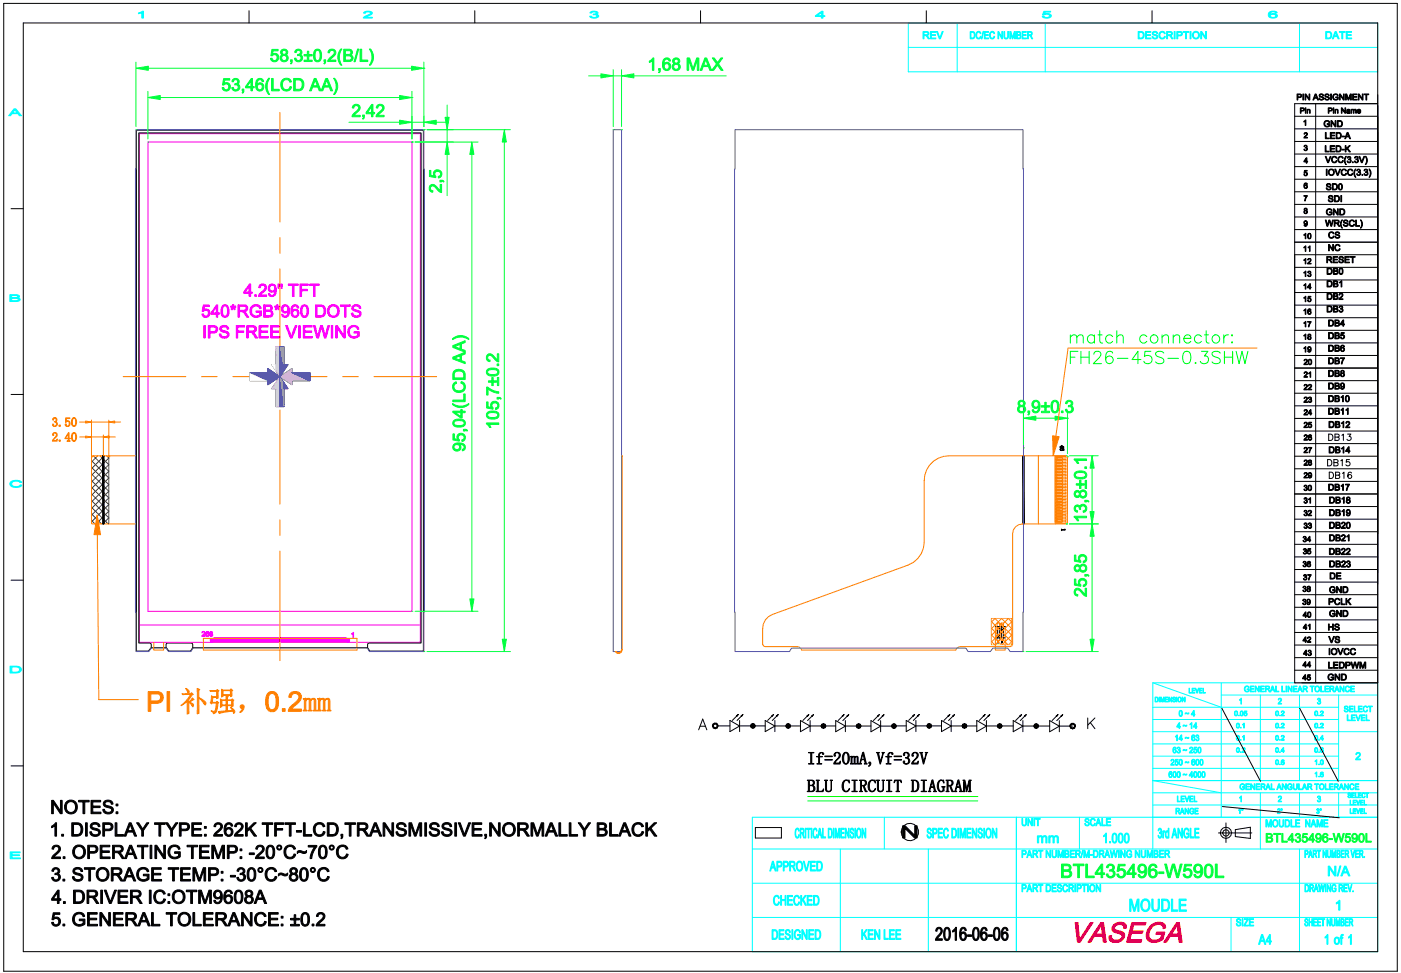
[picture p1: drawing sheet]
<svg xmlns="http://www.w3.org/2000/svg" width="297mm" height="206mm" viewBox="0 0 297 206" stroke-linecap="round" stroke-linejoin="round" font-family="sans-serif">
<g fill="none" stroke="#000" stroke-width=".21">
<path d="M.8 .7h295.4v205.3h-295.4zM4.9 4.9h287.2v196.9h-287.2zM52.8 2.3v2.6M100.7 2.3v2.6M148.5 2.3v2.6M196.4 2.3v2.6M244.3 2.3v2.6M28.9 27.6h60.9v110.5h-11.4l-.6-.7h-36.8l-.6 .7h-4.6l-.7-.7h-2.9l-.7 .7h-2.6zM274.5 38h17.6M274.5 35.3h17.6M274.5 32.7h17.6M274.5 30h17.6"/>
<path d="M274.5 27.3h17.6M274.5 24.7h17.6M278.9 22v122.8M292.1 22h-17.6v122.8h17.6M2.3 44.3h2.6M274.5 59.4h17.6M274.5 56.7h17.6M274.5 54h17.6M274.5 51.4h17.6M274.5 48.7h17.6M274.5 46h17.6M274.5 43.3h17.6"/>
<path d="M274.5 40.7h17.6M53 79h3.8v-.8l2.5 1.7-2.5 1.7v-.8h-3.8zM58.5 73.5h1.7v3.8h.9l-1.8 2.6-1.7-2.6h.9zM59.3 79.9l1.8 2.5h-.9v3.8h-1.7v-3.8h-.9zM59.3 79.9l2.6-1.7v.8h3.8v1.8h-3.8v.8zM274.5 78.1h17.6M274.5 67.4h17.6M274.5 64.7h17.6M274.5 62h17.6M274.5 70.1h17.6M274.5 72.7h17.6M274.5 75.4h17.6"/>
<path d="M2.3 83.7h2.6M21.8 96.7h.2v14.4h-.2zM216.9 96.7v14.4M217.1 96.7v14.4M274.5 99.4h17.6M274.5 96.8h17.6M274.5 80.7h17.6M274.5 83.4h17.6M274.5 86.1h17.6M274.5 88.7h17.6M274.5 91.4h17.6M274.5 94.1h17.6"/>
<path d="M281.5 97.5h.4a.71 .71 0 0 1 .5 .6 .71 .71 0 0 1-.5 .7h-.4zM281.7 92.1h.5a.71 .71 0 0 1 .4 .6 .71 .71 0 0 1-.4 .7h-.5zM282.8 98.1l.8 .1 .1 .4-.3 .2h-.6v-1.3l.8 .1v.4l-.2 .1M283 92.7l.9 .1v.4l-.3 .2h-.6v-1.3l.9 .1v.3l-.3 .2M284.3 97.7l.3-.2v1.3M284.5 92.3l.3-.2v1.3M285.7 92.1h.7l-.4 .5a.45 .45 0 0 1 .4 .7 .45 .45 0 0 1-.8-.1M286.1 97.5h-.6l-.1 .5a.47 .47 0 0 1 .7 0 .47 .47 0 0 1-.1 .7 .47 .47 0 0 1-.6-.1M274.5 112.8h17.6M274.5 110.1h17.6M274.5 107.4h17.6M274.5 104.8h17.6"/>
<path d="M274.5 102.1h17.6M274.5 118.1h17.6M274.5 115.4h17.6M281.8 100.1h.5a.71 .71 0 0 1 .4 .7 .71 .71 0 0 1-.4 .7h-.5zM283.2 100.8l.8 .1 .1 .3-.4 .3h-.5v-1.4l.8 .2v.3l-.3 .2M284.6 100.4l.3-.3v1.4M286.5 100.3v-.1a.66 .66 0 0 0-.8 .5 .66 .66 0 0 0 .5 .8 .42 .42 0 0 0 .4-.4 .42 .42 0 0 0-.4-.5 .42 .42 0 0 0-.4 .4M2.3 123h2.6M32.1 137.4v-.7l-.3-.3h-2.4v-108.2h59.9v108.2h-11.1l-.3 .3v.7M35.2 137.4v-.7l.3-.3h5.1l.3 .3v.7M211 132.9h2.1M211 135.3h2.1"/>
<path d="M211.5 132.9v2.4M211.9 132.9v2.4M212.3 132.9v2.4M212.4 132.9h.2M212.7 132.9v2.4M274.5 128.8h17.6M274.5 126.1h17.6M274.5 123.5h17.6M274.5 120.8h17.6M274.5 139.5h17.6M274.5 134.1h17.6M274.5 131.5h17.6"/>
<path d="M274.5 136.8h17.6M148.1 154.8l.9-2.3 .9 2.3M148.4 154h1.1M152.2 154h2.6M154.8 152.8l2 1.2-2 1.2zM156.2 151.9l-.9 .9M156.8 154h5.4M156.8 152.8v2.4M157.2 151.9l-.9 .9M162.2 152.8l2.1 1.2-2.1 1.2zM163.7 151.9l-1 .9M164.3 154h5.4"/>
<path d="M164.3 152.8v2.4M164.6 151.9l-.9 .9M169.7 152.8l2.1 1.2-2.1 1.2zM171.1 151.9l-.9 .9M171.8 154h5.4M171.8 152.8v2.4M172.1 151.9l-.9 .9M177.2 152.8l2 1.2-2 1.2zM178.6 151.9l-.9 .9M179.2 154h5.5M179.2 152.8v2.4M179.6 151.9l-.9 .9"/>
<path d="M184.7 152.8l2 1.2-2 1.2zM186.1 151.9l-.9 .9M186.7 152.8v2.4M187.1 151.9l-.9 .9M192.1 154h-5.4M192.1 152.8l2.1 1.2-2.1 1.2zM193.6 151.9l-1 .9M194.2 154h5.4M194.2 152.8v2.4M194.6 151.9l-1 .9M199.6 152.8l2.1 1.2-2.1 1.2zM201 151.9l-.9 .9"/>
<path d="M201.7 154h5.4M201.7 152.8v2.4M202 151.9l-.9 .9M207.1 152.8l2 1.2-2 1.2zM208.5 151.9l-.9 .9M209.1 154h2.9M209.1 152.8v2.4M209.5 151.9l-.9 .9M212.2 154h2.6M214.8 152.8l2.1 1.2-2.1 1.2zM216.2 151.9l-.9 .9M216.9 152.8v2.4"/>
<path d="M216.9 154h2.8M217.2 151.9l-.9 .9M219.9 154h2.6M222.5 152.8l2.1 1.2-2.1 1.2zM224 151.9l-.9 .9M224.6 154h2.8M224.6 152.8v2.4M225 151.9l-.9 .9M230.6 152.3v2.3M231.2 153.3l.9 1.3M232.1 152.3l-1.5 1.5M259.1 150.2l8.1 15.5"/>
<path d="M274.5 142.2h17.6M275.6 150.2l8.1 15.5M2.3 162.4h2.6M160.2 175.5h5.5v2.2h-5.5zM258.3 176.7h7.1M259.2 171.1l24.8 2.3M259.9 174.5v4.2M261.9 176l3.2-.5v2.3l-3.2-.4z"/>
<circle cx="211.7" cy="134.9" r=".11"/>
<circle cx="212.5" cy="133.6" r=".11"/>
<circle cx="192.9" cy="176.5" r="1.85"/>
<circle cx="259.9" cy="176.6" r="1.19"/>
<circle cx="259.9" cy="176.7" r=".7"/>
</g>
<g fill="#000" stroke="#000" stroke-width=".21">
<path d="M21.8 96.7l.2 14.4h-.2zM21.8 96.7h.2v14.4zM216.9 96.7l.2 14.4h-.2zM216.9 96.7h.2v14.4z"/>
<path d="M275 19.9h.5a.4 .4 0 0 1 .5 .2 .4 .4 0 0 1-.2 .5l-.6 .1v.5h-.2zM275.2 20.1v.4l.6-.1-.1-.3z" fill-rule="evenodd"/>
<path d="M275.7 22.9h.4a.36 .36 0 0 1 .4 .2 .36 .36 0 0 1-.1 .4l-.6 .1v.4h-.1zM275.8 23v.4l.6-.1-.1-.3z" fill-rule="evenodd"/>
<path d="M276.2 19.9h.2v1.3h-.2z" fill-rule="evenodd"/>
<path d="M276.6 36.1h.6v.2h-.5l-.1 .3a.39 .39 0 0 1 .6 .2 .39 .39 0 0 1-.3 .5 .39 .39 0 0 1-.5-.3h.2a.25 .25 0 0 0 .4 .1 .25 .25 0 0 0 0-.4 .25 .25 0 0 0-.4 .1l-.1-.1z" fill-rule="evenodd"/>
<path d="M276.5 30.9a.32 .32 0 0 1 .5-.1 .32 .32 0 0 1 0 .5 .36 .36 0 0 1 0 .6 .36 .36 0 0 1-.6-.3h.2a.23 .23 0 0 0 .3 .2 .23 .23 0 0 0 .1-.2 .23 .23 0 0 0-.3-.2v-.1a.2 .2 0 0 0 .3-.2 .2 .2 0 0 0-.2-.2 .2 .2 0 0 0-.2 .2h-.1z" fill-rule="evenodd"/>
<path d="M276.7 19.9h.2l.6 1v-1h.2v1.3h-.2l-.6-1v1h-.2z" fill-rule="evenodd"/>
<path d="M276.8 23.2h.1v.8h-.1z" fill-rule="evenodd"/>
<path d="M276.8 22.9h.1v.1h-.1z" fill-rule="evenodd"/>
<path d="M276.4 25.7l.5-.3v1.2h-.2v-.9l-.3 .2z" fill-rule="evenodd"/>
<path d="M277 33.5h.1v.7h.1l-.1 .4h-.2v-.3h-.5zM276.9 33.7l-.3 .5h.3z" fill-rule="evenodd"/>
<path d="M277.1 23.2l.6 .1 .1 .7h-.2v-.6l-.1-.1-.2 .1v.6h-.2z" fill-rule="evenodd"/>
<path d="M276.6 38.9a.34 .34 0 0 1 .6 .2l-.4-.2-.2 .5a.37 .37 0 0 1 .5 0 .37 .37 0 0 1-.1 .6 .37 .37 0 0 1-.5-.2l-.1-.5zM276.6 39.6a.25 .25 0 0 0 .5 0 .25 .25 0 0 0-.5 0z" fill-rule="evenodd"/>
<path d="M276.5 28.2a.4 .4 0 0 1 .7 .1 .4 .4 0 0 1-.3 .6l-.3 .2h.6v.2h-.8l.6-.7a.23 .23 0 0 0 0-.3 .23 .23 0 0 0-.4 .2h-.1z" fill-rule="evenodd"/>
<path d="M278.8 19.9h.2l.6 1.3h-.2l-.2-.4h-.5l-.2 .4h-.1zM278.9 20.1l-.2 .6h.5z" fill-rule="evenodd"/>
<path d="M279.8 20l.5-.1 .3 .3-.1 .1a.28 .28 0 0 0-.4-.3 .28 .28 0 0 0-.2 .4h.1a.46 .46 0 0 1 .6 .6 .46 .46 0 0 1-.8 .2l-.2-.3 .2-.1a.31 .31 0 0 0 .3 .3 .31 .31 0 0 0 .3-.4 .5 .5 0 0 1-.5-.1 .5 .5 0 0 1-.1-.6z" fill-rule="evenodd"/>
<path d="M281 20l.5-.1 .3 .3-.1 .1a.28 .28 0 0 0-.4-.3 .28 .28 0 0 0-.2 .4h.1a.46 .46 0 0 1 .6 .6 .46 .46 0 0 1-.8 .2l-.2-.3 .2-.1a.33 .33 0 0 0 .3 .3 .33 .33 0 0 0 .3-.4 .58 .58 0 0 1-.7-.6z" fill-rule="evenodd"/>
<path d="M281 30.9h.1v1.2h.7v.1h-.8z" fill-rule="evenodd"/>
<path d="M281 28.1h.2v1.2h.6v.1h-.8z" fill-rule="evenodd"/>
<path d="M281.3 39.1l.6-.2 .3 .3v.1h-.2a.29 .29 0 0 0-.3-.3 .29 .29 0 0 0-.2 .4l.1 .1a.48 .48 0 0 1 .6 .6 .48 .48 0 0 1-.8 .1l-.2-.3 .1-.1a.34 .34 0 0 0 .4 .4 .34 .34 0 0 0 .3-.4 .6 .6 0 0 1-.7-.7z" fill-rule="evenodd"/>
<path d="M281.2 35.9h.2v1.3h-.2z" fill-rule="evenodd"/>
<path d="M280.9 25.7l.8-.1 .2 .4h-.2a.53 .53 0 0 0-.7-.1 .53 .53 0 0 0 0 .8 .53 .53 0 0 0 .8-.1v-.2h-.4v-.2h.5v.5a.73 .73 0 0 1-1 0 .73 .73 0 0 1 0-1z" fill-rule="evenodd"/>
<path d="M281 33.2h.2l.4 1.2 .4-1.2h.2l-.5 1.3h-.2z" fill-rule="evenodd"/>
<path d="M281.6 22.9h.4a.36 .36 0 0 1 .5 .2 .36 .36 0 0 1-.2 .4l-.5 .1v.4h-.2zM281.8 23v.4l.5-.1-.1-.3z" fill-rule="evenodd"/>
<path d="M281.6 36.6a.7 .7 0 0 1 1.4 0 .7 .7 0 0 1-1.4 0zM281.8 36.5a.5 .5 0 0 0 1 0 .5 .5 0 0 0-1 0z" fill-rule="evenodd"/>
<path d="M282 30.9h1v.1h-.8v.5h.7v.1h-.7v.5h.8v.1h-1z" fill-rule="evenodd"/>
<path d="M282 28.1h1v.2h-.8v.4h.8v.1h-.8v.5h.8v.1h-1z" fill-rule="evenodd"/>
<path d="M282.1 19.9h.2v1.3h-.2z" fill-rule="evenodd"/>
<path d="M282.2 25.6h.2l.7 1v-1h.1v1.3h-.1l-.7-1v1h-.2z" fill-rule="evenodd"/>
<path d="M282.7 23.2h.1v.8h-.1z" fill-rule="evenodd"/>
<path d="M282.7 22.9h.1v.1h-.1z" fill-rule="evenodd"/>
<path d="M283 23.2l.2 .1 .1-.1h.3l.1 .8h-.1v-.6l-.2-.1-.2 .1v.6h-.2z" fill-rule="evenodd"/>
<path d="M282.8 20l.6-.1 .3 .3-.1 .1a.51 .51 0 0 0-.8 0 .51 .51 0 0 0 0 .7 .51 .51 0 0 0 .8-.1v-.2h-.4v-.1h.5v.4a.7 .7 0 0 1-1 0 .7 .7 0 0 1 .1-1z" fill-rule="evenodd"/>
<path d="M283.2 30.9h.5a.67 .67 0 0 1 .7 .6 .67 .67 0 0 1-.7 .7h-.5zM283.4 31v1.1h.3a.51 .51 0 0 0 .5-.5 .51 .51 0 0 0-.5-.6z" fill-rule="evenodd"/>
<path d="M283.3 28.1h.4a.67 .67 0 0 1 .7 .7 .67 .67 0 0 1-.6 .6h-.5zM283.5 28.3v1h.2a.51 .51 0 0 0 .5-.5 .51 .51 0 0 0-.5-.5z" fill-rule="evenodd"/>
<path d="M282.5 33.3l.1-.1a.56 .56 0 0 1 .9 .3l-.2 .1a.49 .49 0 0 0-.9 .1 .49 .49 0 0 0 .6 .7l.3-.4 .2 .1a.66 .66 0 0 1-1.1 .2 .66 .66 0 0 1 .1-1z" fill-rule="evenodd"/>
<path d="M283 35.9h.2l.4 1.2 .4-1.2h.2l-.5 1.3h-.2z" fill-rule="evenodd"/>
<path d="M283.5 25.6h.5a.67 .67 0 0 1 .6 .6 .67 .67 0 0 1-.6 .7h-.5zM283.7 25.7v1.1h.3a.51 .51 0 0 0 .5-.6 .51 .51 0 0 0-.5-.5z" fill-rule="evenodd"/>
<path d="M283.9 39.1a.51 .51 0 0 1 .6 0 .51 .51 0 0 1 .1 .6 .44 .44 0 0 1-.2 .6 .44 .44 0 0 1-.6-.2v-.6zM284 39.1v.1a.74 .74 0 0 0 .2 1 .65 .65 0 0 0-.1-1.1z" fill-rule="evenodd"/>
<path d="M284 19.9h.2l.6 1v-1h.2v1.3h-.2l-.7-1v1h-.1z" fill-rule="evenodd"/>
<path d="M284.4 22.9h.1l.7 .9v-.9h.1v1.1h-.2l-.6-.9v.9h-.1z" fill-rule="evenodd"/>
<path d="M284.5 31.7h.5v.1h-.5z" fill-rule="evenodd"/>
<path d="M284.5 28.9h.6v.1h-.6z" fill-rule="evenodd"/>
<path d="M283.9 33.3l.1-.1a.56 .56 0 0 1 .8 .3l-.2 .1a.49 .49 0 0 0-.8 .1 .49 .49 0 0 0 .5 .7l.3-.4 .2 .1a.66 .66 0 0 1-1 .2 .66 .66 0 0 1 .1-1z" fill-rule="evenodd"/>
<path d="M285.6 28.1h.2l.6 1.3h-.2l-.2-.4h-.6l-.1 .4h-.2zM285.7 28.2l-.2 .7h.4z" fill-rule="evenodd"/>
<path d="M285.2 30.9h.2v.6l.6-.6h.3l-.6 .5 .6 .8h-.2l-.5-.7-.2 .3v.4h-.2z" fill-rule="evenodd"/>
<path d="M285.3 19.9h.2l.4 1.1 .4-1.1h.2v1.3h-.2v-1.1l-.3 1.1h-.2l-.4-1.1v1.1h-.1z" fill-rule="evenodd"/>
<path d="M284.6 36v-.1a.56 .56 0 0 1 .9 .3l-.2 .1a.5 .5 0 0 0-.8 .1 .5 .5 0 0 0 .5 .7l.3-.4 .2 .1a.66 .66 0 0 1-1 .2 .66 .66 0 0 1 .1-1z" fill-rule="evenodd"/>
<path d="M285.3 33.2h.2l-.2 .3a1.52 1.52 0 0 0 .2 1.4l-.4-.4a1.28 1.28 0 0 1 .2-1.3z" fill-rule="evenodd"/>
<path d="M285.7 33.3a.37 .37 0 0 1 .6-.1 .37 .37 0 0 1-.1 .6 .42 .42 0 0 1 0 .7 .42 .42 0 0 1-.6-.3l.2-.1a.27 .27 0 0 0 .3 .3 .27 .27 0 0 0 .2-.4 .27 .27 0 0 0-.4-.1v-.2a.23 .23 0 0 0 .3-.2 .23 .23 0 0 0-.2-.2 .23 .23 0 0 0-.2 .2h-.2z" fill-rule="evenodd"/>
<path d="M285.6 23.3a.35 .35 0 0 1 .4-.1 .35 .35 0 0 1 .2 .3l.1 .5-.2-.1a.31 .31 0 0 1-.4 .2 .31 .31 0 0 1-.2-.4 .31 .31 0 0 1 .4-.2h.1a.2 .2 0 0 0-.1-.3 .2 .2 0 0 0-.2 .2h-.2zM285.7 23.7a.2 .2 0 0 0 .2 .2 .2 .2 0 0 0 .1-.3z" fill-rule="evenodd"/>
<path d="M286.4 23.2l.7 .1a.27 .27 0 0 1 .3-.1 .27 .27 0 0 1 .2 .2v.6h-.2l-.1-.7-.2 .1v.6h-.2v-.6l-.2-.1-.1 .7h-.2z" fill-rule="evenodd"/>
<path d="M285.9 36l.1-.1a.56 .56 0 0 1 .8 .3l-.1 .1a.49 .49 0 0 0-.9 .1 .49 .49 0 0 0 .6 .7l.3-.4 .2 .1a.66 .66 0 0 1-1.1 .2 .66 .66 0 0 1 .1-1z" fill-rule="evenodd"/>
<path d="M286.7 34.3h.2v.2h-.2z" fill-rule="evenodd"/>
<path d="M286.8 19.9h.9v.2h-.7v.4h.7v.1h-.7v.5h.7v.1h-.9z" fill-rule="evenodd"/>
<path d="M287.3 33.3a.36 .36 0 0 1 .5-.1 .36 .36 0 0 1 0 .6 .42 .42 0 0 1 0 .7 .42 .42 0 0 1-.6-.3l.1-.1a.27 .27 0 0 0 .3 .3 .27 .27 0 0 0 .2-.4 .27 .27 0 0 0-.3-.1v-.2a.23 .23 0 0 0 .3-.2 .23 .23 0 0 0-.2-.2 .23 .23 0 0 0-.3 .2h-.1z" fill-rule="evenodd"/>
<path d="M287.4 35.8h.1l-.2 .4a1.51 1.51 0 0 0 .2 1.4l-.4-.4a1.3 1.3 0 0 1 .3-1.4z" fill-rule="evenodd"/>
<path d="M287.7 36a.37 .37 0 0 1 .6-.1 .37 .37 0 0 1 0 .6 .42 .42 0 0 1 0 .7 .42 .42 0 0 1-.7-.3l.2-.1a.27 .27 0 0 0 .3 .3 .27 .27 0 0 0 .2-.4 .27 .27 0 0 0-.4-.1l.1-.2a.23 .23 0 0 0 .3-.2 .23 .23 0 0 0-.3-.2 .23 .23 0 0 0-.2 .2h-.2z" fill-rule="evenodd"/>
<path d="M288 19.9h.2l.6 1v-1h.2v1.3h-.2l-.7-1v1h-.1z" fill-rule="evenodd"/>
<path d="M287.9 23.2a.4 .4 0 0 1 .4 0 .4 .4 0 0 1 .2 .4h-.6l.2 .3 .4-.1a.43 .43 0 0 1-.7 .1 .43 .43 0 0 1 .1-.7zM288 23.3l-.1 .2h.5l-.1-.2z" fill-rule="evenodd"/>
<path d="M288.1 33.2h.2l.4 1.2 .5-1.2h.1l-.5 1.3h-.2z" fill-rule="evenodd"/>
<path d="M288.8 37h.1v.2h-.1z" fill-rule="evenodd"/>
<path d="M289.3 36a.36 .36 0 0 1 .5-.1 .36 .36 0 0 1 0 .6 .42 .42 0 0 1 0 .7 .42 .42 0 0 1-.6-.3l.1-.1a.27 .27 0 0 0 .4 .3 .27 .27 0 0 0 .2-.4 .27 .27 0 0 0-.4-.1v-.2a.23 .23 0 0 0 .3-.2 .23 .23 0 0 0-.2-.2 .23 .23 0 0 0-.2 .2h-.2z" fill-rule="evenodd"/>
<path d="M289.5 33.2h.1a1.2 1.2 0 0 1-.1 1.7 1.52 1.52 0 0 0 .1-1.4z" fill-rule="evenodd"/>
<path d="M289.2 19.9h1v.2h-.4v1.1h-.2v-1.1h-.4z" fill-rule="evenodd"/>
<path d="M290.3 35.8h.1a1.2 1.2 0 0 1-.1 1.8 1.51 1.51 0 0 0 .1-1.4z" fill-rule="evenodd"/>
<path d="M276.4 41.5h.8l-.4 1.1h-.2l.1-.3 .3-.7h-.6z" fill-rule="evenodd"/>
<path d="M276.5 46.9h.1a.53 .53 0 0 1 .6 .5 .53 .53 0 0 1-.6 .5l-.1-.2h.1a.27 .27 0 0 0 .4 .1 .27 .27 0 0 0 .1-.4l-.2 .2a.38 .38 0 0 1-.4-.2 .38 .38 0 0 1 0-.5zM276.5 47.2a.25 .25 0 0 0 .5 0 .25 .25 0 0 0-.5 0z" fill-rule="evenodd"/>
<path d="M276.5 44.3a.32 .32 0 0 1 .5-.1 .32 .32 0 0 1 0 .5 .34 .34 0 0 1 .1 .5 .34 .34 0 0 1-.5 0 .34 .34 0 0 1 .1-.5l-.2-.1zM276.6 45a.25 .25 0 0 0 .5 0 .25 .25 0 0 0-.5 0zM276.6 44.4a.2 .2 0 0 0 .4 0 .2 .2 0 0 0-.4 0z" fill-rule="evenodd"/>
<path d="M276.4 57.8l.5-.3v1.2h-.2v-1l-.3 .2z" fill-rule="evenodd"/>
<path d="M276.4 55.1l.5-.3v1.2h-.2v-.9l-.3 .1z" fill-rule="evenodd"/>
<path d="M276.4 52.4l.5-.3v1.2h-.2v-.9l-.3 .2z" fill-rule="evenodd"/>
<path d="M276.4 49.8l.5-.3v1.1h-.2v-.9l-.3 .2z" fill-rule="evenodd"/>
<path d="M277.3 57.6a.32 .32 0 0 1 .5-.1 .32 .32 0 0 1 0 .5 .36 .36 0 0 1 0 .7 .36 .36 0 0 1-.6-.4h.2a.23 .23 0 0 0 .2 .2 .23 .23 0 0 0 .2-.2 .23 .23 0 0 0-.3-.2v-.1a.2 .2 0 0 0 .3-.2 .2 .2 0 0 0-.2-.2 .2 .2 0 0 0-.2 .2h-.2z" fill-rule="evenodd"/>
<path d="M277.4 49.6a.44 .44 0 0 1 .5 0 .44 .44 0 0 1 .1 .6l-.1 .2a.35 .35 0 0 1-.3 .3 .35 .35 0 0 1-.3-.2zM277.5 49.6l-.1 .1a.49 .49 0 0 0 .3 .8l.1-.1a.48 .48 0 0 0-.2-.8z" fill-rule="evenodd"/>
<path d="M277.3 52.4l.5-.3v1.2h-.2v-.9l-.3 .2z" fill-rule="evenodd"/>
<path d="M277.3 54.9a.42 .42 0 0 1 .7 .2 .42 .42 0 0 1-.4 .6l-.2 .1h.6v.2h-.8l.5-.6a.23 .23 0 0 0 0-.4 .23 .23 0 0 0-.3 .2h-.2z" fill-rule="evenodd"/>
<path d="M281.3 54.4h.8l.2 .2a.36 .36 0 0 1 0 .3 .36 .36 0 0 1-.3 .2l.5 .6h-.3l-.5-.6h-.2v.6h-.2zM281.5 54.6v.4l.7-.1-.1-.3z" fill-rule="evenodd"/>
<path d="M281 46.7h.2l.2 1.1 .3-1.1h.3l.3 1.1 .2-1.1h.2l-.4 1.3h-.1l-.4-1.2-.3 1.2h-.2z" fill-rule="evenodd"/>
<path d="M281.4 56.9h.4a.67 .67 0 0 1 .7 .6 .67 .67 0 0 1-.7 .7h-.4zM281.5 57v1h.3a.51 .51 0 0 0 .5-.5 .51 .51 0 0 0-.5-.5z" fill-rule="evenodd"/>
<path d="M281.7 41.6l.6-.1 .3 .2v.1l-.1 .1a.29 .29 0 0 0-.4-.4 .29 .29 0 0 0-.2 .4l.1 .1a.48 .48 0 0 1 .6 .6 .48 .48 0 0 1-.8 .1l-.2-.3h.2a.34 .34 0 0 0 .3 .3 .34 .34 0 0 0 .3-.4 .6 .6 0 0 1-.7-.7z" fill-rule="evenodd"/>
<path d="M281.7 51.9h.2l.7 1v-1h.1v1.3h-.2l-.7-1.1v1.1h-.1z" fill-rule="evenodd"/>
<path d="M281.4 44.4l.7-.1 .3 .3-.1 .1a.53 .53 0 0 0-.8-.1 .53 .53 0 0 0 0 .8 .53 .53 0 0 0 .8-.1v-.2h-.4v-.2h.5v.5a.73 .73 0 0 1-1 0 .73 .73 0 0 1 0-1z" fill-rule="evenodd"/>
<path d="M282.5 38.9h.4a.67 .67 0 0 1 .7 .7 .67 .67 0 0 1-.6 .7h-.5zM282.7 39.1v1h.2a.51 .51 0 0 0 .5-.5 .51 .51 0 0 0-.5-.5z" fill-rule="evenodd"/>
<path d="M282.6 54.4h1v.2h-.8v.4h.8v.1h-.8v.5h.8v.1h-1z" fill-rule="evenodd"/>
<path d="M281.9 49.3l.1-.1a.56 .56 0 0 1 .8 .4h-.1a.49 .49 0 0 0-.9 .1 .49 .49 0 0 0 .6 .7l.3-.3h.2a.66 .66 0 0 1-1.1 .3 .66 .66 0 0 1 .1-1.1z" fill-rule="evenodd"/>
<path d="M282.7 44.3h.2l.7 1v-1h.1v1.3h-.1l-.7-1v1h-.2z" fill-rule="evenodd"/>
<path d="M282.7 56.9h.8l.1 .3-.1 .3a.38 .38 0 0 1 .2 .5 .38 .38 0 0 1-.5 .2h-.5zM282.9 57.6v.4h.3a.25 .25 0 0 0 .3-.2 .25 .25 0 0 0-.3-.2zM282.9 57v.4h.3a.22 .22 0 0 0 .3-.2 .22 .22 0 0 0-.4-.2z" fill-rule="evenodd"/>
<path d="M282.9 46.7h.8l.2 .1a.36 .36 0 0 1 0 .4 .36 .36 0 0 1-.3 .2l.4 .6h-.2l-.5-.6h-.2v.6h-.2zM283.1 46.8v.5l.6-.2v-.3z" fill-rule="evenodd"/>
<path d="M282.9 41.5h.5a.67 .67 0 0 1 .6 .6 .67 .67 0 0 1-.6 .7h-.5zM283.1 41.6v1h.3a.51 .51 0 0 0 .4-.5 .51 .51 0 0 0-.4-.5z" fill-rule="evenodd"/>
<path d="M283.1 49.3l.6-.1 .3 .2v.2h-.1a.29 .29 0 0 0-.4-.4 .29 .29 0 0 0-.2 .5h.1a.48 .48 0 0 1 .7 .6 .48 .48 0 0 1-.9 .2l-.2-.3 .2-.1a.34 .34 0 0 0 .3 .3 .34 .34 0 0 0 .3-.4 .6 .6 0 0 1-.7-.7z" fill-rule="evenodd"/>
<path d="M284 54.5l.5-.1 .3 .2v.2h-.1a.29 .29 0 0 0-.4-.3 .29 .29 0 0 0-.2 .4h.2a.48 .48 0 0 1 .6 .6 .48 .48 0 0 1-.9 .2l-.2-.3 .2-.1a.34 .34 0 0 0 .4 .4 .34 .34 0 0 0 .3-.5 .6 .6 0 0 1-.8-.6z" fill-rule="evenodd"/>
<path d="M284 57a.5 .5 0 0 1 .7 0 .5 .5 0 0 1 .1 .7 .44 .44 0 0 1-.3 .5 .44 .44 0 0 1-.6-.2v-.6zM284.2 57l-.1 .1a.74 .74 0 0 0 .2 1h.1a.66 .66 0 0 0-.1-1.1z" fill-rule="evenodd"/>
<path d="M283.2 52l.1-.1a.56 .56 0 0 1 .8 .3l-.1 .1a.49 .49 0 0 0-.9 .1 .49 .49 0 0 0 .6 .7l.3-.4 .2 .1a.66 .66 0 0 1-1.1 .2 .66 .66 0 0 1 .1-1z" fill-rule="evenodd"/>
<path d="M284 44.3h.5a.67 .67 0 0 1 .6 .6 .67 .67 0 0 1-.6 .7h-.5zM284.2 44.4v1.1h.3a.51 .51 0 0 0 .5-.6 .51 .51 0 0 0-.5-.5z" fill-rule="evenodd"/>
<path d="M284.3 41.5h.2v1.3h-.2z" fill-rule="evenodd"/>
<path d="M284.5 46.6h.1l-.1 .4a1.52 1.52 0 0 0 .1 1.4l-.3-.4a1.28 1.28 0 0 1 .2-1.4z" fill-rule="evenodd"/>
<path d="M284.9 46.8l.6-.1 .3 .3-.2 .1a.29 .29 0 0 0-.3-.4 .29 .29 0 0 0-.2 .4l.1 .1a.48 .48 0 0 1 .6 .6 .48 .48 0 0 1-.8 .1l-.2-.3h.1a.34 .34 0 0 0 .4 .3 .34 .34 0 0 0 .3-.4 .61 .61 0 0 1-.7-.7z" fill-rule="evenodd"/>
<path d="M285.1 54.4h1v.2h-.8v.4h.7v.1h-.7v.5h.8v.1h-1z" fill-rule="evenodd"/>
<path d="M286.3 54.4h1v.2h-.4v1.1h-.2v-1.1h-.4z" fill-rule="evenodd"/>
<path d="M286.3 46.8v-.1a.56 .56 0 0 1 .9 .3l-.2 .1a.49 .49 0 0 0-.8 .1 .49 .49 0 0 0 .5 .7l.3-.4 .2 .1a.66 .66 0 0 1-1 .2 .66 .66 0 0 1 .1-1z" fill-rule="evenodd"/>
<path d="M287.4 46.7h.2v1.1h.7v.2h-.9z" fill-rule="evenodd"/>
<path d="M288.4 46.6h.2a1.19 1.19 0 0 1-.2 1.8 1.51 1.51 0 0 0 .2-1.4z" fill-rule="evenodd"/>
<path d="M276.4 65.8l.5-.3v1.2h-.2v-.9l-.3 .1z" fill-rule="evenodd"/>
<path d="M276.4 63.1l.5-.3v1.2h-.2v-.9l-.3 .2z" fill-rule="evenodd"/>
<path d="M276.4 60.5l.5-.3v1.1h-.2v-.9l-.3 .2z" fill-rule="evenodd"/>
<path d="M276.4 68.5l.5-.3v1.1h-.2v-.9l-.3 .2z" fill-rule="evenodd"/>
<path d="M276.4 71.1l.5-.3v1.2h-.2v-.9l-.3 .2z" fill-rule="evenodd"/>
<path d="M276.4 73.8l.5-.3v1.2h-.2v-.9l-.3 .1z" fill-rule="evenodd"/>
<path d="M276.5 79a.4 .4 0 0 1 .7 .1 .4 .4 0 0 1-.3 .6l-.3 .2h.6v.1h-.8l.6-.6a.23 .23 0 0 0 0-.4 .23 .23 0 0 0-.4 .2h-.1z" fill-rule="evenodd"/>
<path d="M276.5 76.3a.4 .4 0 0 1 .7 .1 .4 .4 0 0 1-.3 .6l-.3 .2h.6v.1h-.8l.6-.6a.23 .23 0 0 0 0-.4 .23 .23 0 0 0-.4 .2h-.1z" fill-rule="evenodd"/>
<path d="M277.4 62.9h.5v.1h-.4l-.1 .3a.39 .39 0 0 1 .6 .2 .39 .39 0 0 1-.3 .5 .39 .39 0 0 1-.5-.3h.2a.24 .24 0 0 0 .3 .1 .24 .24 0 0 0 .1-.4 .24 .24 0 0 0-.4 .1l-.1-.1z" fill-rule="evenodd"/>
<path d="M277.2 68.2h.8l-.4 1.1h-.2v-.2l.4-.8h-.6z" fill-rule="evenodd"/>
<path d="M277.4 73.6a.53 .53 0 0 1 .6 .5 .53 .53 0 0 1-.6 .5l-.1-.2h.1a.27 .27 0 0 0 .4 .1 .27 .27 0 0 0 .1-.4 .37 .37 0 0 1-.6 0 .37 .37 0 0 1 .1-.5zM277.3 73.9a.25 .25 0 0 0 .5 0 .25 .25 0 0 0-.5 0z" fill-rule="evenodd"/>
<path d="M277.5 76.3a.44 .44 0 0 1 .5 0 .44 .44 0 0 1 .1 .6v.2a.35 .35 0 0 1-.3 .3 .35 .35 0 0 1-.4-.2zM277.6 76.3l-.1 .1a.49 .49 0 0 0 .3 .8l.1-.1a.49 .49 0 0 0-.2-.8z" fill-rule="evenodd"/>
<path d="M277.3 71a.32 .32 0 0 1 .5-.1 .32 .32 0 0 1 0 .5 .34 .34 0 0 1 .1 .5 .34 .34 0 0 1-.6 0 .34 .34 0 0 1 .2-.5l-.2-.1zM277.4 71.7a.24 .24 0 0 0 .4 0 .24 .24 0 0 0-.4 0zM277.4 71.1a.2 .2 0 0 0 .4 0 .2 .2 0 0 0-.4 0z" fill-rule="evenodd"/>
<path d="M277.7 60.2h.1v.7h.2l-.2 .4h-.1v-.3h-.5zM277.7 60.4l-.4 .5h.4z" fill-rule="evenodd"/>
<path d="M277.4 65.6a.34 .34 0 0 1 .4-.1 .34 .34 0 0 1 .2 .3l-.5-.2-.1 .5a.37 .37 0 0 1 .5 0 .37 .37 0 0 1-.1 .6 .37 .37 0 0 1-.5-.2l-.1-.5zM277.4 66.3a.25 .25 0 0 0 .5 0 .25 .25 0 0 0-.5 0z" fill-rule="evenodd"/>
<path d="M281.4 59.5h.4a.67 .67 0 0 1 .7 .7 .67 .67 0 0 1-.7 .7h-.4zM281.5 59.7v1h.3a.51 .51 0 0 0 .5-.5 .51 .51 0 0 0-.5-.5z" fill-rule="evenodd"/>
<path d="M281.4 62.2h.4a.67 .67 0 0 1 .7 .7 .67 .67 0 0 1-.7 .6h-.4zM281.5 62.4v1h.3a.51 .51 0 0 0 .5-.5 .51 .51 0 0 0-.5-.5z" fill-rule="evenodd"/>
<path d="M281.4 64.9h.4a.67 .67 0 0 1 .7 .6 .67 .67 0 0 1-.7 .7h-.4zM281.5 65v1h.3a.51 .51 0 0 0 .5-.5 .51 .51 0 0 0-.5-.5z" fill-rule="evenodd"/>
<path d="M281.7 67.9h.4a.67 .67 0 0 1 .7 .6 .67 .67 0 0 1-.6 .7h-.5zM281.9 68v1h.2a.51 .51 0 0 0 .5-.5 .51 .51 0 0 0-.5-.5z" fill-rule="evenodd"/>
<path d="M281.7 70.5h.4a.67 .67 0 0 1 .7 .7 .67 .67 0 0 1-.6 .7h-.5zM281.9 70.7v1h.2a.51 .51 0 0 0 .5-.5 .51 .51 0 0 0-.5-.5z" fill-rule="evenodd"/>
<path d="M281.7 73.2h.4a.67 .67 0 0 1 .7 .7 .67 .67 0 0 1-.6 .6h-.5zM281.9 73.4v1h.2a.51 .51 0 0 0 .5-.5 .51 .51 0 0 0-.5-.5z" fill-rule="evenodd"/>
<path d="M281.7 75.9h.4a.67 .67 0 0 1 .7 .6 .67 .67 0 0 1-.6 .7h-.5zM281.9 76v1h.2a.51 .51 0 0 0 .5-.5 .51 .51 0 0 0-.5-.5z" fill-rule="evenodd"/>
<path d="M281.7 78.5h.4a.67 .67 0 0 1 .7 .7 .67 .67 0 0 1-.6 .7h-.5zM281.9 78.7v1h.2a.51 .51 0 0 0 .5-.5 .51 .51 0 0 0-.5-.5z" fill-rule="evenodd"/>
<path d="M282.7 59.5l.8 .1 .1 .3-.1 .3a.38 .38 0 0 1 .2 .4 .38 .38 0 0 1-.5 .3h-.5zM282.9 60.2v.5h.3a.25 .25 0 0 0 .3-.2 .25 .25 0 0 0-.3-.3zM282.9 59.7v.4h.3a.22 .22 0 0 0 .3-.2 .22 .22 0 0 0-.4-.2z" fill-rule="evenodd"/>
<path d="M282.7 62.2l.8 .1 .1 .3-.1 .2a.38 .38 0 0 1 .2 .5 .38 .38 0 0 1-.5 .2h-.5zM282.9 62.9v.5h.3a.25 .25 0 0 0 .3-.3 .25 .25 0 0 0-.3-.2zM282.9 62.4v.4h.3a.22 .22 0 0 0 .3-.3 .22 .22 0 0 0-.4-.1z" fill-rule="evenodd"/>
<path d="M282.7 64.9h.8l.1 .4-.1 .2a.38 .38 0 0 1 .2 .5 .38 .38 0 0 1-.5 .2h-.5zM282.9 65.6v.4h.3a.25 .25 0 0 0 .3-.2 .25 .25 0 0 0-.3-.2zM282.9 65v.4h.3a.22 .22 0 0 0 .3-.2 .22 .22 0 0 0-.4-.2z" fill-rule="evenodd"/>
<path d="M283 67.9h.8l.2 .3-.2 .3a.38 .38 0 0 1 .2 .5 .38 .38 0 0 1-.5 .2h-.5zM283.2 68.6v.4h.3a.25 .25 0 0 0 .3-.2 .25 .25 0 0 0-.3-.2zM283.2 68v.4h.3a.22 .22 0 0 0 .3-.2 .22 .22 0 0 0-.3-.2z" fill-rule="evenodd"/>
<path d="M283 70.5l.8 .1 .2 .3-.2 .3a.38 .38 0 0 1 .2 .4 .38 .38 0 0 1-.5 .3h-.5zM283.2 71.2v.5h.3a.25 .25 0 0 0 .3-.2 .25 .25 0 0 0-.3-.3zM283.2 70.7v.4h.3a.22 .22 0 0 0 .3-.2 .22 .22 0 0 0-.3-.2z" fill-rule="evenodd"/>
<path d="M283 73.2l.8 .1 .2 .3-.2 .2a.38 .38 0 0 1 .2 .5 .38 .38 0 0 1-.5 .2h-.5zM283.2 73.9v.5h.3a.25 .25 0 0 0 .3-.3 .25 .25 0 0 0-.3-.2zM283.2 73.4v.4h.3a.22 .22 0 0 0 .3-.3 .22 .22 0 0 0-.3-.1z" fill-rule="evenodd"/>
<path d="M283 75.9h.8l.2 .3-.2 .3a.38 .38 0 0 1 .2 .5 .38 .38 0 0 1-.5 .2h-.5zM283.2 76.6v.4h.3a.25 .25 0 0 0 .3-.2 .25 .25 0 0 0-.3-.2zM283.2 76v.4h.3a.22 .22 0 0 0 .3-.2 .22 .22 0 0 0-.3-.2z" fill-rule="evenodd"/>
<path d="M283 78.5l.8 .1 .2 .3-.2 .3a.38 .38 0 0 1 .2 .4 .38 .38 0 0 1-.5 .3h-.5zM283.2 79.3v.4h.3a.25 .25 0 0 0 .3-.2 .25 .25 0 0 0-.3-.2zM283.2 78.7v.4h.3a.22 .22 0 0 0 .3-.2 .22 .22 0 0 0-.3-.2z" fill-rule="evenodd"/>
<path d="M284 65a.36 .36 0 0 1 .5-.1 .36 .36 0 0 1 0 .6 .42 .42 0 0 1 0 .7 .42 .42 0 0 1-.6-.4h.1a.27 .27 0 0 0 .4 .3 .27 .27 0 0 0 .2-.4 .27 .27 0 0 0-.4-.1v-.2a.23 .23 0 0 0 .3-.2 .23 .23 0 0 0-.2-.2 .23 .23 0 0 0-.2 .2h-.2z" fill-rule="evenodd"/>
<path d="M284.4 70.5h.6v.2h-.5l-.1 .4a.45 .45 0 0 1 .6 .2 .45 .45 0 0 1-.2 .6 .45 .45 0 0 1-.6-.4h.2a.28 .28 0 0 0 .4 .1 .28 .28 0 0 0 0-.4 .28 .28 0 0 0-.4 .1l-.2-.1z" fill-rule="evenodd"/>
<path d="M284.2 75.9h.9l-.5 1.3h-.2l.1-.5 .4-.7h-.7z" fill-rule="evenodd"/>
<path d="M284.3 78.7a.37 .37 0 0 1 .6-.1 .37 .37 0 0 1-.1 .6 .4 .4 0 0 1 .1 .6 .4 .4 0 0 1-.6 0 .4 .4 0 0 1 .1-.6l-.1-.2zM284.4 79.5a.27 .27 0 0 0 .5 0 .27 .27 0 0 0-.5 0zM284.4 78.9a.25 .25 0 0 0 .5 0 .25 .25 0 0 0-.5 0z" fill-rule="evenodd"/>
<path d="M284 59.9l.5-.4v1.4h-.2v-1.1l-.3 .2z" fill-rule="evenodd"/>
<path d="M284.8 67.9h.1v.8h.2v.2h-.2v.3h-.2v-.3h-.6zM284.7 68.1l-.4 .6h.4z" fill-rule="evenodd"/>
<path d="M284 62.3a.46 .46 0 0 1 .7 .2 .46 .46 0 0 1-.4 .6l-.2 .3h.6v.1h-.8l.6-.7a.26 .26 0 0 0-.1-.4 .26 .26 0 0 0-.3 .2h-.2z" fill-rule="evenodd"/>
<path d="M284.4 73.3a.4 .4 0 0 1 .6 .2l-.4-.1-.3 .4a.43 .43 0 0 1 .7 .1 .43 .43 0 0 1-.1 .6 .43 .43 0 0 1-.6-.2l-.1-.6zM284.4 74.1a.3 .3 0 0 0 .6 0 .3 .3 0 0 0-.6 0z" fill-rule="evenodd"/>
<path d="M224.8 94.7l.2 .1v-.3l.6 .4-.8 .1zM225 94.5v.3h.5z" fill-rule="evenodd"/>
<path d="M224.8 95.1l.2 .1h-.1a.19 .19 0 0 0 0 .2 .19 .19 0 0 0 .3 0 .19 .19 0 0 0-.1-.3l.5 .1v.3l-.1-.3h-.3a.25 .25 0 0 1 0 .3 .25 .25 0 0 1-.4 0 .25 .25 0 0 1 0-.4z" fill-rule="evenodd"/>
<path d="M276.5 97.7a.42 .42 0 0 1 .7 .1 .42 .42 0 0 1-.4 .6l-.2 .2h.6v.1h-.8l.6-.6a.23 .23 0 0 0 0-.4 .23 .23 0 0 0-.4 .2h-.1z" fill-rule="evenodd"/>
<path d="M276.5 95a.42 .42 0 0 1 .7 .2 .42 .42 0 0 1-.4 .5l-.2 .2h.6v.1h-.8l.6-.6a.23 .23 0 0 0 0-.4 .23 .23 0 0 0-.4 .2h-.1z" fill-rule="evenodd"/>
<path d="M276.5 81.7a.4 .4 0 0 1 .7 0 .4 .4 0 0 1-.3 .6l-.3 .2h.6v.2h-.8l.6-.6a.23 .23 0 0 0 0-.4 .23 .23 0 0 0-.4 .2h-.1z" fill-rule="evenodd"/>
<path d="M276.5 84.3a.42 .42 0 0 1 .7 .2 .42 .42 0 0 1-.4 .5l-.2 .2h.6v.2h-.8l.6-.7a.23 .23 0 0 0 0-.4 .23 .23 0 0 0-.4 .2h-.1z" fill-rule="evenodd"/>
<path d="M276.5 87a.42 .42 0 0 1 .7 .2 .42 .42 0 0 1-.4 .5l-.2 .2h.6v.1h-.8l.6-.6a.23 .23 0 0 0 0-.4 .23 .23 0 0 0-.4 .2h-.1z" fill-rule="evenodd"/>
<path d="M276.5 89.7a.42 .42 0 0 1 .7 .1 .42 .42 0 0 1-.4 .6l-.2 .2h.6v.1h-.8l.6-.6a.23 .23 0 0 0 0-.4 .23 .23 0 0 0-.4 .2h-.1z" fill-rule="evenodd"/>
<path d="M276.5 92.3a.42 .42 0 0 1 .7 .2 .42 .42 0 0 1-.4 .6l-.2 .1h.6v.2h-.8l.6-.7a.23 .23 0 0 0 0-.4 .25 .25 0 0 0-.4 .3l-.1-.1z" fill-rule="evenodd"/>
<path d="M277.5 89.6h.6v.1h-.5v.3a.39 .39 0 0 1 .5 .2 .39 .39 0 0 1-.3 .5 .39 .39 0 0 1-.4-.3h.1a.25 .25 0 0 0 .4 .1 .25 .25 0 0 0 0-.4 .25 .25 0 0 0-.4 .1l-.1-.1z" fill-rule="evenodd"/>
<path d="M277.4 84.3a.32 .32 0 0 1 .5-.1 .32 .32 0 0 1 0 .5 .36 .36 0 0 1 0 .7 .36 .36 0 0 1-.5-.4h.1a.24 .24 0 0 0 .3 .3 .24 .24 0 0 0 .2-.3 .24 .24 0 0 0-.4-.2l.1-.1a.2 .2 0 0 0 .2-.2 .2 .2 0 0 0-.2-.2 .2 .2 0 0 0-.2 .2h-.1z" fill-rule="evenodd"/>
<path d="M277.4 94.9h.7l-.4 1.1h-.2l.1-.3 .3-.7h-.5z" fill-rule="evenodd"/>
<path d="M277.5 97.7a.32 .32 0 0 1 .5-.1 .32 .32 0 0 1-.1 .5 .34 .34 0 0 1 .1 .5 .34 .34 0 0 1-.5 0 .34 .34 0 0 1 .1-.5l-.2-.1zM277.5 98.4a.25 .25 0 0 0 .5 0 .25 .25 0 0 0-.5 0zM277.6 97.8a.19 .19 0 0 0 .3 0 .19 .19 0 0 0-.3 0z" fill-rule="evenodd"/>
<path d="M277.8 86.9h.2v.7h.1l-.1 .4h-.2v-.3h-.5zM277.8 87.1l-.3 .5h.3z" fill-rule="evenodd"/>
<path d="M277.5 79.1l.4-.2v1.1h-.1v-.9l-.3 .2z" fill-rule="evenodd"/>
<path d="M277.5 92.3a.34 .34 0 0 1 .4-.1 .34 .34 0 0 1 .2 .3l-.4-.2-.2 .5a.37 .37 0 0 1 .5 0 .37 .37 0 0 1-.1 .6 .37 .37 0 0 1-.5-.2v-.5zM277.5 93a.25 .25 0 0 0 .5 0 .25 .25 0 0 0-.5 0z" fill-rule="evenodd"/>
<path d="M277.4 81.7a.42 .42 0 0 1 .7 .1 .42 .42 0 0 1-.4 .6l-.2 .1h.6v.2h-.8l.6-.6a.23 .23 0 0 0 0-.4 .23 .23 0 0 0-.4 .2h-.1z" fill-rule="evenodd"/>
<path d="M281.7 81.2h.4a.67 .67 0 0 1 .7 .7 .67 .67 0 0 1-.6 .6h-.5zM281.9 81.4v1h.2a.51 .51 0 0 0 .5-.5 .51 .51 0 0 0-.5-.5z" fill-rule="evenodd"/>
<path d="M281.7 83.9h.4a.67 .67 0 0 1 .7 .6 .67 .67 0 0 1-.6 .7h-.5zM281.9 84v1.1h.2a.51 .51 0 0 0 .5-.6 .51 .51 0 0 0-.5-.5z" fill-rule="evenodd"/>
<path d="M281.7 86.6h.4a.67 .67 0 0 1 .7 .6 .67 .67 0 0 1-.6 .7h-.5zM281.9 86.7v1h.2a.51 .51 0 0 0 .5-.5 .51 .51 0 0 0-.5-.5z" fill-rule="evenodd"/>
<path d="M281.8 89.4h.4a.67 .67 0 0 1 .7 .6 .67 .67 0 0 1-.6 .7h-.5zM281.9 89.5v1.1h.3a.51 .51 0 0 0 .5-.6 .51 .51 0 0 0-.5-.5z" fill-rule="evenodd"/>
<path d="M281.8 94.7h.5a.67 .67 0 0 1 .6 .7 .67 .67 0 0 1-.6 .7h-.5zM282 94.9v1h.3a.51 .51 0 0 0 .4-.5 .51 .51 0 0 0-.4-.5z" fill-rule="evenodd"/>
<path d="M283 81.2l.8 .1 .2 .3-.2 .2a.38 .38 0 0 1 .2 .5 .38 .38 0 0 1-.5 .2h-.5zM283.2 81.9v.5h.3a.25 .25 0 0 0 .3-.3 .25 .25 0 0 0-.3-.2zM283.2 81.4v.4h.3a.22 .22 0 0 0 .3-.2 .22 .22 0 0 0-.3-.2z" fill-rule="evenodd"/>
<path d="M283 83.9h.8l.2 .4-.2 .2a.38 .38 0 0 1 .2 .5 .38 .38 0 0 1-.5 .2h-.5zM283.2 84.6v.5h.3a.25 .25 0 0 0 .3-.3 .25 .25 0 0 0-.3-.2zM283.2 84v.4h.3a.22 .22 0 0 0 .3-.2 .22 .22 0 0 0-.3-.2z" fill-rule="evenodd"/>
<path d="M283 86.6h.8l.2 .3-.2 .3a.38 .38 0 0 1 .2 .5 .38 .38 0 0 1-.5 .2h-.5zM283.2 87.3v.4h.3a.25 .25 0 0 0 .3-.2 .25 .25 0 0 0-.3-.2zM283.2 86.7v.4h.3a.22 .22 0 0 0 .3-.2 .22 .22 0 0 0-.3-.2z" fill-rule="evenodd"/>
<path d="M283.1 89.4l.9 .1 .1 .3-.2 .2a.38 .38 0 0 1 .2 .5 .38 .38 0 0 1-.5 .2h-.5zM283.3 90.1v.5h.3a.25 .25 0 0 0 .3-.3 .25 .25 0 0 0-.3-.2zM283.3 89.5v.4h.3a.22 .22 0 0 0 .3-.2 .22 .22 0 0 0-.3-.2z" fill-rule="evenodd"/>
<path d="M283.1 94.7l.8 .1 .2 .3-.2 .3a.38 .38 0 0 1 .2 .4 .38 .38 0 0 1-.5 .3h-.5zM283.3 95.5v.4h.3a.25 .25 0 0 0 .4-.2 .25 .25 0 0 0-.4-.2zM283.3 94.9v.4h.3a.22 .22 0 0 0 .3-.2 .22 .22 0 0 0-.3-.2z" fill-rule="evenodd"/>
<path d="M284.4 81.3a.52 .52 0 0 1 .6 .1 .52 .52 0 0 1 .1 .6 .45 .45 0 0 1-.3 .6 .45 .45 0 0 1-.6-.4h.2a.31 .31 0 0 0 .4 .2 .31 .31 0 0 0 .1-.5 .43 .43 0 0 1-.7 0 .43 .43 0 0 1 .2-.6zM284.3 81.6a.3 .3 0 0 0 .6 0 .3 .3 0 0 0-.6 0z" fill-rule="evenodd"/>
<path d="M284.3 84.2l.5-.3v1.3h-.2v-1l-.3 .2z" fill-rule="evenodd"/>
<path d="M284.3 86.9l.5-.4v1.4h-.2v-1.1l-.3 .2z" fill-rule="evenodd"/>
<path d="M284.4 89.7l.5-.3v1.3h-.2v-1l-.3 .2z" fill-rule="evenodd"/>
<path d="M284.4 95.1l.5-.4v1.4h-.1v-1.1l-.4 .2z" fill-rule="evenodd"/>
<path d="M285.4 84a.51 .51 0 0 1 .6 0 .51 .51 0 0 1 .1 .7 .44 .44 0 0 1-.2 .5 .44 .44 0 0 1-.6-.2l-.1-.6zM285.5 84.1a.75 .75 0 0 0 .2 1 .65 .65 0 0 0-.1-1.1z" fill-rule="evenodd"/>
<path d="M285.4 86.9l.4-.4v1.4h-.1v-1.1l-.3 .2z" fill-rule="evenodd"/>
<path d="M285.9 94.7h.1v.9h.2v.2h-.2v.3h-.1v-.3h-.6zM285.9 95l-.4 .6h.4z" fill-rule="evenodd"/>
<path d="M285.4 89.5a.47 .47 0 0 1 .8 .1 .47 .47 0 0 1-.4 .7l-.3 .3h.7v.1h-.9l.6-.7a.26 .26 0 0 0 0-.5 .26 .26 0 0 0-.4 .3h-.2z" fill-rule="evenodd"/>
<path d="M225 112.2l.1 .1h.6l.1-.1 .1 .2h-.8l-.1 .1z" fill-rule="evenodd"/>
<path d="M276.3 119.2a.32 .32 0 0 1 .5-.1 .32 .32 0 0 1 0 .5 .36 .36 0 0 1 0 .6 .36 .36 0 0 1-.6-.3h.2a.23 .23 0 0 0 .3 .2 .23 .23 0 0 0 .1-.3 .23 .23 0 0 0-.3-.1v-.2a.2 .2 0 0 0 .3-.1 .2 .2 0 0 0-.2-.3 .2 .2 0 0 0-.2 .3l-.1-.1z" fill-rule="evenodd"/>
<path d="M276.3 113.9a.32 .32 0 0 1 .5-.1 .32 .32 0 0 1 0 .5 .36 .36 0 0 1 0 .6 .36 .36 0 0 1-.5-.3h.1a.24 .24 0 0 0 .3 .2 .24 .24 0 0 0 .2-.3 .24 .24 0 0 0-.4-.1v-.2a.2 .2 0 0 0 .3-.1 .2 .2 0 0 0-.2-.3 .2 .2 0 0 0-.2 .3h-.1z" fill-rule="evenodd"/>
<path d="M276.4 116.5a.32 .32 0 0 1 .5-.1 .32 .32 0 0 1-.1 .5 .36 .36 0 0 1 0 .6 .36 .36 0 0 1-.5-.3h.1a.24 .24 0 0 0 .3 .2 .24 .24 0 0 0 .2-.3 .24 .24 0 0 0-.3-.2v-.1a.2 .2 0 0 0 .3-.1 .21 .21 0 0 0-.3-.3 .2 .2 0 0 0-.1 .3l-.2-.1z" fill-rule="evenodd"/>
<path d="M276.5 111a.32 .32 0 0 1 .5-.1 .32 .32 0 0 1 0 .5 .36 .36 0 0 1 0 .7 .36 .36 0 0 1-.6-.4h.2a.23 .23 0 0 0 .3 .3 .23 .23 0 0 0 .1-.3 .23 .23 0 0 0-.3-.2v-.1a.2 .2 0 0 0 .3-.2 .2 .2 0 0 0-.2-.2 .2 .2 0 0 0-.2 .2h-.1z" fill-rule="evenodd"/>
<path d="M276.5 108.3a.32 .32 0 0 1 .5 0 .32 .32 0 0 1 0 .5 .36 .36 0 0 1 0 .6 .36 .36 0 0 1-.6-.3h.2a.23 .23 0 0 0 .3 .2 .23 .23 0 0 0 .1-.3 .23 .23 0 0 0-.3-.2v-.1a.2 .2 0 0 0 .3-.2 .2 .2 0 0 0-.2-.2 .2 .2 0 0 0-.2 .2h-.1z" fill-rule="evenodd"/>
<path d="M276.5 105.7a.32 .32 0 0 1 .5-.1 .32 .32 0 0 1 0 .5 .36 .36 0 0 1 0 .6 .36 .36 0 0 1-.6-.3h.2a.23 .23 0 0 0 .3 .2 .23 .23 0 0 0 .1-.3 .23 .23 0 0 0-.3-.1v-.2a.2 .2 0 0 0 .3-.1 .2 .2 0 0 0-.2-.3 .2 .2 0 0 0-.2 .3h-.1z" fill-rule="evenodd"/>
<path d="M276.5 103a.32 .32 0 0 1 .5-.1 .32 .32 0 0 1 0 .5 .36 .36 0 0 1 0 .6 .36 .36 0 0 1-.6-.3h.2a.23 .23 0 0 0 .3 .2 .23 .23 0 0 0 .1-.3 .23 .23 0 0 0-.3-.1v-.1a.2 .2 0 0 0 .3-.2 .2 .2 0 0 0-.2-.2 .2 .2 0 0 0-.2 .2h-.1z" fill-rule="evenodd"/>
<path d="M277.3 116.4h.6v.1h-.5v.3a.39 .39 0 0 1 .5 .2 .39 .39 0 0 1-.2 .5 .39 .39 0 0 1-.5-.3h.1a.24 .24 0 0 0 .4 .1 .24 .24 0 0 0 0-.4 .24 .24 0 0 0-.3 .1h-.2z" fill-rule="evenodd"/>
<path d="M276.5 100.3a.42 .42 0 0 1 .7 .2 .42 .42 0 0 1-.4 .6l-.2 .1h.6v.2h-.8l.6-.7a.23 .23 0 0 0 0-.3 .23 .23 0 0 0-.4 .2l-.1-.1z" fill-rule="evenodd"/>
<path d="M277.5 103a.44 .44 0 0 1 .5 0 .44 .44 0 0 1 .1 .6v.2a.35 .35 0 0 1-.4 .3 .35 .35 0 0 1-.3-.2zM277.6 103l-.1 .1a.49 .49 0 0 0 .3 .8l.1-.1a.48 .48 0 0 0-.2-.8z" fill-rule="evenodd"/>
<path d="M277.4 111a.32 .32 0 0 1 .5-.1 .32 .32 0 0 1 0 .5 .36 .36 0 0 1 0 .7 .36 .36 0 0 1-.6-.4h.2a.24 .24 0 0 0 .3 .3 .24 .24 0 0 0 .1-.3 .24 .24 0 0 0-.3-.2v-.1a.2 .2 0 0 0 .3-.2 .2 .2 0 0 0-.2-.2 .2 .2 0 0 0-.2 .2h-.1z" fill-rule="evenodd"/>
<path d="M277.5 100.3a.53 .53 0 0 1 .6 .5 .53 .53 0 0 1-.6 .5l-.1-.2h.1a.27 .27 0 0 0 .4 .1 .27 .27 0 0 0 .1-.4 .37 .37 0 0 1-.6 0 .37 .37 0 0 1 .1-.5zM277.5 100.6a.25 .25 0 0 0 .5 0 .25 .25 0 0 0-.5 0z" fill-rule="evenodd"/>
<path d="M277.6 113.8h.1v.7h.2l-.2 .4h-.1v-.3h-.5zM277.6 114l-.4 .5h.4z" fill-rule="evenodd"/>
<path d="M277.3 119.1a.34 .34 0 0 1 .6 .2l-.5-.1-.1 .4a.37 .37 0 0 1 .5 .1 .37 .37 0 0 1-.1 .5 .37 .37 0 0 1-.5-.2l-.1-.5zM277.3 119.9a.25 .25 0 0 0 .5 0 .25 .25 0 0 0-.5 0z" fill-rule="evenodd"/>
<path d="M277.4 105.8l.5-.2v1.1h-.2v-.9l-.3 .2z" fill-rule="evenodd"/>
<path d="M277.4 108.4a.42 .42 0 0 1 .7 .1 .42 .42 0 0 1-.4 .6l-.2 .2h.6v.1h-.8l.5-.6a.23 .23 0 0 0 0-.4 .23 .23 0 0 0-.3 .2h-.1z" fill-rule="evenodd"/>
<path d="M281.7 102.7h.5a.67 .67 0 0 1 .6 .6 .67 .67 0 0 1-.6 .7h-.5zM281.9 102.8v1.1h.3a.51 .51 0 0 0 .4-.6 .51 .51 0 0 0-.4-.5z" fill-rule="evenodd"/>
<path d="M281.9 116.3h.4a.67 .67 0 0 1 .7 .6 .67 .67 0 0 1-.7 .7h-.4zM282 116.5v1h.3a.51 .51 0 0 0 .5-.5 .51 .51 0 0 0-.5-.5z" fill-rule="evenodd"/>
<path d="M281.9 113.4h.4a.67 .67 0 0 1 .7 .7 .67 .67 0 0 1-.7 .6h-.4zM282 113.6v1h.3a.51 .51 0 0 0 .5-.5 .51 .51 0 0 0-.5-.5z" fill-rule="evenodd"/>
<path d="M281.9 110.7h.4a.67 .67 0 0 1 .7 .7 .67 .67 0 0 1-.7 .7h-.4zM282 110.9v1h.3a.51 .51 0 0 0 .5-.5 .51 .51 0 0 0-.5-.5z" fill-rule="evenodd"/>
<path d="M281.9 108.1h.4a.67 .67 0 0 1 .7 .6 .67 .67 0 0 1-.7 .7h-.4zM282 108.2v1h.3a.51 .51 0 0 0 .5-.5 .51 .51 0 0 0-.5-.5z" fill-rule="evenodd"/>
<path d="M281.9 105.4h.4a.67 .67 0 0 1 .7 .7 .67 .67 0 0 1-.7 .6h-.4zM282 105.6v1h.3a.51 .51 0 0 0 .5-.5 .51 .51 0 0 0-.5-.5z" fill-rule="evenodd"/>
<path d="M283 102.7h.8l.2 .4-.2 .2a.38 .38 0 0 1 .2 .5 .38 .38 0 0 1-.5 .2h-.5zM283.2 103.4v.5h.3a.25 .25 0 0 0 .4-.3 .25 .25 0 0 0-.4-.2zM283.2 102.8v.4h.3a.22 .22 0 0 0 .3-.2 .22 .22 0 0 0-.3-.2z" fill-rule="evenodd"/>
<path d="M283.2 116.3l.8 .1 .1 .3-.1 .2a.38 .38 0 0 1 .2 .5 .38 .38 0 0 1-.5 .2h-.5zM283.4 117v.5h.3a.25 .25 0 0 0 .3-.3 .25 .25 0 0 0-.3-.2zM283.4 116.5v.4h.3a.22 .22 0 0 0 .3-.3 .22 .22 0 0 0-.4-.1z" fill-rule="evenodd"/>
<path d="M283.2 113.4l.8 .1 .1 .3-.1 .2a.38 .38 0 0 1 .2 .5 .38 .38 0 0 1-.5 .2h-.5zM283.4 114.1v.5h.3a.25 .25 0 0 0 .3-.3 .25 .25 0 0 0-.3-.2zM283.4 113.6v.4h.3a.22 .22 0 0 0 .3-.2 .22 .22 0 0 0-.3-.2z" fill-rule="evenodd"/>
<path d="M283.2 110.7l.8 .1 .1 .3-.1 .3a.38 .38 0 0 1 .2 .4 .38 .38 0 0 1-.5 .3h-.5zM283.4 111.5v.4h.3a.25 .25 0 0 0 .3-.2 .25 .25 0 0 0-.3-.2zM283.4 110.9v.4h.3a.22 .22 0 0 0 .3-.2 .22 .22 0 0 0-.3-.2z" fill-rule="evenodd"/>
<path d="M283.2 108.1h.8l.1 .4-.1 .2a.38 .38 0 0 1 .2 .5 .38 .38 0 0 1-.5 .2h-.5zM283.4 108.8v.4h.3a.25 .25 0 0 0 .3-.2 .25 .25 0 0 0-.3-.2zM283.4 108.2v.4h.3a.22 .22 0 0 0 .3-.2 .22 .22 0 0 0-.3-.2z" fill-rule="evenodd"/>
<path d="M283.2 105.4l.8 .1 .1 .3-.1 .2a.38 .38 0 0 1 .2 .5 .38 .38 0 0 1-.5 .2h-.5zM283.4 106.1v.5h.3a.25 .25 0 0 0 .3-.3 .25 .25 0 0 0-.3-.2zM283.4 105.6v.4h.3a.22 .22 0 0 0 .3-.3 .22 .22 0 0 0-.3-.1z" fill-rule="evenodd"/>
<path d="M284.3 103l.5-.3v1.3h-.1v-1l-.4 .2z" fill-rule="evenodd"/>
<path d="M284.5 108.4l.5-.3v1.3h-.2v-1l-.3 .2z" fill-rule="evenodd"/>
<path d="M284.5 105.7l.5-.3v1.3h-.2v-1l-.3 .2z" fill-rule="evenodd"/>
<path d="M284.5 116.4a.47 .47 0 0 1 .7 .1 .47 .47 0 0 1-.4 .7l-.2 .3h.6v.1h-.8l.6-.7a.26 .26 0 0 0-.1-.5 .26 .26 0 0 0-.3 .3h-.2z" fill-rule="evenodd"/>
<path d="M284.5 113.6a.47 .47 0 0 1 .7 .1 .47 .47 0 0 1-.3 .6l-.3 .3h.6v.1h-.8l.6-.7a.26 .26 0 0 0 0-.4 .26 .26 0 0 0-.4 .2h-.2z" fill-rule="evenodd"/>
<path d="M284.5 110.9a.47 .47 0 0 1 .7 .1 .47 .47 0 0 1-.3 .7l-.3 .2h.6v.2h-.8l.6-.7a.26 .26 0 0 0 0-.5 .26 .26 0 0 0-.4 .2h-.2z" fill-rule="evenodd"/>
<path d="M285.3 102.7h.8l-.5 1.3h-.1v-.3l.4-.9h-.6z" fill-rule="evenodd"/>
<path d="M285.6 110.9a.51 .51 0 0 1 .6 0 .51 .51 0 0 1 .1 .6 .44 .44 0 0 1-.3 .6 .44 .44 0 0 1-.5-.2l-.1-.6zM285.7 110.9v.1a.75 .75 0 0 0 .2 1 .65 .65 0 0 0-.1-1.1z" fill-rule="evenodd"/>
<path d="M285.6 108.1a.53 .53 0 0 1 .6 .1 .53 .53 0 0 1 .1 .6 .45 .45 0 0 1-.3 .6 .45 .45 0 0 1-.5-.3h.1a.31 .31 0 0 0 .4 .1 .31 .31 0 0 0 .1-.4 .43 .43 0 0 1-.6 0 .43 .43 0 0 1 .1-.7zM285.5 108.5a.3 .3 0 0 0 .6 0 .3 .3 0 0 0-.6 0z" fill-rule="evenodd"/>
<path d="M285.6 119.1a.37 .37 0 0 1 .5-.1 .37 .37 0 0 1 0 .6 .42 .42 0 0 1 0 .7 .42 .42 0 0 1-.6-.4h.1a.27 .27 0 0 0 .3 .3 .27 .27 0 0 0 .3-.4 .27 .27 0 0 0-.4-.2v-.1a.23 .23 0 0 0 .3-.2 .23 .23 0 0 0-.2-.3 .23 .23 0 0 0-.3 .3h-.1z" fill-rule="evenodd"/>
<path d="M285.5 105.5a.37 .37 0 0 1 .6-.1 .37 .37 0 0 1 0 .6 .4 .4 0 0 1 .1 .6 .4 .4 0 0 1-.6 0 .4 .4 0 0 1 .1-.6l-.2-.1zM285.6 106.4a.27 .27 0 0 0 .5 0 .27 .27 0 0 0-.5 0zM285.6 105.7a.25 .25 0 0 0 .5 0 .25 .25 0 0 0-.5 0z" fill-rule="evenodd"/>
<path d="M285.6 113.7l.4-.3v1.3h-.1v-1l-.3 .2z" fill-rule="evenodd"/>
<path d="M285.5 116.4a.47 .47 0 0 1 .8 .1 .47 .47 0 0 1-.4 .7l-.3 .3h.7v.1h-.9l.6-.7a.26 .26 0 0 0 0-.5 .26 .26 0 0 0-.4 .3h-.2z" fill-rule="evenodd"/>
<path d="M211.6 136l.1 .4v-.2l-.2 .2zM211.6 136v.2z" fill-rule="evenodd"/>
<path d="M212.3 136l.1 .2 .1-.2-.1 .1 .2 .3-.2-.2-.1 .2z" fill-rule="evenodd"/>
<path d="M276.3 127.2a.32 .32 0 0 1 .4-.1 .32 .32 0 0 1 0 .5 .36 .36 0 0 1 0 .6 .36 .36 0 0 1-.5-.3h.1a.24 .24 0 0 0 .3 .2 .24 .24 0 0 0 .2-.3 .24 .24 0 0 0-.3-.1v-.1a.2 .2 0 0 0 .2-.2 .2 .2 0 0 0-.2-.2 .2 .2 0 0 0-.2 .2h-.1z" fill-rule="evenodd"/>
<path d="M276.3 124.4a.32 .32 0 0 1 .5 0 .32 .32 0 0 1 0 .5 .36 .36 0 0 1 0 .6 .36 .36 0 0 1-.6-.3h.2a.24 .24 0 0 0 .2 .2 .24 .24 0 0 0 .2-.3 .24 .24 0 0 0-.3-.2v-.1a.2 .2 0 0 0 .3-.2 .2 .2 0 0 0-.2-.2 .2 .2 0 0 0-.2 .2h-.2z" fill-rule="evenodd"/>
<path d="M276.4 122a.32 .32 0 0 1 .5-.1 .32 .32 0 0 1 0 .5 .36 .36 0 0 1 0 .6 .36 .36 0 0 1-.6-.3h.2a.24 .24 0 0 0 .3 .2 .24 .24 0 0 0 .1-.3 .24 .24 0 0 0-.3-.1v-.2a.2 .2 0 0 0 .3-.1 .2 .2 0 0 0-.2-.3 .2 .2 0 0 0-.2 .3h-.1z" fill-rule="evenodd"/>
<path d="M276.8 135.1h.1v.7h.1l-.1 .4h-.2v-.2h-.5zM276.7 135.3l-.3 .5h.3z" fill-rule="evenodd"/>
<path d="M276.8 129.8h.1v.7h.2l-.2 .4h-.1v-.2h-.5zM276.8 130l-.4 .5h.4z" fill-rule="evenodd"/>
<path d="M276.8 132.4h.1v.7h.2l-.2 .4h-.1v-.3h-.5zM276.8 132.6l-.4 .5h.4z" fill-rule="evenodd"/>
<path d="M276.9 137.9h.1v.7h.1l-.1 .4h-.2v-.2h-.5zM276.8 138.1l-.3 .5h.3z" fill-rule="evenodd"/>
<path d="M277.2 127.2v-.1a.53 .53 0 0 1 .6 .6 .53 .53 0 0 1-.6 .5l-.1-.2h.1a.27 .27 0 0 0 .4 .1 .27 .27 0 0 0 .1-.4l-.2 .1a.38 .38 0 0 1-.4-.2 .38 .38 0 0 1 .1-.4zM277.2 127.5a.25 .25 0 0 0 .5 0 .25 .25 0 0 0-.5 0z" fill-rule="evenodd"/>
<path d="M277.3 129.9a.44 .44 0 0 1 .6 0 .44 .44 0 0 1 .1 .6l-.1 .2a.35 .35 0 0 1-.3 .3 .35 .35 0 0 1-.3-.2zM277.4 129.9v.1a.49 .49 0 0 0 .2 .8l.2-.1a.48 .48 0 0 0-.3-.8z" fill-rule="evenodd"/>
<path d="M277.3 121.9h.7l-.4 1.1h-.2l.1-.4 .3-.6h-.5z" fill-rule="evenodd"/>
<path d="M277.4 138a.32 .32 0 0 1 .5-.1 .32 .32 0 0 1-.1 .5 .36 .36 0 0 1 0 .6 .36 .36 0 0 1-.5-.3h.1a.24 .24 0 0 0 .3 .2 .24 .24 0 0 0 .2-.3 .24 .24 0 0 0-.3-.1v-.1a.2 .2 0 0 0 .2-.2 .2 .2 0 0 0-.2-.2 .2 .2 0 0 0-.2 .2h-.1z" fill-rule="evenodd"/>
<path d="M277.2 124.4a.32 .32 0 0 1 .5-.1 .32 .32 0 0 1 0 .6 .34 .34 0 0 1 .1 .5 .34 .34 0 0 1-.6 0 .34 .34 0 0 1 .1-.5l-.1-.2zM277.3 125.1a.24 .24 0 0 0 .4 0 .24 .24 0 0 0-.4 0zM277.3 124.6a.2 .2 0 0 0 .4 0 .2 .2 0 0 0-.4 0z" fill-rule="evenodd"/>
<path d="M277.3 132.6l.5-.2v1.1h-.2v-.9l-.3 .2z" fill-rule="evenodd"/>
<path d="M277.3 135.2a.42 .42 0 0 1 .6 .2 .42 .42 0 0 1-.4 .5l-.1 .2h.5v.1h-.7l.5-.6a.23 .23 0 0 0 0-.4 .23 .23 0 0 0-.4 .2h-.1z" fill-rule="evenodd"/>
<path d="M281.7 132.3h.1v.6h.7v-.6h.2v1.4h-.2v-.7h-.7v.7h-.1z" fill-rule="evenodd"/>
<path d="M281.7 126.9h.5a.41 .41 0 0 1 .5 .2 .41 .41 0 0 1-.1 .5l-.7 .1v.6h-.2zM281.9 127.1v.5l.6-.1v-.4z" fill-rule="evenodd"/>
<path d="M281.8 137.5h.2v1.4h-.2z" fill-rule="evenodd"/>
<path d="M281.9 118.9h.5a.67 .67 0 0 1 .6 .7 .67 .67 0 0 1-.6 .7h-.5zM282.1 119.1v1h.3a.51 .51 0 0 0 .4-.5 .51 .51 0 0 0-.4-.5z" fill-rule="evenodd"/>
<path d="M282 121.5h.5a.67 .67 0 0 1 .6 .6 .67 .67 0 0 1-.6 .7h-.5zM282.2 121.6v1.1h.3a.51 .51 0 0 0 .4-.6 .51 .51 0 0 0-.5-.5z" fill-rule="evenodd"/>
<path d="M281.7 135h.2l.4 1.2 .4-1.2h.2l-.5 1.3h-.2z" fill-rule="evenodd"/>
<path d="M282.2 138.2a.7 .7 0 0 1 1.4 0 .7 .7 0 0 1-1.4 0zM282.4 138.2a.5 .5 0 0 0 1 0 .5 .5 0 0 0-1 0z" fill-rule="evenodd"/>
<path d="M282.1 124.5l.6-.1 .4 .3-.2 .1a.53 .53 0 0 0-.8 0 .53 .53 0 0 0 .1 .7 .53 .53 0 0 0 .7 0v-.3h-.4v-.1h.6v.5a.73 .73 0 0 1-1.1 0 .73 .73 0 0 1 .1-1.1z" fill-rule="evenodd"/>
<path d="M282.1 129.6l.7-.1 .3 .3-.2 .1a.53 .53 0 0 0-.8-.1 .53 .53 0 0 0 0 .8 .53 .53 0 0 0 .8-.1v-.2h-.4v-.2h.6v.5a.72 .72 0 0 1-1.1 0 .72 .72 0 0 1 .1-1z" fill-rule="evenodd"/>
<path d="M283.1 132.4l.6-.1 .3 .4h-.2a.29 .29 0 0 0-.3-.3 .29 .29 0 0 0-.3 .4l.2 .1a.48 .48 0 0 1 .6 .6 .48 .48 0 0 1-.9 .1l-.2-.3 .2-.1a.34 .34 0 0 0 .4 .4 .34 .34 0 0 0 .3-.4 .61 .61 0 0 1-.8-.7z" fill-rule="evenodd"/>
<path d="M283.2 135.1l.6-.1 .2 .3-.1 .1a.29 .29 0 0 0-.4-.4 .29 .29 0 0 0-.2 .5h.1a.48 .48 0 0 1 .7 .6 .48 .48 0 0 1-.9 .2l-.2-.3 .2-.1a.32 .32 0 0 0 .3 .3 .32 .32 0 0 0 .3-.4 .51 .51 0 0 1-.6-.2 .51 .51 0 0 1 0-.5z" fill-rule="evenodd"/>
<path d="M283.2 118.9l.8 .1 .2 .3-.2 .3a.38 .38 0 0 1 .2 .4 .38 .38 0 0 1-.5 .3h-.5zM283.4 119.7v.4h.3a.25 .25 0 0 0 .4-.2 .25 .25 0 0 0-.4-.2zM283.4 119.1v.4h.3a.22 .22 0 0 0 .3-.2 .22 .22 0 0 0-.3-.2z" fill-rule="evenodd"/>
<path d="M283.3 121.5h1v.1h-.8v.4h.8v.2h-.8v.5h.8v.1h-1z" fill-rule="evenodd"/>
<path d="M283.4 124.4h.1l.7 1.1v-1.1h.2v1.3h-.2l-.7-1v1h-.1z" fill-rule="evenodd"/>
<path d="M283.4 129.4h.1l.7 1.1v-1.1h.2v1.4h-.2l-.7-1.1v1.1h-.1z" fill-rule="evenodd"/>
<path d="M283.2 127a.56 .56 0 0 1 .9 .3h-.2a.49 .49 0 0 0-.8 .2 .49 .49 0 0 0 .5 .6l.3-.3h.2a.66 .66 0 0 1-1 .3 .66 .66 0 0 1 .1-1.1z" fill-rule="evenodd"/>
<path d="M283.6 137.5h.2l.4 1.2 .4-1.2h.2l-.5 1.4h-.2z" fill-rule="evenodd"/>
<path d="M284.3 126.9h.2v1.2h.7v.2h-.9z" fill-rule="evenodd"/>
<path d="M284.7 124.4h.5a.67 .67 0 0 1 .6 .7 .67 .67 0 0 1-.6 .6h-.5zM284.9 124.6v1h.3a.51 .51 0 0 0 .5-.5 .51 .51 0 0 0-.5-.5z" fill-rule="evenodd"/>
<path d="M284.7 129.4h.5a.67 .67 0 0 1 .6 .7 .67 .67 0 0 1-.6 .7h-.5zM284.9 129.6v1h.3a.51 .51 0 0 0 .5-.5 .51 .51 0 0 0-.5-.5z" fill-rule="evenodd"/>
<path d="M284.5 119.1a.47 .47 0 0 1 .8 .1 .47 .47 0 0 1-.4 .7l-.3 .2h.7v.2h-.9l.6-.7a.26 .26 0 0 0 0-.5 .26 .26 0 0 0-.4 .2h-.2z" fill-rule="evenodd"/>
<path d="M285.4 126.9h.1v.7l.7-.7h.2l-.5 .6 .6 .8h-.3l-.4-.7-.3 .2v.5h-.1z" fill-rule="evenodd"/>
<path d="M285.2 137.6a.56 .56 0 0 1 .9 .3h-.2a.5 .5 0 0 0-.8 .2 .5 .5 0 0 0 .5 .6l.3-.3h.2a.66 .66 0 0 1-1.1 .3 .66 .66 0 0 1 .2-1.1z" fill-rule="evenodd"/>
<path d="M286.5 137.6h.1a.56 .56 0 0 1 .8 .3h-.2a.49 .49 0 0 0-.8 .2 .49 .49 0 0 0 .5 .6l.4-.3h.1a.66 .66 0 0 1-1 .3 .66 .66 0 0 1 .1-1.1z" fill-rule="evenodd"/>
<path d="M171.4 159.6h1.2l-.5 .2v2.1l.5 .1h-1.2l.5-.1v-2.1z" fill-rule="evenodd"/>
<path d="M185.8 159.6h.6l-.1 .2 .4 1.7 .5-1.7-.2-.2h.5l-.2 .2-.6 2.2-.7-2.2z" fill-rule="evenodd"/>
<path d="M195 159.6h.6l-.1 .2 .4 1.7 .4-1.7-.1-.2h.5l-.2 .2-.6 2.2-.7-2.2z" fill-rule="evenodd"/>
<path d="M276.7 143.1h.1v.7h.2l-.2 .5h-.1v-.3h-.5zM276.7 143.3l-.4 .5h.4z" fill-rule="evenodd"/>
<path d="M276.7 140.3h.2v.8h.1l-.1 .4h-.2v-.3h-.5zM276.7 140.6l-.3 .5h.3z" fill-rule="evenodd"/>
<path d="M277.3 143.1h.5v.1h-.4l-.1 .4a.39 .39 0 0 1 .6 .1 .39 .39 0 0 1-.3 .6 .39 .39 0 0 1-.5-.4h.2a.24 .24 0 0 0 .3 .1 .24 .24 0 0 0 0-.4 .24 .24 0 0 0-.3 .1h-.2z" fill-rule="evenodd"/>
<path d="M277.6 140.3h.2v.8h.1l-.1 .4h-.2v-.3h-.5zM277.6 140.6l-.3 .5h.3z" fill-rule="evenodd"/>
<path d="M281.7 140.4h.1v1.2h.7v.1h-.8z" fill-rule="evenodd"/>
<path d="M281.8 143l.6-.1 .3 .3-.1 .2a.53 .53 0 0 0-.8-.1 .53 .53 0 0 0 0 .8 .53 .53 0 0 0 .8-.1v-.3h-.4v-.1h.6v.5a.73 .73 0 0 1-1.1 0 .73 .73 0 0 1 .1-1.1z" fill-rule="evenodd"/>
<path d="M282.7 140.4h1v.2h-.8v.4h.7v.1h-.7v.5h.8v.1h-1z" fill-rule="evenodd"/>
<path d="M283 142.9h.2l.7 1.1v-1.1h.2v1.4h-.2l-.7-1.1v1.1h-.2z" fill-rule="evenodd"/>
<path d="M284 140.4h.4a.67 .67 0 0 1 .7 .7 .67 .67 0 0 1-.7 .6h-.4zM284.1 140.6v1h.3a.51 .51 0 0 0 .5-.5 .51 .51 0 0 0-.5-.5z" fill-rule="evenodd"/>
<path d="M284.4 142.9h.4a.67 .67 0 0 1 .7 .7 .67 .67 0 0 1-.6 .7h-.5zM284.6 143.1v1h.2a.51 .51 0 0 0 .5-.5 .51 .51 0 0 0-.5-.5z" fill-rule="evenodd"/>
<path d="M285.3 140.4h.5a.41 .41 0 0 1 .5 .2 .41 .41 0 0 1-.1 .5l-.7 .1v.5h-.2zM285.5 140.6v.4l.6-.1-.1-.3z" fill-rule="evenodd"/>
<path d="M286.4 140.4h.2l.3 1.2 .3-1.2h.2l.3 1.2 .3-1.2h.1l-.3 1.3h-.2l-.3-1.1-.3 1.1h-.2z" fill-rule="evenodd"/>
<path d="M288.3 140.4h.3l.3 1.1 .4-1.1h.3v1.3h-.2v-1.1l-.4 1.1h-.1l-.4-1.1v1.1h-.2z" fill-rule="evenodd"/>
<path d="M11 169.7h.3l1.5 2.3v-2.3h.4v2.9h-.4l-1.5-2.2v2.2h-.3z" fill-rule="evenodd"/>
<path d="M11 175.2l.8-.7h.2v2.8h-.4v-2.2l-.6 .4z" fill-rule="evenodd"/>
<path d="M13.1 176.9h.4v.4h-.4z" fill-rule="evenodd"/>
<path d="M14.3 169.9a1.44 1.44 0 0 1 2.1 1.3 1.44 1.44 0 0 1-2.2 1.1 1.65 1.65 0 0 1 .1-2.4zM14.2 170.4l-.1 .5a1.05 1.05 0 0 0 1.1 1.4 1.05 1.05 0 0 0 .8-1.6 .97 .97 0 0 0-.8-.7 .97 .97 0 0 0-1 .4z" fill-rule="evenodd"/>
<path d="M15.2 174.5h1a1.46 1.46 0 0 1 1.3 1 1.46 1.46 0 0 1-.5 1.6l-.6 .2h-1.2zM15.6 174.8v2.2h.6a1.08 1.08 0 0 0 1-1.1 1.08 1.08 0 0 0-1-1.1z" fill-rule="evenodd"/>
<path d="M16.7 169.7h2.2v.4h-.9v2.5h-.4v-2.5h-.9z" fill-rule="evenodd"/>
<path d="M18.1 174.5h.4v2.8h-.4z" fill-rule="evenodd"/>
<path d="M19.3 174.7a1.1 1.1 0 0 1 1.9 .6h-.4a.64 .64 0 0 0-.6-.5 .64 .64 0 0 0-.6 .6l.3 .2a1.14 1.14 0 0 1 1.4 1 1.17 1.17 0 0 1-1.2 .8 1.17 1.17 0 0 1-1.1-1h.4a.79 .79 0 0 0 .7 .7 .79 .79 0 0 0 .8-.6l-.2-.3-.6-.2a.8 .8 0 0 1-.8-.4 .8 .8 0 0 1 0-.9z" fill-rule="evenodd"/>
<path d="M19.3 169.7h2v.4h-1.6v.8h1.5v.4h-1.5v.9h1.7v.4h-2.1z" fill-rule="evenodd"/>
<path d="M21.8 174.5h1.1a.87 .87 0 0 1 1 .5 .87 .87 0 0 1-.3 1.1l-1.4 .1v1.1h-.4zM22.2 174.8v1.1h.7a.53 .53 0 0 0 .7-.6 .53 .53 0 0 0-.7-.5z" fill-rule="evenodd"/>
<path d="M22.1 170a1.1 1.1 0 0 1 1.9 .5l-.4 .1a.64 .64 0 0 0-.7-.6 .64 .64 0 0 0-.6 .7l.4 .2a1.14 1.14 0 0 1 1.3 1 1.17 1.17 0 0 1-1.2 .7 1.17 1.17 0 0 1-1-.9l.4-.1a.79 .79 0 0 0 .7 .7 .79 .79 0 0 0 .8-.6l-.3-.3-.6-.1a.81 .81 0 0 1-.8-.4 .81 .81 0 0 1 .1-.9z" fill-rule="evenodd"/>
<path d="M24.4 174.5h.4v2.5h1.4v.3h-1.8z" fill-rule="evenodd"/>
<path d="M24.6 170.5h.4v.4h-.4z" fill-rule="evenodd"/>
<path d="M24.6 172.2h.4v.4h-.4z" fill-rule="evenodd"/>
<path d="M27.4 174.5h.4l1.2 2.8h-.5l-.3-.8h-1.2l-.3 .8h-.4zM27.6 174.8l-.5 1.4h1z" fill-rule="evenodd"/>
<path d="M29 174.5h.4l.9 1.3 .8-1.3h.4l-1.1 1.6v1.2h-.4v-1.2z" fill-rule="evenodd"/>
<path d="M32.8 174.5h2.2v.3h-.9v2.5h-.4v-2.5h-.9z" fill-rule="evenodd"/>
<path d="M35.1 174.5h.5l.8 1.3 .9-1.3h.4l-1.1 1.6v1.2h-.4v-1.2z" fill-rule="evenodd"/>
<path d="M38 174.5h1.1a.87 .87 0 0 1 1 .5 .87 .87 0 0 1-.3 1.1l-1.4 .1v1.1h-.4zM38.4 174.8v1.1h.7a.53 .53 0 0 0 .7-.6 .53 .53 0 0 0-.7-.5z" fill-rule="evenodd"/>
<path d="M40.7 174.5h2v.3h-1.7v.9h1.6v.3h-1.6v1h1.8v.3h-2.1z" fill-rule="evenodd"/>
<path d="M43.3 175.3h.4v.4h-.4z" fill-rule="evenodd"/>
<path d="M43.3 176.9h.4v.4h-.4z" fill-rule="evenodd"/>
<path d="M45.5 174.8a.9 .9 0 0 1 1.4-.1 .9 .9 0 0 1-.1 1.4l-1 .9h1.4v.3h-1.9l.3-.7a2.08 2.08 0 0 0 1.2-1.4 .56 .56 0 0 0-.6-.4 .56 .56 0 0 0-.5 .6l-.3-.1z" fill-rule="evenodd"/>
<path d="M48 174.7a.83 .83 0 0 1 .8-.2 .83 .83 0 0 1 .5 .7h-.3a.54 .54 0 0 0-.6-.4 .54 .54 0 0 0-.5 .5v.6a.92 .92 0 0 1 1.5 .2 .92 .92 0 0 1-.9 1.3h-.2a1.75 1.75 0 0 1-.3-2.7zM48.2 175.9a.64 .64 0 0 0-.2 1 .64 .64 0 0 0 1 0 .64 .64 0 0 0-.2-1z" fill-rule="evenodd"/>
<path d="M49.9 174.8a.9 .9 0 0 1 1.4-.1 .9 .9 0 0 1-.1 1.4l-1 .9h1.4v.3h-1.9l.3-.7a2.08 2.08 0 0 0 1.2-1.4 .56 .56 0 0 0-.6-.4 .56 .56 0 0 0-.5 .6l-.3-.1z" fill-rule="evenodd"/>
<path d="M52 174.5h.4v1.4l1.4-1.4h.5l-1.2 1.2 1.3 1.6h-.5l-1-1.4-.5 .5v.9h-.4z" fill-rule="evenodd"/>
<path d="M55.6 174.5h2.2v.3h-.9v2.5h-.4v-2.5h-.9z" fill-rule="evenodd"/>
<path d="M58.2 174.5h1.9v.3h-1.5v.9h1.3v.4h-1.3v1.2h-.4z" fill-rule="evenodd"/>
<path d="M58.7 179.8a.55 .55 0 0 1 1.1 0 .55 .55 0 0 1-1.1 0zM58.9 179.8a.33 .33 0 0 0 .6 0 .33 .33 0 0 0-.6 0z" fill-rule="evenodd"/>
<path d="M60.4 174.5h2.2v.3h-.9v2.5h-.4v-2.5h-.9z" fill-rule="evenodd"/>
<path d="M62.9 176.1h1v.4h-1z" fill-rule="evenodd"/>
<path d="M64.3 174.5h.4v2.5h1.4v.3h-1.8z" fill-rule="evenodd"/>
<path d="M65.3 179.3h1.9v.3a4.3 4.3 0 0 0-1.1 2.5h-.4a4.1 4.1 0 0 1 1-2.5h-1.4z" fill-rule="evenodd"/>
<path d="M66.9 174.7a1.23 1.23 0 0 1 2 .6l-.4 .1a.92 .92 0 0 0-1.2-.5 .92 .92 0 0 0-.5 1.2 .88 .88 0 0 0 .8 1 .88 .88 0 0 0 1-.8l.3 .1a1.31 1.31 0 0 1-1.6 .9 1.31 1.31 0 0 1-.9-1.6z" fill-rule="evenodd"/>
<path d="M69.4 174.5h1a1.46 1.46 0 0 1 1.3 1 1.46 1.46 0 0 1-.5 1.6l-.7 .2h-1.1zM69.8 174.8v2.2h.6a1.08 1.08 0 0 0 1-1.1 1.08 1.08 0 0 0-1-1.1z" fill-rule="evenodd"/>
<path d="M69.8 179.8a.55 .55 0 0 1 1.1 0 .55 .55 0 0 1-1.1 0zM70 179.8a.35 .35 0 0 0 .7 0 .35 .35 0 0 0-.7 0z" fill-rule="evenodd"/>
<path d="M72.3 176.9h.4l-.1 .7-.2 .3-.1-.2 .2-.4h-.2z" fill-rule="evenodd"/>
<path d="M73.1 174.5h2.3v.3h-1v2.5h-.3v-2.5h-1z" fill-rule="evenodd"/>
<path d="M75.8 174.5h1.2a.79 .79 0 0 1 1 .7 .79 .79 0 0 1-.8 .9l.5 .4 .5 .8h-.4l-.7-1-.5-.2h-.5v1.2h-.3zM76.1 174.8v1h.8a.49 .49 0 0 0 .7-.4 .49 .49 0 0 0-.6-.6z" fill-rule="evenodd"/>
<path d="M79.4 174.5h.4l1.1 2.8h-.4l-.3-.8h-1.2l-.3 .8h-.4zM79.6 174.8l-.5 1.4h1z" fill-rule="evenodd"/>
<path d="M81.2 174.5h.4l1.5 2.2v-2.2h.3v2.8h-.3l-1.5-2.2v2.2h-.4z" fill-rule="evenodd"/>
<path d="M84.2 174.7a1.1 1.1 0 0 1 1.9 .6h-.3a.64 .64 0 0 0-.7-.5 .64 .64 0 0 0-.6 .6l.4 .2a1.14 1.14 0 0 1 1.3 1 1.17 1.17 0 0 1-1.2 .8 1.17 1.17 0 0 1-1-1h.3a.79 .79 0 0 0 .7 .7 .79 .79 0 0 0 .8-.6l-.2-.3-.6-.2a.81 .81 0 0 1-.8-.4 .81 .81 0 0 1 0-.9z" fill-rule="evenodd"/>
<path d="M86.7 174.5h.6l.8 2.4 .8-2.4h.5v2.8h-.4v-2.3l-.8 2.3h-.3l-.8-2.4v2.4h-.4z" fill-rule="evenodd"/>
<path d="M90.1 174.5h.3v2.8h-.3z" fill-rule="evenodd"/>
<path d="M91.3 174.7a1.1 1.1 0 0 1 1.8 .6h-.3a.64 .64 0 0 0-.7-.5 .64 .64 0 0 0-.6 .6l.4 .2a1.14 1.14 0 0 1 1.3 1 1.17 1.17 0 0 1-1.2 .8 1.17 1.17 0 0 1-1-1h.3a.79 .79 0 0 0 .8 .7 .79 .79 0 0 0 .8-.6l-.3-.3-.6-.2a.81 .81 0 0 1-.8-.4 .81 .81 0 0 1 .1-.9z" fill-rule="evenodd"/>
<path d="M93.9 174.7a1.1 1.1 0 0 1 1.9 .6h-.4a.64 .64 0 0 0-.7-.5 .64 .64 0 0 0-.6 .6l.4 .2a1.14 1.14 0 0 1 1.4 1 1.18 1.18 0 0 1-1.3 .8 1.18 1.18 0 0 1-1-1h.4a.79 .79 0 0 0 .7 .7 .79 .79 0 0 0 .8-.6l-.3-.3-.5-.2a.8 .8 0 0 1-.9-.4 .8 .8 0 0 1 .1-.9z" fill-rule="evenodd"/>
<path d="M96.4 174.5h.4v2.8h-.4z" fill-rule="evenodd"/>
<path d="M97.2 174.5h.4l.9 2.5 .9-2.5h.4l-1.1 2.8h-.4z" fill-rule="evenodd"/>
<path d="M100.1 174.5h2v.3h-1.6v.9h1.5v.3h-1.5v1h1.7v.3h-2.1z" fill-rule="evenodd"/>
<path d="M102.8 176.9h.4l-.1 .7-.3 .3-.1-.2 .3-.4h-.2z" fill-rule="evenodd"/>
<path d="M103.8 174.5h.4l1.5 2.2v-2.2h.3v2.8h-.3l-1.5-2.2v2.2h-.4z" fill-rule="evenodd"/>
<path d="M107.1 174.7a1.44 1.44 0 0 1 2.2 1.3 1.44 1.44 0 0 1-2.3 1.1 1.65 1.65 0 0 1 .1-2.4zM107.1 175.2l-.2 .4a1.05 1.05 0 0 0 1.1 1.5 1.05 1.05 0 0 0 .8-1.6 .97 .97 0 0 0-.8-.7 .97 .97 0 0 0-.9 .4z" fill-rule="evenodd"/>
<path d="M109.7 174.5h1.3a.79 .79 0 0 1 1 .7 .79 .79 0 0 1-.8 .9l.5 .4 .5 .8h-.4l-.7-1-.5-.2h-.5v1.2h-.4zM110.1 174.8v1h.8a.49 .49 0 0 0 .7-.4 .49 .49 0 0 0-.6-.6z" fill-rule="evenodd"/>
<path d="M112.6 174.5h.5l.8 2.4 .9-2.4h.5v2.8h-.4v-2.3l-.8 2.3h-.3l-.9-2.4v2.4h-.3z" fill-rule="evenodd"/>
<path d="M116.7 174.5h.4l1.1 2.8h-.4l-.3-.8h-1.2l-.3 .8h-.4zM116.8 174.8l-.4 1.4h.9z" fill-rule="evenodd"/>
<path d="M118.5 174.5h.4v2.5h1.4v.3h-1.8z" fill-rule="evenodd"/>
<path d="M120.7 174.5h.4v2.5h1.4v.3h-1.8z" fill-rule="evenodd"/>
<path d="M122.6 174.5h.5l.8 1.3 .9-1.3h.4l-1.1 1.6v1.2h-.4v-1.2z" fill-rule="evenodd"/>
<path d="M126.6 174.5h1.1a.72 .72 0 0 1 .8 .4 .72 .72 0 0 1-.3 .9 .8 .8 0 0 1 .5 1 .8 .8 0 0 1-1 .5h-1.1zM127 176v1h.7a.52 .52 0 0 0 .7-.5 .52 .52 0 0 0-.8-.5zM127 174.8v.9h.6a.47 .47 0 0 0 .6-.5 .47 .47 0 0 0-.6-.4z" fill-rule="evenodd"/>
<path d="M129.2 174.5h.4v2.5h1.4v.3h-1.8z" fill-rule="evenodd"/>
<path d="M132.2 174.5h.4l1.2 2.8h-.4l-.4-.8h-1.1l-.4 .8h-.4zM132.4 174.8l-.4 1.4h.9z" fill-rule="evenodd"/>
<path d="M134.5 174.7a1.23 1.23 0 0 1 1.9 .6l-.3 .1a.92 .92 0 0 0-1.2-.5 .92 .92 0 0 0-.5 1.2 .88 .88 0 0 0 .7 1 .88 .88 0 0 0 1-.8l.4 .1a1.31 1.31 0 0 1-1.7 .9 1.31 1.31 0 0 1-.8-1.6z" fill-rule="evenodd"/>
<path d="M136.9 174.5h.4v1.4l1.4-1.4h.5l-1.2 1.2 1.3 1.6h-.5l-1-1.4-.5 .5v.9h-.4z" fill-rule="evenodd"/>
<path d="M171.2 165.4h.8a.57 .57 0 0 1 .7 .5 .57 .57 0 0 1-.5 .7 .67 .67 0 0 1 .6 .7 .67 .67 0 0 1-.8 .6h-.9l.3-.2v-2.1zM171.6 166.6v1.1a.6 .6 0 0 0 1-.3 .6 .6 0 0 0-.7-.8zM171.6 165.6v.9h.4a.53 .53 0 0 0 .4-.7 .53 .53 0 0 0-.8-.2z" fill-rule="evenodd"/>
<path d="M173 165.4h.7l-.2 .2v2.2h.8l.3-.5-.1 .6h-1.5l.3-.2v-2.1z" fill-rule="evenodd"/>
<path d="M173.7 159.8a.5 .5 0 0 1 .5-.3 .5 .5 0 0 1 .4 .5h-.2v-.3a.41 .41 0 0 0-.5 0 .41 .41 0 0 0-.1 .5v.2h.6l-.6 .1v1.4l.4 .1h-1l.4-.1v-1.4l-.5-.1h.5z" fill-rule="evenodd"/>
<path d="M174.9 160.4h1.6v.1h-1.6z" fill-rule="evenodd"/>
<path d="M174.9 161.1h1.6v.1h-1.6z" fill-rule="evenodd"/>
<path d="M174.8 165.4h.6l-.2 .2v1.7a.48 .48 0 0 0 .5 .5 .48 .48 0 0 0 .5-.5v-1.7l-.2-.2h.5l-.2 .2v1.7a.64 .64 0 0 1-.6 .6 .64 .64 0 0 1-.7-.6v-1.7z" fill-rule="evenodd"/>
<path d="M176.9 159.8a.71 .71 0 0 1 1.1 0 .71 .71 0 0 1-.2 1l-.9 1h.9l.4-.4-.1 .6h-1.3v-.2l.7-.7a.72 .72 0 0 0 .4-.8 .72 .72 0 0 0-.5-.6 .43 .43 0 0 0-.3 .6h-.3z" fill-rule="evenodd"/>
<path d="M178.9 159.7a.62 .62 0 0 1 1.1 .4l.1 .4a1.11 1.11 0 0 1-.9 1.6 1.69 1.69 0 0 1-.3-2.4zM179.1 159.8a2.15 2.15 0 0 0 .1 2.2h.3a2.03 2.03 0 0 0 0-2.3z" fill-rule="evenodd"/>
<path d="M178.9 165.6l.4-.2h.7v.7a.58 .58 0 0 0-.5-.6 .58 .58 0 0 0-.6 .5l-.1 .4a.95 .95 0 0 0 .7 1.4l.4-.2 .1-.4a.71 .71 0 0 1-.5 .8 .71 .71 0 0 1-.8-.5l-.2-1.1z" fill-rule="evenodd"/>
<path d="M180.3 160.4h.4v.2l.2-.2 .4 .2 .1-.1a.31 .31 0 0 1 .4-.1 .31 .31 0 0 1 .1 .4v1.1l.2 .1h-.5l.1-.1-.1-1.4-.3 .3v1.1l.1 .1h-.4l.1-.1-.1-1.4-.3 .3v1.1l.1 .1h-.5l.1-.1v-1.3z" fill-rule="evenodd"/>
<path d="M180.6 165.4h1.2l-.5 .2v2.1l.5 .2h-1.2l.5-.2v-2.1z" fill-rule="evenodd"/>
<path d="M182.9 159.6l.2-.1 .5 2.3 .3 .2h-.7l.2-.1-.1-.8h-.7l-.1 .7 .2 .2h-.6l.2-.2zM182.9 159.8l-.3 1.2h.6z" fill-rule="evenodd"/>
<path d="M182.2 165.4h.8a.61 .61 0 0 1 .7 .6 .61 .61 0 0 1-.5 .7l.4 1 .3 .2h-.4l-.5-1.2h-.3v1l.2 .2h-.7l.2-.2v-2.1zM182.7 165.6v1a.57 .57 0 0 0 .8-.5 .57 .57 0 0 0-.8-.5z" fill-rule="evenodd"/>
<path d="M184.3 161.6h.1a.45 .45 0 0 1 .2 .5 .45 .45 0 0 1-.5 .4l.1-.1a.34 .34 0 0 0 .2-.3 .34 .34 0 0 0-.2-.3z" fill-rule="evenodd"/>
<path d="M184.4 165.6l.4-.2h.7l.1 .7a.58 .58 0 0 0-.6-.6 .58 .58 0 0 0-.6 .5l-.1 .4a.95 .95 0 0 0 .8 1.4l.3-.2 .2-.4a.71 .71 0 0 1-.6 .8 .71 .71 0 0 1-.8-.5l-.1-1.1z" fill-rule="evenodd"/>
<path d="M185.8 165.4h.7l-.2 .2v1.7a.48 .48 0 0 0 .4 .5 .48 .48 0 0 0 .5-.5v-1.7l-.2-.2h.5l-.2 .2v1.7a.64 .64 0 0 1-.6 .6 .64 .64 0 0 1-.7-.6v-1.7z" fill-rule="evenodd"/>
<path d="M187.9 165.4h1.2l-.5 .2v2.1l.5 .2h-1.2l.5-.2v-2.1z" fill-rule="evenodd"/>
<path d="M188.3 159.8a.51 .51 0 0 1 .6-.3 .51 .51 0 0 1 .4 .5h-.2l-.1-.3a.41 .41 0 0 0-.4 0 .41 .41 0 0 0-.1 .5v.2h.6l-.6 .1v1.4l.4 .1h-1l.3-.1v-1.4l-.4-.1h.4z" fill-rule="evenodd"/>
<path d="M189.6 160.4h1.5v.1h-1.5z" fill-rule="evenodd"/>
<path d="M189.6 161.1h1.5v.1h-1.5z" fill-rule="evenodd"/>
<path d="M189.7 165.4h1.3l.1 .6a.43 .43 0 0 0-.6-.4v2.1l.2 .2h-.7l.2-.2v-2.1a.54 .54 0 0 0-.7 .4z" fill-rule="evenodd"/>
<path d="M191.4 175.1h.5l2 2.1v-2.1h.5v2.6h-.5l-2-2v2h-.5z" fill-rule="evenodd"/>
<path d="M191.6 159.8a.62 .62 0 0 1 1-.1 .62 .62 0 0 1-.3 1 .69 .69 0 0 1 .4 1.2 .69 .69 0 0 1-1.2-.4 .21 .21 0 0 1 .3 0 .21 .21 0 0 1 0 .3 .57 .57 0 0 0 .8 0 .57 .57 0 0 0-.1-.9l-.5-.1a.56 .56 0 0 0 .5-.5 .56 .56 0 0 0-.5-.6l-.2 .2a.16 .16 0 0 1 0 .2 .16 .16 0 0 1-.1 .1 .16 .16 0 0 1-.2-.2z" fill-rule="evenodd"/>
<path d="M193.2 165.4a1.36 1.36 0 0 1 1.5 .5l.1 .4a1.18 1.18 0 0 1-.3 1.3 1.18 1.18 0 0 1-1.3 .2l.2-.1v-2.1zM193.7 165.6l-.1 2.1 .4 .1a1.48 1.48 0 0 0 .3-2.1z" fill-rule="evenodd"/>
<path d="M193.4 159.8a.71 .71 0 0 1 1.2-.1 .71 .71 0 0 1-.2 1.1l-.9 1h.9l.3-.4-.1 .6h-1.3v-.2l.7-.7a.72 .72 0 0 0 .5-.8 .72 .72 0 0 0-.6-.6 .43 .43 0 0 0-.2 .6h-.3z" fill-rule="evenodd"/>
<path d="M195.3 165.4h1.1l-.4 .2v2.1l.4 .2h-1.1l.5-.2v-2.1z" fill-rule="evenodd"/>
<path d="M197.6 165.5l.2-.1 .5 2.3 .2 .2h-.6l.2-.2-.2-.7h-.6l-.1 .7 .1 .2h-.5l.2-.2zM197.6 165.7l-.3 1.2h.6z" fill-rule="evenodd"/>
<path d="M199.1 165.6l.3-.2h.7v.7a.51 .51 0 0 0-.5-.6 .51 .51 0 0 0-.5 .5 1.37 1.37 0 0 0 .5 1.8l.3-.2v-.6l-.2-.2h.7l-.2 .2v.8l-.4 .1a.84 .84 0 0 1-1.1-1l.1-.9z" fill-rule="evenodd"/>
<path d="M200.6 165.4h.8a.61 .61 0 0 1 .7 .6 .61 .61 0 0 1-.5 .7l.4 1 .2 .2h-.4l-.5-1.2h-.3v1l.2 .2h-.6l.2-.2v-2.1zM201 165.6v1a.58 .58 0 0 0 .9-.5 .58 .58 0 0 0-.9-.5z" fill-rule="evenodd"/>
<path d="M203.1 165.5l.2-.1 .5 2.3 .3 .2h-.7l.2-.2-.1-.7h-.7l-.1 .7 .2 .2h-.6l.2-.2zM203.1 165.7l-.3 1.2h.6z" fill-rule="evenodd"/>
<path d="M204.2 165.4h.4l.4 2 .5-2h.4l-.2 .2v2.1l.2 .2h-.6l.2-.2v-1.9l-.5 2.1-.6-2v1.8l.2 .2h-.4l.1-.2v-2.1z" fill-rule="evenodd"/>
<path d="M11.2 184.3a.78 .78 0 0 1 1.1-.2 .78 .78 0 0 1 .1 1.2h-.1a.88 .88 0 0 1 .4 1.3 .88 .88 0 0 1-1.3 .2l-.4-.7h.3a.57 .57 0 0 0 .7 .5 .57 .57 0 0 0 .4-.7 .57 .57 0 0 0-.8-.4l.1-.3a.49 .49 0 0 0 .6-.4 .49 .49 0 0 0-.5-.5 .49 .49 0 0 0-.5 .5l-.3-.1z" fill-rule="evenodd"/>
<path d="M11.3 193.6h1.4v.3h-1.1l-.2 .8a.95 .95 0 0 1 1.4 .4 .95 .95 0 0 1-.7 1.3 .95 .95 0 0 1-1.1-.8h.3a.63 .63 0 0 0 .9 .5 .63 .63 0 0 0 .2-1 .63 .63 0 0 0-1.1 0l-.3-.1z" fill-rule="evenodd"/>
<path d="M12.2 188.8h.3v1.8h.4v.3h-.4v.7h-.3v-.7h-1.2v-.3zM12.2 189.3l-.9 1.3h.9z" fill-rule="evenodd"/>
<path d="M11.2 179.6a.9 .9 0 0 1 1.4-.2 .9 .9 0 0 1-.2 1.4l-1 1h1.4v.3h-1.8l.3-.7a2.06 2.06 0 0 0 1.2-1.5 .55 .55 0 0 0-.7-.3 .55 .55 0 0 0-.4 .5h-.4z" fill-rule="evenodd"/>
<path d="M13.3 186.5h.4v.4h-.4z" fill-rule="evenodd"/>
<path d="M13.3 196h.4v.4h-.4z" fill-rule="evenodd"/>
<path d="M13.4 181.7h.4v.4h-.4z" fill-rule="evenodd"/>
<path d="M13.5 191.2h.4v.4h-.4z" fill-rule="evenodd"/>
<path d="M15.6 184.3a1.1 1.1 0 0 1 1.9 .5l-.3 .1a.64 .64 0 0 0-.7-.6 .64 .64 0 0 0-.6 .6l.4 .2a1.14 1.14 0 0 1 1.3 1.1 1.18 1.18 0 0 1-1.2 .7 1.18 1.18 0 0 1-1-1h.3a.79 .79 0 0 0 .7 .7 .79 .79 0 0 0 .8-.6l-.2-.3-.6-.1a.81 .81 0 0 1-.8-.4 .81 .81 0 0 1 0-.9z" fill-rule="evenodd"/>
<path d="M16 179.4a1.44 1.44 0 0 1 2.1 1.3 1.44 1.44 0 0 1-2.2 1.2 1.65 1.65 0 0 1 .1-2.5zM15.9 180l-.1 .4a1.05 1.05 0 0 0 1.1 1.4 1.05 1.05 0 0 0 .8-1.6 .97 .97 0 0 0-.8-.7 .97 .97 0 0 0-1 .5z" fill-rule="evenodd"/>
<path d="M15.6 188.8h1a1.46 1.46 0 0 1 1.3 1 1.46 1.46 0 0 1-.5 1.6l-.7 .2h-1.1zM16 189.1v2.2h.6a1.08 1.08 0 0 0 1-1.1 1.08 1.08 0 0 0-1-1.1z" fill-rule="evenodd"/>
<path d="M15.9 193.8a1.29 1.29 0 0 1 2.1 .5l-.4 .1a.99 .99 0 0 0-1.2-.5 .99 .99 0 0 0-.6 1.2 1.1 1.1 0 0 0 .7 .9 1.1 1.1 0 0 0 1.1-.2v-.5h-.8v-.4h1.2v1.1a1.54 1.54 0 0 1-2.3 0 1.54 1.54 0 0 1 .2-2.2z" fill-rule="evenodd"/>
<path d="M18.5 188.8h1.2a.79 .79 0 0 1 1 .6 .79 .79 0 0 1-.8 .9l.5 .4 .5 .9h-.4l-.7-1-.5-.2h-.5v1.2h-.3zM18.8 189.1v.9h.8a.49 .49 0 0 0 .7-.4 .49 .49 0 0 0-.6-.5z" fill-rule="evenodd"/>
<path d="M18.6 193.6h2v.3h-1.7v.9h1.6v.3h-1.6v.9h1.8v.4h-2.1z" fill-rule="evenodd"/>
<path d="M18.6 179.3h1.1a.87 .87 0 0 1 1 .4 .87 .87 0 0 1-.3 1.1l-1.4 .1v1.2h-.4zM19 179.6v1h.7a.53 .53 0 0 0 .7-.5 .53 .53 0 0 0-.7-.5z" fill-rule="evenodd"/>
<path d="M17.9 184h2.2v.4h-.9v2.5h-.4v-2.5h-.9z" fill-rule="evenodd"/>
<path d="M21 184.2a1.43 1.43 0 0 1 1.9 .4 1.43 1.43 0 0 1-.4 2 1.43 1.43 0 0 1-1.9-.4l-.2-.5a1.55 1.55 0 0 1 .6-1.5zM20.9 184.7l-.1 .5a1.05 1.05 0 0 0 1.1 1.4 1.05 1.05 0 0 0 .8-1.6 .97 .97 0 0 0-.8-.7 .97 .97 0 0 0-1 .4z" fill-rule="evenodd"/>
<path d="M21.2 193.6h.4l1.4 2.2v-2.2h.4v2.8h-.4l-1.5-2.2v2.2h-.3z" fill-rule="evenodd"/>
<path d="M21.2 179.3h2.1v.3h-1.7v.9h1.6v.3h-1.6v1h1.7v.3h-2.1z" fill-rule="evenodd"/>
<path d="M21.4 188.8h.3v2.8h-.3z" fill-rule="evenodd"/>
<path d="M22.1 188.8h.4l.9 2.5 .9-2.5h.4l-1.1 2.8h-.4z" fill-rule="evenodd"/>
<path d="M23.6 184h1.2a.79 .79 0 0 1 1.1 .7 .79 .79 0 0 1-.8 .9l.4 .4 .6 .9h-.5l-.7-1.1-.4-.2h-.5v1.3h-.4zM24 184.3v1h.8a.49 .49 0 0 0 .7-.4 .49 .49 0 0 0-.6-.6z" fill-rule="evenodd"/>
<path d="M23.9 179.3h1.2a.79 .79 0 0 1 1 .6 .79 .79 0 0 1-.8 .9l.5 .4 .6 .9h-.5l-.7-1-.5-.3h-.5v1.3h-.3zM24.2 179.6v.9h.8a.49 .49 0 0 0 .7-.4 .49 .49 0 0 0-.6-.5z" fill-rule="evenodd"/>
<path d="M24 193.6h2.1v.3h-1.7v.9h1.6v.3h-1.6v.9h1.7v.4h-2.1z" fill-rule="evenodd"/>
<path d="M25 188.8h2.1v.3h-1.7v.9h1.6v.3h-1.6v1h1.7v.3h-2.1z" fill-rule="evenodd"/>
<path d="M27.2 184h.4l1.2 2.9h-.5l-.3-.9h-1.2l-.3 .9h-.4zM27.4 184.3l-.5 1.4h1z" fill-rule="evenodd"/>
<path d="M27.5 179.3h.4l1.1 2.8h-.4l-.3-.9h-1.2l-.3 .9h-.4zM27.7 179.6l-.5 1.3h1z" fill-rule="evenodd"/>
<path d="M26.7 193.6h1.2a.79 .79 0 0 1 1 .6 .79 .79 0 0 1-.8 .9l.5 .4 .6 .9h-.5l-.7-1.1-.4-.2h-.6v1.3h-.3zM27 193.9v.9h.8a.49 .49 0 0 0 .7-.4 .49 .49 0 0 0-.6-.5z" fill-rule="evenodd"/>
<path d="M27.7 188.8h1.2a.79 .79 0 0 1 1 .6 .79 .79 0 0 1-.8 .9l.5 .4 .5 .9h-.4l-.7-1-.5-.2h-.5v1.2h-.3zM28 189.1v.9h.8a.49 .49 0 0 0 .7-.4 .49 .49 0 0 0-.6-.5z" fill-rule="evenodd"/>
<path d="M30.3 193.6h.4l1.1 2.8h-.4l-.3-.9h-1.2l-.3 .9h-.4zM30.5 193.8l-.5 1.4h1z" fill-rule="evenodd"/>
<path d="M29.1 179.3h2.3v.3h-1v2.5h-.3v-2.5h-1z" fill-rule="evenodd"/>
<path d="M29.5 184.2a1.29 1.29 0 0 1 2.1 .6l-.4 .1a.99 .99 0 0 0-1.3-.5 .99 .99 0 0 0-.5 1.2 1.1 1.1 0 0 0 .7 .9 1.1 1.1 0 0 0 1.1-.2v-.6h-.8v-.3h1.2v1.1a1.54 1.54 0 0 1-2.3 0 1.54 1.54 0 0 1 .2-2.3z" fill-rule="evenodd"/>
<path d="M31.7 188.8h.3v2.8h-.3z" fill-rule="evenodd"/>
<path d="M31.8 179.3h.4v2.8h-.4z" fill-rule="evenodd"/>
<path d="M32.1 193.6h.4v2.4h1.4v.4h-1.8z" fill-rule="evenodd"/>
<path d="M32.2 184h2v.4h-1.7v.8h1.6v.4h-1.6v.9h1.8v.4h-2.1z" fill-rule="evenodd"/>
<path d="M32.9 179.3h.3l1.5 2.2v-2.2h.4v2.8h-.4l-1.5-2.2v2.2h-.3z" fill-rule="evenodd"/>
<path d="M33.1 189a1.23 1.23 0 0 1 1.9 .6l-.3 .1a.92 .92 0 0 0-1.2-.6 .92 .92 0 0 0-.5 1.3 .88 .88 0 0 0 .7 .9 .88 .88 0 0 0 1-.7l.4 .1a1.3 1.3 0 0 1-1.7 .9 1.3 1.3 0 0 1-.8-1.6z" fill-rule="evenodd"/>
<path d="M35.6 189.6h.4v.4h-.4z" fill-rule="evenodd"/>
<path d="M35.6 191.2h.4v.4h-.4z" fill-rule="evenodd"/>
<path d="M35.2 193.6h2.3v.3h-1v2.5h-.3v-2.5h-1z" fill-rule="evenodd"/>
<path d="M37.1 188.9a1.44 1.44 0 0 1 2.2 1.3 1.44 1.44 0 0 1-2.3 1.2 1.64 1.64 0 0 1 .1-2.5zM37.1 189.5l-.2 .4a1.05 1.05 0 0 0 1.1 1.4 1.05 1.05 0 0 0 .8-1.6 .97 .97 0 0 0-.8-.6 .97 .97 0 0 0-.9 .4z" fill-rule="evenodd"/>
<path d="M35.7 184h2.2v.4h-.9v2.5h-.4v-2.5h-.9z" fill-rule="evenodd"/>
<path d="M36.1 179.5a1.29 1.29 0 0 1 2.1 .6l-.4 .1a.99 .99 0 0 0-1.2-.6 .99 .99 0 0 0-.6 1.3 1.1 1.1 0 0 0 .7 .9 1.1 1.1 0 0 0 1.2-.3v-.5h-.9v-.3h1.2v1a1.54 1.54 0 0 1-2.2 0 1.54 1.54 0 0 1 .1-2.2z" fill-rule="evenodd"/>
<path d="M38.3 193.7a1.44 1.44 0 0 1 2.2 1.3 1.44 1.44 0 0 1-2.3 1.1 1.65 1.65 0 0 1 .1-2.4zM38.3 194.2l-.2 .5a1.05 1.05 0 0 0 1.1 1.4 1.05 1.05 0 0 0 .8-1.6 .97 .97 0 0 0-.8-.7 .97 .97 0 0 0-.9 .4z" fill-rule="evenodd"/>
<path d="M38.3 184h2v.4h-1.6v.8h1.5v.4h-1.5v.9h1.7v.4h-2.1z" fill-rule="evenodd"/>
<path d="M39.5 188.8h2.2v.3h-.9v2.5h-.4v-2.5h-.9z" fill-rule="evenodd"/>
<path d="M39.7 179.3h2.2v.3h-.9v2.5h-.4v-2.5h-.9z" fill-rule="evenodd"/>
<path d="M40.9 193.6h.4v2.4h1.4v.4h-1.8z" fill-rule="evenodd"/>
<path d="M40.9 184h.6l.8 2.5 .8-2.5h.5v2.9h-.4v-2.4l-.8 2.4h-.3l-.8-2.5v2.5h-.4z" fill-rule="evenodd"/>
<path d="M42.1 188.8h.6l.8 2.4 .8-2.4h.5v2.8h-.3v-2.3l-.9 2.3h-.3l-.8-2.4v2.4h-.4z" fill-rule="evenodd"/>
<path d="M42.3 179.3h2v.3h-1.6v.9h1.5v.3h-1.5v1h1.7v.3h-2.1z" fill-rule="evenodd"/>
<path d="M43.1 193.6h2.1v.3h-1.7v.9h1.6v.3h-1.6v.9h1.7v.4h-2.1z" fill-rule="evenodd"/>
<path d="M44.2 184h1.1a.87 .87 0 0 1 1 .5 .87 .87 0 0 1-.3 1.1l-1.4 .1v1.2h-.4zM44.6 184.4v1h.7a.53 .53 0 0 0 .7-.5 .53 .53 0 0 0-.7-.5z" fill-rule="evenodd"/>
<path d="M44.9 179.3h.6l.8 2.4 .8-2.4h.5v2.8h-.4v-2.4l-.8 2.4h-.3l-.8-2.4v2.4h-.4z" fill-rule="evenodd"/>
<path d="M45.7 188.9a1.04 1.04 0 0 1 1.1 .1 1.04 1.04 0 0 1 .3 1.1 1.07 1.07 0 0 1-.3 1.3 1.07 1.07 0 0 1-1.3 0l-.2-.4 .4-.1a.57 .57 0 0 0 .6 .4 .57 .57 0 0 0 .5-.6v-.4a.85 .85 0 0 1-1.1 .3 .85 .85 0 0 1-.4-1.1zM45.5 189.7a.65 .65 0 0 0 1.3 0 .65 .65 0 0 0-1.3 0z" fill-rule="evenodd"/>
<path d="M45.8 193.6h1.2a.79 .79 0 0 1 1 .6 .79 .79 0 0 1-.8 .9l.5 .4 .5 .9h-.4l-.7-1.1-.5-.2h-.5v1.3h-.3zM46.1 193.9v.9h.8a.49 .49 0 0 0 .7-.4 .49 .49 0 0 0-.6-.5z" fill-rule="evenodd"/>
<path d="M46.9 184.8h.4v.4h-.4z" fill-rule="evenodd"/>
<path d="M46.9 186.5h.4v.4h-.4z" fill-rule="evenodd"/>
<path d="M48.2 179.3h1.1a.87 .87 0 0 1 1 .4 .87 .87 0 0 1-.3 1.1l-1.4 .1v1.2h-.4zM48.6 179.6v1h.7a.53 .53 0 0 0 .7-.5 .53 .53 0 0 0-.7-.5z" fill-rule="evenodd"/>
<path d="M49.4 193.6h.4l1.1 2.8h-.4l-.3-.9h-1.2l-.3 .9h-.4zM49.6 193.8l-.5 1.4h1z" fill-rule="evenodd"/>
<path d="M48.9 185.7h1v.3h-1z" fill-rule="evenodd"/>
<path d="M47.9 188.9a.83 .83 0 0 1 1.4 .6h-.4a.54 .54 0 0 0-.6-.4 .54 .54 0 0 0-.4 .5l-.1 .6a.92 .92 0 0 1 1.5 .2 .92 .92 0 0 1-.9 1.3h-.2a1.75 1.75 0 0 1-.3-2.8zM48.1 190.2a.64 .64 0 0 0-.2 .9 .64 .64 0 0 0 1 0 .64 .64 0 0 0-.2-.9z" fill-rule="evenodd"/>
<path d="M50 189a.95 .95 0 0 1 1.1-.1 .95 .95 0 0 1 .4 1.1 1.21 1.21 0 0 1-1.1 1.7 1.88 1.88 0 0 1-.6-2.4zM50.3 189.2a2.35 2.35 0 0 0 0 2.1l.4 .1a1.76 1.76 0 0 0 .2-2.2l-.2-.1z" fill-rule="evenodd"/>
<path d="M50.4 184.3a.78 .78 0 0 1 1.2-.2 .78 .78 0 0 1 0 1.2h-.1a.88 .88 0 0 1 .4 1.3 .88 .88 0 0 1-1.3 .2l-.4-.7h.4a.57 .57 0 0 0 .6 .5 .57 .57 0 0 0 .5-.7 .57 .57 0 0 0-.8-.4v-.3a.49 .49 0 0 0 .7-.4 .49 .49 0 0 0-.5-.6 .49 .49 0 0 0-.5 .6l-.4-.1z" fill-rule="evenodd"/>
<path d="M50.9 180h.4v.4h-.4z" fill-rule="evenodd"/>
<path d="M50.9 181.7h.4v.4h-.4z" fill-rule="evenodd"/>
<path d="M51.2 193.6h.4l1.5 2.2v-2.2h.3v2.8h-.3l-1.5-2.2v2.2h-.4z" fill-rule="evenodd"/>
<path d="M52.1 189.1a.78 .78 0 0 1 1.1-.2 .78 .78 0 0 1 .1 1.1l-.1 .1a.85 .85 0 0 1 .5 1.1 .85 .85 0 0 1-1.1 .5 .82 .82 0 0 1-.7-.8 .82 .82 0 0 1 .5-.8 .62 .62 0 0 1-.3-1zM52.2 190.8a.6 .6 0 0 0 1.2 0 .6 .6 0 0 0-1.2 0zM52.3 189.5a.46 .46 0 0 0 .9 0 .46 .46 0 0 0-.9 0z" fill-rule="evenodd"/>
<path d="M52.7 184.3a.95 .95 0 0 1 1.1-.1 .95 .95 0 0 1 .4 1.1 1.21 1.21 0 0 1-1.1 1.6 1.88 1.88 0 0 1-.5-2.4zM53 184.4a2.35 2.35 0 0 0 0 2.1l.4 .1a1.76 1.76 0 0 0 .2-2.2l-.2-.1z" fill-rule="evenodd"/>
<path d="M52.8 180.9h1.1v.4h-1.1z" fill-rule="evenodd"/>
<path d="M55 188.8h.4l1.1 2.8h-.4l-.3-.8h-1.2l-.3 .8h-.4zM55.2 189.1l-.5 1.4h1z" fill-rule="evenodd"/>
<path d="M54.7 184.5a.55 .55 0 0 1 1.1 0 .55 .55 0 0 1-1.1 0zM54.9 184.5a.33 .33 0 0 0 .6 0 .33 .33 0 0 0-.6 0z" fill-rule="evenodd"/>
<path d="M54.4 179.6a.9 .9 0 0 1 1.4-.2 .9 .9 0 0 1-.2 1.4l-1 1h1.4v.3h-1.8l.3-.7a2.06 2.06 0 0 0 1.2-1.5 .55 .55 0 0 0-.7-.3 .55 .55 0 0 0-.4 .5h-.4z" fill-rule="evenodd"/>
<path d="M54.5 193.8a1.23 1.23 0 0 1 1.9 .5l-.3 .1a.92 .92 0 0 0-1.3-.5 .92 .92 0 0 0-.4 1.2 .88 .88 0 0 0 .7 1 .88 .88 0 0 0 1-.7l.4 .1a1.31 1.31 0 0 1-1.7 .9 1.31 1.31 0 0 1-.8-1.7z" fill-rule="evenodd"/>
<path d="M56.7 179.5a.95 .95 0 0 1 1.1-.1 .95 .95 0 0 1 .4 1.1 1.21 1.21 0 0 1-1.1 1.6 1.88 1.88 0 0 1-.5-2.4zM57 179.6a2.35 2.35 0 0 0 0 2.1l.4 .2a1.77 1.77 0 0 0 .2-2.2l-.2-.2z" fill-rule="evenodd"/>
<path d="M56.9 193.6h2.1v.3h-1.7v.9h1.6v.3h-1.6v.9h1.7v.4h-2.1z" fill-rule="evenodd"/>
<path d="M56.7 184.2a1.23 1.23 0 0 1 2 .6l-.4 .1a.92 .92 0 0 0-1.2-.5 .92 .92 0 0 0-.5 1.2 .88 .88 0 0 0 .7 1 .88 .88 0 0 0 1-.7l.4 .1a1.3 1.3 0 0 1-1.6 .9 1.3 1.3 0 0 1-.9-1.7z" fill-rule="evenodd"/>
<path d="M59.1 185.3l.5-.1a1.09 1.09 0 0 0 1.4 0v.4a1.42 1.42 0 0 1-1.5-.1l-.5 .3z" fill-rule="evenodd"/>
<path d="M59.6 194.3h.4v.4h-.4z" fill-rule="evenodd"/>
<path d="M59.6 196h.4v.4h-.4z" fill-rule="evenodd"/>
<path d="M61.5 184.3a.78 .78 0 0 1 1.2-.2 .78 .78 0 0 1 .1 1.2h-.1a.85 .85 0 0 1 .4 1.1 .85 .85 0 0 1-1.1 .5 .82 .82 0 0 1-.7-.7 .82 .82 0 0 1 .6-.9 .63 .63 0 0 1-.4-1zM61.7 186a.58 .58 0 0 0 1.1 0 .58 .58 0 0 0-1.1 0zM61.8 184.8a.46 .46 0 0 0 .9 0 .46 .46 0 0 0-.9 0z" fill-rule="evenodd"/>
<path d="M60.7 179.5a1.23 1.23 0 0 1 2 .5l-.4 .1a.92 .92 0 0 0-1.2-.5 .92 .92 0 0 0-.5 1.2 .88 .88 0 0 0 .7 1 .88 .88 0 0 0 1-.7l.4 .1a1.31 1.31 0 0 1-1.6 .9 1.31 1.31 0 0 1-.9-1.7z" fill-rule="evenodd"/>
<path d="M61.6 194.8h.8v-.8h.3v.8h.8v.3h-.8v.8h-.3v-.8h-.8z" fill-rule="evenodd"/>
<path d="M63.1 180.5l.5-.1a1.1 1.1 0 0 0 1.4 0v.4l-.5 .2a1.48 1.48 0 0 0-1.5 0z" fill-rule="evenodd"/>
<path d="M61.6 196.1h1.9v.3h-1.9z" fill-rule="evenodd"/>
<path d="M63.8 184.3a.95 .95 0 0 1 1.2-.1 .95 .95 0 0 1 .4 1.1 1.21 1.21 0 0 1-1.2 1.6 1.88 1.88 0 0 1-.5-2.4zM64.1 184.4a2.35 2.35 0 0 0 0 2.1l.5 .1a1.76 1.76 0 0 0 .2-2.2l-.2-.1z" fill-rule="evenodd"/>
<path d="M64.1 193.8a.94 .94 0 0 1 1.1-.1 .94 .94 0 0 1 .4 1.1 1.21 1.21 0 0 1-1.1 1.6 1.89 1.89 0 0 1-.6-2.4zM64.4 193.9a2.35 2.35 0 0 0 0 2.1l.4 .1a1.76 1.76 0 0 0 .2-2.2l-.2-.1z" fill-rule="evenodd"/>
<path d="M65.8 184.5a.55 .55 0 0 1 1.1 0 .55 .55 0 0 1-1.1 0zM66 184.5a.35 .35 0 0 0 .7 0 .35 .35 0 0 0-.7 0z" fill-rule="evenodd"/>
<path d="M66.2 196h.4v.4h-.4z" fill-rule="evenodd"/>
<path d="M67.8 179.5a.95 .95 0 0 1 1.2-.1 .95 .95 0 0 1 .4 1.1 1.21 1.21 0 0 1-1.2 1.6 1.88 1.88 0 0 1-.5-2.4zM68.1 179.6a2.35 2.35 0 0 0 0 2.1l.5 .2a1.77 1.77 0 0 0 .2-2.2l-.2-.2z" fill-rule="evenodd"/>
<path d="M67.2 193.9a.9 .9 0 0 1 1.4-.2 .9 .9 0 0 1-.1 1.4l-1 .9h1.4v.4h-1.9l.4-.7a2.06 2.06 0 0 0 1.1-1.5 .56 .56 0 0 0-.6-.4 .56 .56 0 0 0-.5 .6h-.3z" fill-rule="evenodd"/>
<path d="M67.8 184.2a1.23 1.23 0 0 1 2 .6l-.4 .1a.92 .92 0 0 0-1.2-.5 .92 .92 0 0 0-.5 1.2 .88 .88 0 0 0 .8 1 .88 .88 0 0 0 1-.7l.3 .1a1.3 1.3 0 0 1-1.6 .9 1.3 1.3 0 0 1-.9-1.7z" fill-rule="evenodd"/>
<path d="M71.8 179.5a1.23 1.23 0 0 1 2 .5l-.4 .1a.92 .92 0 0 0-1.2-.5 .92 .92 0 0 0-.5 1.2 .88 .88 0 0 0 .7 1 .88 .88 0 0 0 1-.7l.4 .1a1.31 1.31 0 0 1-1.6 .9 1.31 1.31 0 0 1-.9-1.7z" fill-rule="evenodd"/>
<path d="M198.7 196.8a.81 .81 0 0 1 1 .3 .81 .81 0 0 1-.2 1.1l-.8 .9h1.1v.3h-1.5l.5-.9a1.08 1.08 0 0 0 .5-1.5 .44 .44 0 0 0-.5 0 .44 .44 0 0 0-.1 .5h-.3z" fill-rule="evenodd"/>
<path d="M200.5 196.8a.72 .72 0 0 1 1 .8 1.66 1.66 0 0 1-.6 1.9h-.3a2.12 2.12 0 0 1-.4-2.4zM200.5 197.1a2.29 2.29 0 0 0 .2 2.1h.2a2 2 0 0 0 0-2.2z" fill-rule="evenodd"/>
<path d="M202.6 196.7h.2v2.7h-.3v-2.1l-.5 .4v-.3z" fill-rule="evenodd"/>
<path d="M203.8 196.8a.64 .64 0 0 1 .7-.1 .64 .64 0 0 1 .4 .7h-.3a.43 .43 0 0 0-.5-.4 .43 .43 0 0 0-.3 .5l-.1 .5a.67 .67 0 0 1 1-.3 .67 .67 0 0 1 .2 1 .69 .69 0 0 1-.5 .8 .69 .69 0 0 1-.8-.5l-.1-1.3zM204 198l-.2 .4a.51 .51 0 0 0 .4 .8 .51 .51 0 0 0 .4-.8l-.1-.4z" fill-rule="evenodd"/>
<path d="M205.1 198.3h.9v.3h-.9z" fill-rule="evenodd"/>
<path d="M206.6 196.8a.72 .72 0 0 1 1 .8 1.49 1.49 0 0 1-.7 1.9h-.1a2.13 2.13 0 0 1-.5-2.4zM206.7 197.1a2.29 2.29 0 0 0 .1 2.1h.2a1.99 1.99 0 0 0 0-2.2z" fill-rule="evenodd"/>
<path d="M208.2 196.8a.64 .64 0 0 1 .7-.1 .64 .64 0 0 1 .4 .7h-.3a.43 .43 0 0 0-.5-.4 .43 .43 0 0 0-.3 .5v.5a.65 .65 0 0 1 .8-.3 .65 .65 0 0 1 .3 .8 .71 .71 0 0 1-.4 .9 .71 .71 0 0 1-.9-.4l-.1-.9a1.52 1.52 0 0 1 .3-1.3zM208.4 198l-.2 .4a.5 .5 0 0 0 .4 .8 .5 .5 0 0 0 .5-.8l-.2-.4z" fill-rule="evenodd"/>
<path d="M209.6 198.3h.8v.3h-.8z" fill-rule="evenodd"/>
<path d="M211 196.8a.72 .72 0 0 1 1 .8 1.65 1.65 0 0 1-.5 1.9h-.3a2.13 2.13 0 0 1-.5-2.4zM211.1 197.1a2.29 2.29 0 0 0 .1 2.1h.2a1.99 1.99 0 0 0 0-2.2z" fill-rule="evenodd"/>
<path d="M212.6 196.8a.64 .64 0 0 1 .8-.1 .64 .64 0 0 1 .3 .7h-.3a.43 .43 0 0 0-.4-.4 .43 .43 0 0 0-.4 .5v.5a.65 .65 0 0 1 .8-.3 .65 .65 0 0 1 .4 .8 .71 .71 0 0 1-.5 .9 .71 .71 0 0 1-.9-.4l-.1-1.3zM212.8 198l-.2 .4a.51 .51 0 0 0 .4 .8 .51 .51 0 0 0 .5-.8l-.2-.4z" fill-rule="evenodd"/>
</g>
<g fill="none" stroke="#ff7f00" stroke-width=".21">
<path d="M59.3 23.8v23.3M59.3 50.4v3.3M59.3 57v20M26.1 79.9h13.3M42.7 79.9h3.3M49.4 79.9h19.9M72.6 79.9h3.4M79.3 79.9h13.3M266.5 73.8h-40.1l-2.5 18.7M16.9 92.7h1.2M16.9 89.5h1.2M19.4 96.9h.1"/>
<path d="M19.4 89.1v7.6M19.4 92.7h2.5M19.4 89.5h3.7M21.9 96.7h.1M21.9 92.7h.1M21.9 92.3v4.2M23.1 96.9h.1M23.1 89.5h.1M23.1 89.1v7.6M23.2 92.7h1.2M24.3 89.5h1.3M28.7 96.7h-9.1l-.2 .2v14.1l9.3 .1"/>
<path d="M59.3 80.3v3.3M59.3 87v19.9M131.8 96.7h.1v41.1l-.1 .5-.5 .3-.5-.1-.4-.3M220.2 96.7v14.4M223.7 96.7v14.4M223.7 96.8h2.3v.3h-2.3M223.7 97.5h2.3v.3l-2.3-.1M223.7 98.1h2.3v.3l-2.3-.1M223.7 98.8l2.3-.1v.3h-2.3M223.7 99.4l2.3-.1v.4l-2.3-.1M223.7 97.2h1.6l-.1 .3-1.5-.1M223.7 97.8l1.6 .1-.1 .2-1.5-.1"/>
<path d="M223.7 98.4l1.6 .1-.1 .2h-1.5M223.7 99.1h1.6l-.1 .2h-1.5M223.7 99.7l1.6 .1-.1 .2-1.5-.1M20.6 113.4l.3 35h8.4M59.3 110.2v3.4M59.3 116.9v23.2M223.7 101.9h2.3v.3l-2.3-.1M223.7 100h2.3v.3l-2.3-.1M223.7 100.7l2.3-.1v.3h-2.3M223.7 101.3l2.3-.1v.3h-2.3M223.7 102.5h2.3v.3l-2.3-.1M223.7 103.2l2.3-.1v.3h-2.3"/>
<path d="M223.7 103.8l2.3-.1v.4l-2.3-.1M223.7 104.4h2.3v.3l-2.3-.1M223.7 105h2.3v.3h-2.3M223.7 105.7l2.3-.1v.3h-2.3M223.7 106.3h2.3v.3l-2.3-.1M223.7 106.9h2.3v.3l-2.3-.1M223.7 107.6l2.3-.1v.3h-2.3M223.7 108.2l2.3-.1v.4l-2.3-.1M223.7 108.8h2.3v.3l-2.3-.1M223.7 109.4h2.3v.3h-2.3M223.7 110.1l2.3-.1v.3h-2.3M223.7 110.7h2.3v.3h-2.3"/>
<path d="M223.7 101.6h1.6l-.1 .3-1.5-.1M223.7 102.2l1.6 .1-.1 .2-1.5-.1M223.7 102.8l1.6 .1-.1 .2h-1.5M223.7 103.5h1.6l-.1 .2h-1.5M223.7 104.1l1.6 .1-.1 .2-1.5-.1M223.7 104.7l1.6 .1-.1 .2-1.5-.1M223.7 105.4h1.6l-.1 .2h-1.5M223.7 106h1.6l-.1 .3-1.5-.1M223.7 106.6l1.6 .1-.1 .2-1.5-.1M223.7 100.3l1.6 .1-.1 .2-1.5-.1M223.7 101h1.6l-.1 .2h-1.5M223.7 107.2l1.6 .1-.1 .2h-1.5"/>
<path d="M223.7 107.9h1.6l-.1 .2h-1.5M223.7 108.5l1.6 .1-.1 .2-1.5-.1M223.7 109.1l1.6 .1-.1 .2-1.5-.1M223.7 109.8h1.6l-.1 .2h-1.5M223.7 110.4h1.6l-.1 .3-1.5-.1M32.6 136.2v1.7h2.1v-1.7M43.1 135.4h32.6v2.5h-32.6zM131.8 137.8l-.1 .4-.4 .2h-.4l-.3-.2M162.9 130.8l.9-.5 28.7-10.4a5.2 5.2 0 0 0 3.5-5v-13a5.2 5.2 0 0 1 5.2-5.2h25l.1 14.3-9.5 .1a2.1 2.1 0 0 0-2.1 2.1v23.4l-.2 .4-.3 .1h-10.6l-.7 .4-.3 .4h-32.6l-.2-.4-.8-.4h-6.8l-.3-.1-.2-.4v-3.3l.2-1 .4-.8zM210.2 131.9l.8-.7 3.5 3.5-2.1 2M210.2 134.8l3.6-3.6 .7 .7-4.3 4.3M210.2 131.8l4.3 4.3-.6 .6"/>
<path d="M210.2 136.1l.7 .6M210.2 134.6l2.1 2.1M210.2 133.2l3.5 3.5M211 132.9v5h2.1v-5M211.4 132.2h.5v3.6h-.5zM212.2 132.2h.6v3.6h-.6zM212.4 131.2l2.1 2.1-3.5 3.4M212.4 131.2l-2.2 2.1"/>
</g>
<g fill="#f0f" stroke="#f0f" stroke-width=".21">
<path d="M52.9 60.2h.2v1.7h.4v.3h-.4v.7h-.3v-.7h-1.1v-.3zM52.8 60.8l-.8 1.1h.8z" fill-rule="evenodd"/>
<path d="M54 62.5h.4v.4h-.4z" fill-rule="evenodd"/>
<path d="M55 60.5a.84 .84 0 0 1 1.3-.1 .84 .84 0 0 1-.1 1.3l-1 .9h1.3v.3h-1.7l.3-.7a1.91 1.91 0 0 0 1.1-1.3 .51 .51 0 0 0-.6-.4 .51 .51 0 0 0-.4 .5h-.4z" fill-rule="evenodd"/>
<path d="M57.2 60.4a.96 .96 0 0 1 1.1 .1 .96 .96 0 0 1 .3 1 .99 .99 0 0 1-.3 1.2 .99 .99 0 0 1-1.3 0l-.1-.4 .3-.1a.52 .52 0 0 0 .6 .4 .52 .52 0 0 0 .4-.6l.1-.4a.82 .82 0 0 1-1.2 .2 .82 .82 0 0 1-.1-1.2zM57.1 61.1a.57 .57 0 0 0 1.1 0 .57 .57 0 0 0-1.1 0z" fill-rule="evenodd"/>
<path d="M58.9 60.2h.4l-.1 1h-.2z" fill-rule="evenodd"/>
<path d="M59.5 60.2h.4l-.1 1h-.2z" fill-rule="evenodd"/>
<path d="M61.1 60.2h2.1v.4h-.9v2.3h-.3v-2.3h-.9z" fill-rule="evenodd"/>
<path d="M63.6 60.2h1.8v.4h-1.5v.8h1.3v.3h-1.3v1.2h-.3z" fill-rule="evenodd"/>
<path d="M65.6 60.2h2.1v.4h-.9v2.3h-.3v-2.3h-.9z" fill-rule="evenodd"/>
<path d="M43.1 64.7h1.3v.3h-1l-.2 .7a.87 .87 0 0 1 1.3 .4 .87 .87 0 0 1-.6 1.2 .87 .87 0 0 1-1.1-.7h.3a.58 .58 0 0 0 .9 .4 .58 .58 0 0 0 .1-.9 .58 .58 0 0 0-.9 0l-.3-.1z" fill-rule="evenodd"/>
<path d="M45.9 64.7h.3v1.7h.3v.2h-.3v.7h-.3v-.7h-1.2v-.2zM45.9 65.2l-.9 1.2h.9z" fill-rule="evenodd"/>
<path d="M47.1 64.9a.88 .88 0 0 1 1.1-.1 .88 .88 0 0 1 .4 1 1.12 1.12 0 0 1-1.1 1.5 1.74 1.74 0 0 1-.5-2.2zM47.4 65a2.19 2.19 0 0 0 0 1.9l.4 .2a1.6 1.6 0 0 0 0-2.2z" fill-rule="evenodd"/>
<path d="M48.9 64.9l.4 .2v-.5h.3l-.1 .5 .4-.2 .1 .2-.4 .1 .3 .4-.2 .1-.3-.4-.2 .4-.2-.1 .3-.4-.5-.1z" fill-rule="evenodd"/>
<path d="M50.4 64.7h1.2a.73 .73 0 0 1 .9 .6 .73 .73 0 0 1-.7 .8l.9 1.2h-.4l-.6-1-.4-.2h-.5v1.2h-.4zM50.8 64.9v.9h.7a.46 .46 0 0 0 .7-.4 .46 .46 0 0 0-.6-.5z" fill-rule="evenodd"/>
<path d="M53.5 64.9a1.19 1.19 0 0 1 1.9 .5l-.3 .1a.92 .92 0 0 0-1.2-.5 .92 .92 0 0 0-.6 1.1 1.02 1.02 0 0 0 .7 .9 1.02 1.02 0 0 0 1.1-.3v-.5h-.8v-.3h1.1v1a1.42 1.42 0 0 1-2.1 0 1.42 1.42 0 0 1 .2-2z" fill-rule="evenodd"/>
<path d="M55.9 64.7h1a.66 .66 0 0 1 .8 .3 .66 .66 0 0 1-.3 .9 .74 .74 0 0 1 .4 .9 .74 .74 0 0 1-.9 .5h-1zM56.3 66.1v.9h.6a.48 .48 0 0 0 .6-.5 .48 .48 0 0 0-.6-.4zM56.3 65v.8h.5a.44 .44 0 0 0 .6-.5 .44 .44 0 0 0-.6-.3z" fill-rule="evenodd"/>
<path d="M58.3 64.9l.4 .2-.1-.5h.3v.5l.4-.2 .1 .2-.5 .1 .3 .4-.2 .1-.2-.4-.3 .4-.2-.1 .3-.4-.4-.1z" fill-rule="evenodd"/>
<path d="M59.9 64.9a.93 .93 0 0 1 1.1-.1 .93 .93 0 0 1 .4 1.1 .99 .99 0 0 1-.3 1.2 .99 .99 0 0 1-1.3 0l-.1-.4 .3-.1a.52 .52 0 0 0 .6 .4 .52 .52 0 0 0 .4-.6v-.4a.82 .82 0 0 1-1.1 .2 .82 .82 0 0 1-.1-1.2zM59.9 65.5a.56 .56 0 0 0 1.1 0 .56 .56 0 0 0-1.1 0z" fill-rule="evenodd"/>
<path d="M62.1 64.8a.77 .77 0 0 1 .8-.1 .77 .77 0 0 1 .4 .6h-.3a.5 .5 0 0 0-.5-.4 .5 .5 0 0 0-.5 .5v.5a.84 .84 0 0 1 1.4 .4 .84 .84 0 0 1-1 1 1.62 1.62 0 0 1-.3-2.5zM62 66.5a.6 .6 0 0 0 1.2 0 .6 .6 0 0 0-1.2 0z" fill-rule="evenodd"/>
<path d="M64 64.9a.88 .88 0 0 1 1.1-.1 .88 .88 0 0 1 .3 1 1.12 1.12 0 0 1-1 1.5 1.75 1.75 0 0 1-.5-2.2zM64.3 65a2.17 2.17 0 0 0 0 1.9l.4 .2a1.6 1.6 0 0 0 0-2.2z" fill-rule="evenodd"/>
<path d="M66.9 64.7h.9a1.35 1.35 0 0 1 1.3 .9 1.35 1.35 0 0 1-.5 1.5l-.4 .2h-1.3zM67.2 65v2h.6a1 1 0 0 0 .9-1 1 1 0 0 0-.9-1z" fill-rule="evenodd"/>
<path d="M69.9 64.8a1.33 1.33 0 0 1 1.9 .4 1.33 1.33 0 0 1-.4 1.8 1.33 1.33 0 0 1-1.8-.3l-.2-.7a1.25 1.25 0 0 1 .5-1.2zM69.9 65.3a1.07 1.07 0 0 0-.1 1.2 1.07 1.07 0 0 0 1.1 .5 1.03 1.03 0 0 0 .7-1.4 1.03 1.03 0 0 0-1.6-.4z" fill-rule="evenodd"/>
<path d="M72.2 64.7h2.1v.3h-.9v2.3h-.4v-2.3h-.8z" fill-rule="evenodd"/>
<path d="M74.8 64.9a1.02 1.02 0 0 1 1.7 .5h-.3a.59 .59 0 0 0-.7-.5 .59 .59 0 0 0-.5 .6l.5 .2a.84 .84 0 0 1 1.1 .9 .84 .84 0 0 1-1.2 .7 .89 .89 0 0 1-.9-.9h.3a.69 .69 0 0 0 .7 .6 .69 .69 0 0 0 .7-.6l-.7-.3a.74 .74 0 0 1-.8-.4 .74 .74 0 0 1 .1-.8z" fill-rule="evenodd"/>
<path d="M43.2 69.1h.4v2.6h-.4z" fill-rule="evenodd"/>
<path d="M44.2 69.1h1a.81 .81 0 0 1 .9 .4 .81 .81 0 0 1-.3 1l-1.3 .1v1.1h-.3zM44.5 69.4v.9h.7a.49 .49 0 0 0 .6-.5 .49 .49 0 0 0-.6-.4z" fill-rule="evenodd"/>
<path d="M46.8 69.3a1.02 1.02 0 0 1 1.7 .5h-.3a.6 .6 0 0 0-.7-.5 .6 .6 0 0 0-.5 .6l.5 .2a.83 .83 0 0 1 1.1 .9 .83 .83 0 0 1-1.2 .7 .89 .89 0 0 1-.9-.9h.3a.69 .69 0 0 0 .7 .6 .69 .69 0 0 0 .7-.6l-.7-.3a.75 .75 0 0 1-.8-.4 .75 .75 0 0 1 .1-.8z" fill-rule="evenodd"/>
<path d="M50.1 69.1h1.7v.3h-1.4v.8h1.3v.3h-1.3v1.2h-.3z" fill-rule="evenodd"/>
<path d="M52.3 69.1h1.2a.73 .73 0 0 1 .9 .6 .73 .73 0 0 1-.7 .8l.9 1.2h-.4l-.7-1-.4-.2h-.5v1.2h-.3zM52.6 69.3v.9h.8a.46 .46 0 0 0 .6-.4 .46 .46 0 0 0-.5-.5z" fill-rule="evenodd"/>
<path d="M54.9 69.1h1.9v.3h-1.5v.8h1.4v.3h-1.4v.9h1.6v.3h-2z" fill-rule="evenodd"/>
<path d="M57.4 69.1h1.9v.3h-1.6v.8h1.5v.3h-1.5v.9h1.6v.3h-1.9z" fill-rule="evenodd"/>
<path d="M60.6 69.1h.3l.9 2.3 .8-2.3h.3l-1 2.6h-.3z" fill-rule="evenodd"/>
<path d="M63.3 69.1h.4v2.6h-.4z" fill-rule="evenodd"/>
<path d="M64.3 69.1h1.9v.3h-1.6v.8h1.5v.3h-1.5v.9h1.6v.3h-1.9z" fill-rule="evenodd"/>
<path d="M66.5 69.1h.3l.5 2.2 .7-2.2h.4l.6 2.2 .5-2.2h.3l-.7 2.6h-.3l-.6-2.3-.7 2.3h-.3z" fill-rule="evenodd"/>
<path d="M70.2 69.1h.4v2.6h-.4z" fill-rule="evenodd"/>
<path d="M71.2 69.1h.3l1.4 2v-2h.3v2.6h-.3l-1.4-2.1v2.1h-.3z" fill-rule="evenodd"/>
<path d="M74.2 69.3a1.19 1.19 0 0 1 1.9 .5l-.3 .1a.92 .92 0 0 0-1.2-.5 .92 .92 0 0 0-.5 1.1 1.02 1.02 0 0 0 .7 .9 1.02 1.02 0 0 0 1-.3v-.4h-.8v-.4h1.2v1a1.42 1.42 0 0 1-2.1 0 1.42 1.42 0 0 1 .1-2z" fill-rule="evenodd"/>
<path d="M74.6 134.4l.4-.3v1.1h-.2v-.8l-.2 .1z" fill-rule="evenodd"/>
<path d="M42.9 134a.38 .38 0 0 1 .6 .2 .38 .38 0 0 1-.4 .5l-.1 .2h.5v.1h-.7l.4-.6a.21 .21 0 0 0 0-.3 .21 .21 0 0 0-.3 .1h-.1z" fill-rule="evenodd"/>
<path d="M43.8 134a.31 .31 0 0 1 .5 .2l-.4-.2-.2 .4a.34 .34 0 0 1 .5 .1 .34 .34 0 0 1-.1 .5 .34 .34 0 0 1-.4-.2l-.1-.5zM43.8 134.7a.23 .23 0 0 0 .4 0 .23 .23 0 0 0-.4 0z" fill-rule="evenodd"/>
<path d="M44.5 134a.29 .29 0 0 1 .5-.1 .29 .29 0 0 1-.1 .5 .31 .31 0 0 1 .1 .5 .31 .31 0 0 1-.5 0 .31 .31 0 0 1 .1-.5zM44.6 134.7a.21 .21 0 0 0 .4 0 .21 .21 0 0 0-.4 0zM44.6 134.2a.17 .17 0 0 0 .3 0 .17 .17 0 0 0-.3 0z" fill-rule="evenodd"/>
</g>
<g fill="none" stroke="#f0f" stroke-width=".21">
<path d="M29.6 28.3h59.5v107.9h-59.5zM31.4 30.1h55.9v99.5h-55.9zM29.6 132.5h59.5M44.6 135.9h.2v.3zM44.7 135.6l.1-.1v.2h-.2zM44.8 135.7l.2 .2M45 135.9h.3l-.3 .3zM45 135.5l.3 .2h-.3zM45 135.7l-.2 .2M45.3 135.3l.1 .8zM45.4 135.3l.1 .8zM45.5 135.3l.1 .8z"/>
<path d="M45.7 135.3v.8zM45.8 135.3v.8zM45.9 135.3v.8zM46 135.3v.8zM46.1 135.3v.8zM46.2 135.3v.8zM46.3 135.3v.8zM46.4 135.3v.8zM46.5 135.3l.1 .8zM46.6 135.3l.1 .8zM46.7 135.3l.1 .8zM46.8 135.3l.1 .8z"/>
<path d="M46.9 135.3l.1 .8zM47 135.3l.1 .8zM47.1 135.3l.1 .8zM47.2 135.3l.1 .8zM47.3 135.3l.1 .8zM47.4 135.3l.1 .8zM47.5 135.3l.1 .8zM47.6 135.3l.1 .8zM47.7 135.3l.1 .8zM47.9 135.3v.8zM48 135.3v.8zM48.1 135.3v.8z"/>
<path d="M48.2 135.3v.8zM48.3 135.3v.8zM48.4 135.3v.8zM48.5 135.3v.8zM48.6 135.3v.8zM48.7 135.3l.1 .8zM48.8 135.3l.1 .8zM48.9 135.3l.1 .8zM49 135.3l.1 .8zM49.1 135.3l.1 .8zM49.2 135.3l.1 .8zM49.3 135.3l.1 .8z"/>
<path d="M49.4 135.3l.1 .8zM49.5 135.3l.1 .8zM49.6 135.3l.1 .8zM49.7 135.3l.1 .8zM49.8 135.3l.1 .8zM49.9 135.3l.1 .8zM50 135.3l.1 .8zM50.2 135.3v.8zM50.3 135.3v.8zM50.4 135.3v.8zM50.5 135.3v.8zM50.6 135.3v.8z"/>
<path d="M50.7 135.3v.8zM50.8 135.3v.8zM50.9 135.3l.1 .8zM51 135.3l.1 .8zM51.1 135.3l.1 .8zM51.2 135.3l.1 .8zM51.3 135.3l.1 .8zM51.4 135.3l.1 .8zM51.5 135.3l.1 .8zM51.6 135.3l.1 .8zM51.7 135.3l.1 .8zM51.8 135.3l.1 .8z"/>
<path d="M51.9 135.3l.1 .8zM52 135.3l.1 .8zM52.1 135.3l.1 .8zM52.2 135.3l.1 .8zM52.4 135.3v.8zM52.5 135.3v.8zM52.6 135.3v.8zM52.7 135.3v.8zM52.8 135.3v.8zM52.9 135.3v.8zM53 135.3v.8zM53.1 135.3v.8z"/>
<path d="M53.2 135.3l.1 .8zM53.3 135.3l.1 .8zM53.4 135.3l.1 .8zM53.5 135.3l.1 .8zM53.6 135.3l.1 .8zM53.7 135.3l.1 .8zM53.8 135.3l.1 .8zM53.9 135.3l.1 .8zM54 135.3l.1 .8zM54.1 135.3l.1 .8zM54.2 135.3l.1 .8zM54.3 135.3l.1 .8z"/>
<path d="M54.4 135.3l.1 .8zM54.6 135.3v.8zM54.7 135.3v.8zM54.8 135.3v.8zM54.9 135.3v.8zM55 135.3v.8zM55.1 135.3v.8zM55.2 135.3v.8zM55.3 135.3v.8zM55.4 135.3l.1 .8zM55.5 135.3l.1 .8zM55.6 135.3l.1 .8z"/>
<path d="M55.7 135.3l.1 .8zM55.8 135.3l.1 .8zM55.9 135.3l.1 .8zM56 135.3l.1 .8zM56.1 135.3l.1 .8zM56.2 135.3l.1 .8zM56.3 135.3l.1 .8zM56.4 135.3l.1 .8zM56.5 135.3l.1 .8zM56.6 135.3l.1 .8zM56.8 135.3v.8zM56.9 135.3v.8z"/>
<path d="M57 135.3v.8zM57.1 135.3v.8zM57.2 135.3v.8zM57.3 135.3v.8zM57.4 135.3v.8zM57.5 135.3v.8zM57.6 135.3l.1 .8zM57.7 135.3l.1 .8zM57.8 135.3l.1 .8zM57.9 135.3l.1 .8zM58 135.3l.1 .8zM58.1 135.3l.1 .8z"/>
<path d="M58.2 135.3l.1 .8zM58.3 135.3l.1 .8zM58.4 135.3l.1 .8zM58.5 135.3l.1 .8zM58.6 135.3l.1 .8zM58.7 135.3l.1 .8zM58.8 135.3l.1 .8zM59 135.3v.8zM59.1 135.3v.8zM59.2 135.3v.8zM59.3 135.3v.8zM59.4 135.3v.8z"/>
<path d="M59.5 135.3v.8zM59.6 135.3v.8zM59.7 135.3v.8zM59.8 135.3l.1 .8zM59.9 135.3l.1 .8zM60 135.3l.1 .8zM60.1 135.3l.1 .8zM60.2 135.3l.1 .8zM60.3 135.3l.1 .8zM60.4 135.3l.1 .8zM60.5 135.3l.1 .8zM60.6 135.3l.1 .8z"/>
<path d="M60.7 135.3l.1 .8zM60.8 135.3l.1 .8zM60.9 135.3l.1 .8zM61 135.3l.1 .8zM61.2 135.3v.8zM61.3 135.3v.8zM61.4 135.3v.8zM61.5 135.3v.8zM61.6 135.3v.8zM61.7 135.3v.8zM61.8 135.3v.8zM61.9 135.3v.8z"/>
<path d="M62 135.3l.1 .8zM62.1 135.3l.1 .8zM62.2 135.3l.1 .8zM62.3 135.3l.1 .8zM62.4 135.3l.1 .8zM62.5 135.3l.1 .8zM62.6 135.3l.1 .8zM62.7 135.3l.1 .8zM62.8 135.3l.1 .8zM62.9 135.3l.1 .8zM63 135.3l.1 .8zM63.1 135.3l.1 .8z"/>
<path d="M63.2 135.3l.1 .8zM63.3 135.3l.1 .8zM63.5 135.3v.8zM63.6 135.3v.8zM63.7 135.3v.8zM63.8 135.3v.8zM63.9 135.3v.8zM64 135.3v.8zM64.1 135.3v.8zM64.2 135.3v.8zM64.3 135.3l.1 .8zM64.4 135.3l.1 .8z"/>
<path d="M64.5 135.3l.1 .8zM64.6 135.3l.1 .8zM64.7 135.3l.1 .8zM64.8 135.3l.1 .8zM64.9 135.3l.1 .8zM65 135.3l.1 .8zM65.1 135.3l.1 .8zM65.2 135.3l.1 .8zM65.3 135.3l.1 .8zM65.4 135.3l.1 .8zM65.5 135.3l.1 .8zM65.7 135.3v.8z"/>
<path d="M65.8 135.3v.8zM65.9 135.3v.8zM66 135.3v.8zM66.1 135.3v.8zM66.2 135.3v.8zM66.3 135.3v.8zM66.4 135.3v.8zM66.5 135.3l.1 .8zM66.6 135.3l.1 .8zM66.7 135.3l.1 .8zM66.8 135.3l.1 .8zM66.9 135.3l.1 .8z"/>
<path d="M67 135.3l.1 .8zM67.1 135.3l.1 .8zM67.2 135.3l.1 .8zM67.3 135.3l.1 .8zM67.4 135.3l.1 .8zM67.5 135.3l.1 .8zM67.6 135.3l.1 .8zM67.7 135.3l.1 .8zM67.9 135.3v.8zM68 135.3v.8zM68.1 135.3v.8zM68.2 135.3v.8z"/>
<path d="M68.3 135.3v.8zM68.4 135.3v.8zM68.5 135.3v.8zM68.6 135.3v.8zM68.7 135.3l.1 .8zM68.8 135.3l.1 .8zM68.9 135.3l.1 .8zM69 135.3l.1 .8zM69.1 135.3l.1 .8zM69.2 135.3l.1 .8zM69.3 135.3l.1 .8zM69.4 135.3l.1 .8z"/>
<path d="M69.5 135.3l.1 .8zM69.6 135.3l.1 .8zM69.7 135.3l.1 .8zM69.8 135.3l.1 .8zM69.9 135.3l.1 .8zM70.1 135.3v.8zM70.2 135.3v.8zM70.3 135.3v.8zM70.4 135.3v.8zM70.5 135.3v.8zM70.6 135.3v.8zM70.7 135.3v.8z"/>
<path d="M70.8 135.3v.8zM70.9 135.3l.1 .8zM71 135.3l.1 .8zM71.1 135.3l.1 .8zM71.2 135.3l.1 .8zM71.3 135.3l.1 .8zM71.4 135.3l.1 .8zM71.5 135.3l.1 .8zM71.6 135.3l.1 .8zM71.7 135.3l.1 .8zM71.8 135.3l.1 .8zM71.9 135.3l.1 .8z"/>
<path d="M72 135.3l.1 .8zM72.1 135.3l.1 .8zM72.2 135.3l.1 .8zM72.4 135.3v.8zM72.5 135.3v.8zM72.6 135.3v.8zM72.7 135.3v.8zM72.8 135.3v.8zM72.9 135.3v.8zM73 135.3v.8zM73.1 135.3l.1 .8zM73.2 135.3l.1 .8z"/>
<path d="M73.3 135.3l.1 .8zM73.4 135.9h.3v.3zM73.5 135.6l.2-.1v.2h-.3zM73.7 135.7l.2 .2M73.9 135.5l.2 .2h-.2zM73.9 135.9h.2l-.2 .3zM73.9 135.7l-.2 .2"/>
</g>
<path d="M28.8 27.5h61.1v110.7h-11.6l-.5-.7h-36.8l-.5 .7h-4.8l-.6-.7h-2.9l-.7 .7h-2.7zM130 27.5h1.8v110.7h-1.8zM155.8 27.5h61.1v110.7h-2.7l-.7-.7h-2.9l-.6 .7h-4.8l-.5-.7h-36.7l-.6 .7h-11.6z" fill="none" stroke="#5252a5" stroke-width=".21"/>
<g fill="none" stroke="#7f3f00" stroke-width=".21">
<path d="M19.4 97.7l3.7 3.7-3.7 3.6M19.4 99.1l3.7 3.7-3.7 3.6M19.8 96.7l3.3 3.3-3.7 3.6M20.7 96.7l-1.3 1.3M21.2 96.7l1.9 1.8-3.7 3.7M22.1 96.7l-2.7 2.7M22.6 96.7l.5 .4-3.7 3.7M23.1 96.7v14.4M19.4 100.5l3.7 3.7-3.7 3.7M19.4 101.9l3.7 3.7-3.7 3.7M19.4 103.3l3.7 3.7-3.7 3.7M19.4 106.2l3.7 3.6-1.3 1.3"/>
<path d="M19.4 110.4l.7 .7M19.4 109l2.1 2.1M19.4 107.6l3.5 3.5M19.4 104.8l3.7 3.6M23.1 108.4l-2.7 2.7"/>
</g>
<g fill="none" stroke="#0f0" stroke-width=".21">
<path d="M226.9 71.5l.7-.5 .6 .1 .1 1.7M226.9 71v1.8M226.9 75.8h1M228.3 71.5l.6-.5 .6 .1 .2 1.7M228.6 74.5h-1.7v2.6M229.2 75.8h1.7M229.2 74.5v2.6M230.9 74.5v2.6M231.9 75.1l.3-.5 .7-.1a.64 .64 0 0 1 .4 1l-1.5 1.6h1.7M232 71.4a.83 .83 0 0 0-1.2-.1 .83 .83 0 0 0 0 1.2 .83 .83 0 0 0 1.2-.1M232 71v1.8M232.8 71h.9"/>
<path d="M233.2 70.1v2.2l.1 .3 .5 .2M235.9 71.4a.83 .83 0 0 0-1.2-.1 .83 .83 0 0 0 0 1.2 .83 .83 0 0 0 1.2-.1M235.9 74.9a.77 .77 0 0 0-1.1-.3 2.03 2.03 0 0 0 0 2.4 .81 .81 0 0 0 1.2-.4 .81 .81 0 0 0-.6-1.1 .81 .81 0 0 0-1 .8M236.8 71.5l.6-.5 .6 .1 .1 1.7M236.8 70.1v2.7M236.9 76h2.2M241.9 76.3h-1.9l1.3-1.8v2.6M243.1 71.4a.83 .83 0 0 0-1.2-.1 .83 .83 0 0 0 0 1.2 .83 .83 0 0 0 1.2-.1M244 74.5h-1.2l-.2 1.1a.93 .93 0 0 1 1.4 0 .93 .93 0 0 1-.1 1.4 .93 .93 0 0 1-1.4-.4M246.4 71.5l.6-.5 .6 .1 .1 1.7M246.4 71v1.8M246.8 74.9a.99 .99 0 0 0-1-.4 .99 .99 0 0 0-.8 .6l.3 .4 1 .4a.64 .64 0 0 1 .4 .5 .64 .64 0 0 1-.2 .6 1.21 1.21 0 0 1-1.5-.2"/>
<path d="M247.6 76h2.3M248.7 71.5l.7-.5 .6 .1 .1 1.7M248.7 71v1.8M251 71.8h1.5a.77 .77 0 0 0-.9-.8 .77 .77 0 0 0-.6 1 .8 .8 0 0 0 .6 .8 .8 .8 0 0 0 .9-.4M251.1 74.6a.85 .85 0 0 1 1.3 .4 2.17 2.17 0 0 1-.3 2 .85 .85 0 0 1-1.2-.4 2.17 2.17 0 0 1 .2-2zM253.5 76.9l.1 .1-.1 .1-.1-.1zM254.7 71.4a.83 .83 0 0 0-1.2-.1 .83 .83 0 0 0 0 1.2 .83 .83 0 0 0 1.2-.1M254.7 74.5h1.4l-.7 1a.84 .84 0 0 1 .8 1 .84 .84 0 0 1-1.1 .6l-.4-.1-.2-.4M255.4 71h.8M255.7 70.1v2.2l.2 .3 .5 .2M258.7 74.9a.99 .99 0 0 0-.9-.4 .99 .99 0 0 0-.8 .6l.2 .4 1 .4a.64 .64 0 0 1 .5 .5 .64 .64 0 0 1-.2 .6 1.21 1.21 0 0 1-1.5-.2M259.5 71v1.8"/>
<path d="M259.6 75.8h1.7M259.6 74.5v2.6M260.5 71a.84 .84 0 0 0-1 .8M261.1 71.1l.1-.1 .1 .1-.1 .2zM261.1 72.6l.1-.1 .1 .1-.1 .2zM261.3 74.5v2.6M262.1 74.5l.6 2.6 .6-2.6 .7 2.6 .6-2.6M171.3 168.9h36M171.3 169.9h36"/>
<circle cx="244.7" cy="71.9" r=".86"/>
<circle cx="257.8" cy="71.9" r=".86"/>
</g>
<g fill="#000" stroke="#000" stroke-width=".21">
<path d="M151.2 153.6l.1 .1-.1 .3h-.2zM151.2 153.6l.3-.2v.2l-.2 .1zM151 154h.2l.2 .2-.2 .2zM151.5 153.4h.3v.2h-.3zM151.4 154.2l.2 .2v.2l-.4-.2zM151.8 153.4l.3 .2-.1 .1-.2-.1zM151.6 154.4l.3-.2 .2 .2-.5 .2zM152 153.7l.1-.1 .2 .4h-.2zM152.1 154h.2l-.2 .4-.2-.2zM156.1 151.8l.5-.3-.4 .4zM157.1 151.8l.4-.3-.3 .5zM159.1 154h.5l-.3 .3z"/>
<path d="M159.3 154.3l.3-.3v.5zM159.3 153.6l.3 .4h-.5zM159.6 154l.4 .3-.4 .2zM159.3 153.6l.3-.1v.5zM159.6 154h.5l-.1 .3zM159.6 153.5l.4 .1-.4 .4zM160 153.6l.1 .4h-.5zM163.6 151.8l.4-.3-.3 .5zM164.6 151.8l.4-.3-.3 .5zM166.6 154h.5l-.4 .3zM167.1 154v.5l-.4-.2zM166.7 153.6l.4 .4h-.5z"/>
<path d="M167.1 154l.4 .3-.4 .2zM166.7 153.6l.4-.1v.5zM167.1 154h.5l-.1 .3zM167.1 153.5l.4 .1-.4 .4zM167.1 154l.4-.4 .1 .4zM171.1 151.8l.4-.3-.3 .5zM172.1 151.8l.4-.3-.3 .5zM174.1 154h.5l-.4 .3zM174.2 154.3l.4-.3v.5zM174.2 153.6l.4 .4h-.5zM174.6 154l.3 .3-.3 .2zM174.2 153.6l.4-.1v.5z"/>
<path d="M174.6 154h.5l-.2 .3zM174.6 153.5l.3 .1-.3 .4zM174.6 154l.3-.4 .2 .4zM178.5 151.8l.5-.3-.3 .5zM179.5 151.9l.5-.4-.3 .5zM181.6 154h.5l-.4 .3zM181.7 154.3l.4-.3v.5zM181.7 153.6l.4 .4h-.5zM182.1 154l.3 .3-.3 .2zM181.7 153.6l.4-.1v.5zM182.1 154h.5l-.2 .3zM182.1 153.5l.3 .1-.3 .4z"/>
<path d="M182.1 154l.3-.4 .2 .4zM186 151.9l.5-.4-.4 .5zM187 151.9l.4-.3-.3 .4zM189 154h.5l-.3 .4zM189.2 154.4l.3-.4v.5zM189.2 153.6l.3 .4h-.5zM189.5 154l.4 .4-.4 .1zM189.2 153.6l.3-.1v.5zM189.5 154h.5l-.1 .4zM189.5 153.5l.4 .1-.4 .4zM189.5 154l.4-.4 .1 .4zM193.5 151.8l.4-.3-.3 .4z"/>
<path d="M194.5 151.8l.4-.3-.3 .5zM196.5 154h.5l-.3 .3zM196.7 154.3l.3-.3v.5zM196.7 153.6l.3 .4h-.5zM197 154l.4 .3-.4 .2zM196.7 153.6l.3-.1v.5zM197 154h.5l-.1 .3zM197 153.5l.4 .1-.4 .4zM197.4 153.6l.1 .4h-.5zM201 151.8l.4-.3-.3 .5zM202 151.8l.4-.3-.3 .5zM204 154h.5l-.4 .3z"/>
<path d="M204.5 154v.5l-.4-.2zM204.1 153.6l.4 .4h-.5zM204.5 154l.3 .3-.3 .2zM204.1 153.6l.4-.1v.5zM204.5 154h.5l-.2 .3zM204.5 153.5l.3 .1-.3 .4zM204.5 154l.3-.4 .2 .4zM208.4 151.8l.5-.3-.3 .5zM209.4 151.8l.5-.3-.3 .5zM211.5 154h.5l-.4 .3zM212 154v.5l-.4-.2zM211.6 153.6l.4 .4h-.5z"/>
<path d="M212 154l.3 .3-.3 .2zM211.6 153.6l.4-.1v.5zM212 154h.5l-.2 .3zM212 153.5l.3 .1-.3 .4zM212 154l.3-.4 .2 .4zM216.2 151.8l.4-.3-.3 .5zM217.2 151.9l.4-.4-.3 .5zM219.2 154h.5l-.4 .3zM219.7 154v.5l-.4-.2zM219.3 153.6l.4 .4h-.5zM219.7 154l.3 .3-.3 .2zM219.3 153.6l.4-.1v.5z"/>
<path d="M219.7 154h.5l-.2 .3zM219.7 153.5l.3 .1-.3 .4zM219.7 154l.3-.4 .2 .4zM223.9 151.9l.4-.4-.3 .5zM224.9 151.9l.4-.3-.3 .4zM226.9 153.6l.2 .2-.1 .2h-.2zM226.9 153.6l.3-.2 .1 .2-.2 .2zM226.8 154h.2l.1 .3-.1 .1zM227.2 153.4h.4l-.1 .2h-.2zM227 154.4l.1-.1 .3 .1v.2zM227.6 153.4l.3 .2-.2 .2-.2-.2zM227.4 154.4l.3-.1 .1 .1-.4 .2z"/>
<path d="M227.7 153.8l.2-.2 .1 .4h-.2zM227.8 154h.2l-.2 .4-.1-.1z"/>
</g>
<g fill="#f00" stroke="#f00" stroke-width=".21">
<path d="M228 195.7h.5l.4 3.7 2.3-3.7h.5l-2.7 4.1h-.6z" fill-rule="evenodd"/>
<path d="M233.4 195.7h.6l.5 4.1h-.6l-.1-1.2h-1.8l-.8 1.2h-.5zM233.5 196.1l-1.2 2h1.4z" fill-rule="evenodd"/>
<path d="M236.2 196a1.66 1.66 0 0 1 2.6 .3v.5l-.6 .1 .1-.2a1.03 1.03 0 0 0-1.8-.3l-.2 .6 .5 .3a1.47 1.47 0 0 1 1.7 1.2 1.96 1.96 0 0 1-3.2 .9l-.1-.9 .5-.1a.98 .98 0 0 0 .5 1 .98 .98 0 0 0 1-.1 .67 .67 0 0 0 .7-.7 .67 .67 0 0 0-.8-.6 1.24 1.24 0 0 1-1.4-1.1z" fill-rule="evenodd"/>
<path d="M240 195.7h3l-.2 .5h-2.4l-.4 1.2h2.3l-.1 .5h-2.3l-.4 1.4h2.6l-.2 .5h-3z" fill-rule="evenodd"/>
<path d="M243.9 196.4a2.03 2.03 0 0 1 3.2-.1v.5l-.5 .2a1.03 1.03 0 0 0-1.6-.8 2.14 2.14 0 0 0-1.1 2.9 1.93 1.93 0 0 0 2.2-.1l.2-.8h-1.2l.1-.5h1.8l-.4 1.5a2.67 2.67 0 0 1-3.2 .3 2.41 2.41 0 0 1 .5-3.1z" fill-rule="evenodd"/>
<path d="M249.5 195.7h.6l.5 4.1h-.6l-.1-1.2h-1.8l-.8 1.2h-.5zM249.6 196.1l-1.2 2h1.4z" fill-rule="evenodd"/>
</g>
<g fill="#0ff" stroke="#0ff" stroke-width=".21">
<path d="M269.1 2.6a1.26 1.26 0 0 1 1.7 .1l-.9-.2a.54 .54 0 0 0-.6 .6l.3-.2a.87 .87 0 0 1 1.2 .5 1.17 1.17 0 0 1-1.9-.1zM269.4 3.2a.54 .54 0 0 0 .4 .6 .54 .54 0 0 0 .7-.4 .73 .73 0 0 0-1.1-.2z" fill-rule="evenodd"/>
<path d="M221.3 2.4h1.5v.2h-1.2l-.2 .4a.95 .95 0 0 1 1.5 .4 1.33 1.33 0 0 1-1.9 0h.4a.67 .67 0 0 0 1.1-.1l-.5-.3-1 .1z" fill-rule="evenodd"/>
<path d="M172.9 3.3l1.3-.9h.3v.9h.4v.2h-.4v.3h-.4v-.3h-1.2zM173.2 3.3h.9v-.6z" fill-rule="evenodd"/>
<path d="M125.1 2.7a1.1 1.1 0 0 1 1.7 .1l-.4 .2 .5 .3a1.12 1.12 0 0 1-1.7 .4l-.2-.3h.4a.69 .69 0 0 0 1.2-.1l-.3-.1-.6-.1 .1-.1 .6-.2-.2-.3a.61 .61 0 0 0-.8 .3z" fill-rule="evenodd"/>
<path d="M77.3 2.5a1.29 1.29 0 0 1 1.6 .3l-.2 .3-1.2 .6h1.4v.1h-1.9l.6-.4a1.06 1.06 0 0 0 1-.7l-.3-.1a.63 .63 0 0 0-.8 .2h-.4z" fill-rule="evenodd"/>
<path d="M29.4 2.7l1-.3v1.4h-.3v-1.1l-.7 .2z" fill-rule="evenodd"/>
<path d="M2.2 180.7h2.1v.2h-1.8v.4h1.7v.2h-1.7v.5h1.8v.1h-2.1z" fill-rule="evenodd"/>
<path d="M2.1 141.3h1.5a.75 .75 0 0 1 .9 .7 .75 .75 0 0 1-1 .7h-1.4zM2.5 141.5v1.1h.8a.61 .61 0 0 0 .8-.6 .61 .61 0 0 0-.8-.5z" fill-rule="evenodd"/>
<path d="M2.2 102.3a1.92 1.92 0 0 1 2.4 0h-.4a1 1 0 0 0-1.7 .4 1.12 1.12 0 0 0 1.8 .1l.4 .1a1.7 1.7 0 0 1-2.6-.2z" fill-rule="evenodd"/>
<path d="M2.1 62.5h1.2a.62 .62 0 0 1 .8 .4l-.4 .3 .4 .1a.42 .42 0 0 1 0 .5 .42 .42 0 0 1-.5 .1l-1.5 .1zM2.5 63.3v.5h.9a.28 .28 0 0 0 .5-.2 .28 .28 0 0 0-.4-.3zM2.5 62.7v.4h.9l.4-.2-.2-.2z" fill-rule="evenodd"/>
<path d="M3 23.1h.4l1.1 1.4h-.4l-.3-.4h-1.2l-.4 .4h-.4zM3.1 23.2l-.4 .7h1z" fill-rule="evenodd"/>
<path d="M252.1 146h.1v.9h.4v.1h-.5z" fill-rule="evenodd"/>
<path d="M252.7 146h.6v.1h-.5v.3h.5v.1h-.5v.4h.6v.1h-.7z" fill-rule="evenodd"/>
<path d="M253.4 146h.1l.3 .9 .4-.9-.3 1z" fill-rule="evenodd"/>
<path d="M254.3 146h.6v.1h-.5v.3h.5v.1h-.5v.4h.5v.1h-.6z" fill-rule="evenodd"/>
<path d="M255 146h.2v.9h.4v.1h-.6z" fill-rule="evenodd"/>
<path d="M244.9 147.8h.3a.54 .54 0 0 1 .4 .6 .54 .54 0 0 1-.4 .5h-.3zM245 148v.8h.2a.41 .41 0 0 0 .3-.4 .41 .41 0 0 0-.3-.4z" fill-rule="evenodd"/>
<path d="M245.8 147.8h.1v1.1h-.1z" fill-rule="evenodd"/>
<path d="M246.1 147.8h.1l.3 .9 .2-.9h.1v1.1l-.1-.9-.3 .9-.2-.9-.1 .9z" fill-rule="evenodd"/>
<path d="M247 147.8h.6v.2h-.5v.3h.5v.1h-.5v.4h.5v.1h-.6z" fill-rule="evenodd"/>
<path d="M247.8 147.8l.5 .9 .1-.9v1.1l-.5-.8-.1 .8z" fill-rule="evenodd"/>
<path d="M248.7 147.9l.3-.1 .2 .2-.1 .1a.19 .19 0 0 0-.2-.2 .19 .19 0 0 0-.2 .2 .19 .19 0 0 0 .3 .2 .29 .29 0 0 1 .3 .3 .29 .29 0 0 1-.3 .3 .29 .29 0 0 1-.3-.4 .23 .23 0 0 0 .2 .3 .23 .23 0 0 0 .2-.2 .23 .23 0 0 0-.3-.2l-.2-.2z" fill-rule="evenodd"/>
<path d="M249.4 147.8h.1v1.1h-.1z" fill-rule="evenodd"/>
<path d="M249.9 147.9a.48 .48 0 0 1 .6 .5 .48 .48 0 0 1-.7 .4l-.1-.6zM249.9 148a.36 .36 0 0 0-.1 .6 .36 .36 0 0 0 .5 0v-.5z" fill-rule="evenodd"/>
<path d="M250.6 147.8l.6 .9 .1-.9v1.1l-.6-.8-.1 .8z" fill-rule="evenodd"/>
<path d="M281.1 6.7h.5a.78 .78 0 0 1 .8 .7 .78 .78 0 0 1-.8 .8h-.5zM281.3 6.9v1.2h.3a.6 .6 0 0 0 .6-.6 .6 .6 0 0 0-.6-.6z" fill-rule="evenodd"/>
<path d="M283.1 6.7h.2l.6 1.5h-.2l-.2-.4h-.6l-.2 .4h-.2zM283.2 6.8l-.3 .8h.5z" fill-rule="evenodd"/>
<path d="M284 6.7h1.2v.2h-.5v1.3h-.2v-1.3h-.5z" fill-rule="evenodd"/>
<path d="M285.4 6.7h1.2v.2h-1v.4h.9v.2h-.9v.6h1v.1h-1.2z" fill-rule="evenodd"/>
<path d="M241.3 6.7h.5a.78 .78 0 0 1 .8 .7 .78 .78 0 0 1-.7 .8h-.6zM241.5 6.9v1.2h.3a.6 .6 0 0 0 .6-.6 .6 .6 0 0 0-.6-.6z" fill-rule="evenodd"/>
<path d="M242.9 6.7h1.1v.2h-.9v.4h.8v.2h-.8v.6h.9v.1h-1.1z" fill-rule="evenodd"/>
<path d="M244.4 6.8l.7-.1 .3 .2v.2h-.2a.34 .34 0 0 0-.3-.4 .34 .34 0 0 0-.3 .5l.2 .1a.55 .55 0 0 1 .7 .6 .55 .55 0 0 1-.9 .3l-.3-.4 .1-.1a.39 .39 0 0 0 .5 .4 .39 .39 0 0 0 .3-.4v-.1a.61 .61 0 0 1-.8-.7z" fill-rule="evenodd"/>
<path d="M246 6.8a.67 .67 0 0 1 1.1 .3l-.2 .1a.55 .55 0 0 0-.9-.2 .55 .55 0 0 0 0 .8 .47 .47 0 0 0 .5 .3 .47 .47 0 0 0 .4-.4h.2a.76 .76 0 0 1-1.1 .4 .76 .76 0 0 1-.2-1.2z" fill-rule="evenodd"/>
<path d="M247.3 6.7h1l.2 .2a.42 .42 0 0 1 0 .4 .42 .42 0 0 1-.4 .2l.6 .7h-.2l-.7-.7h-.3v.7h-.2zM247.5 6.9v.5l.8-.2-.1-.3z" fill-rule="evenodd"/>
<path d="M248.9 6.7h.2v1.5h-.2z" fill-rule="evenodd"/>
<path d="M249.5 6.7h.6a.48 .48 0 0 1 .6 .2 .48 .48 0 0 1-.2 .6l-.8 .1v.6h-.2zM249.7 6.9v.5h.4a.29 .29 0 0 0 .4-.3 .29 .29 0 0 0-.4-.2z" fill-rule="evenodd"/>
<path d="M250.8 6.7h1.3v.2h-.5v1.3h-.2v-1.3h-.6z" fill-rule="evenodd"/>
<path d="M252.3 6.7h.2v1.5h-.2z" fill-rule="evenodd"/>
<path d="M252.8 7.5a.8 .8 0 0 1 1.6 0 .8 .8 0 0 1-1.6 0zM253 7.4a.6 .6 0 0 0 1.2 0 .6 .6 0 0 0-1.2 0z" fill-rule="evenodd"/>
<path d="M254.6 6.7h.2l.8 1.2v-1.2h.2v1.5h-.2l-.8-1.2v1.2h-.2z" fill-rule="evenodd"/>
<path d="M205.7 6.7h.4a.81 .81 0 0 1 .6 .8 .81 .81 0 0 1-.6 .7h-.4zM205.9 6.9v1.2h.2a.62 .62 0 0 0 .5-.6 .62 .62 0 0 0-.5-.6z" fill-rule="evenodd"/>
<path d="M207.1 6.8a.5 .5 0 0 1 .6-.1 .5 .5 0 0 1 .3 .4l-.2 .1a.43 .43 0 0 0-.6-.3 .43 .43 0 0 0-.1 .6l.2 .5a.36 .36 0 0 0 .4 0 .36 .36 0 0 0 .1-.3h.2a.58 .58 0 0 1-.7 .5 .58 .58 0 0 1-.4-.8z" fill-rule="evenodd"/>
<path d="M208.4 6.7h.2l-.4 1.6h-.1z" fill-rule="evenodd"/>
<path d="M208.7 6.7h.9v.2h-.7v.4h.6v.2h-.6v.6h.7v.1h-.9z" fill-rule="evenodd"/>
<path d="M210 6.8a.5 .5 0 0 1 .6-.1 .5 .5 0 0 1 .3 .4l-.2 .1a.43 .43 0 0 0-.6-.3 .43 .43 0 0 0-.1 .6l.2 .5a.36 .36 0 0 0 .4 0 .36 .36 0 0 0 .1-.3h.2a.58 .58 0 0 1-.7 .5 .58 .58 0 0 1-.4-.8z" fill-rule="evenodd"/>
<path d="M211.6 6.7h.2l.6 1.2v-1.2h.2v1.5h-.2l-.7-1.2v1.2h-.1z" fill-rule="evenodd"/>
<path d="M212.8 6.7h.2l.1 1.3 .3 .1 .2-.2 .1-1.2h.1v.9a.52 .52 0 0 1-.5 .7 .52 .52 0 0 1-.5-.7z" fill-rule="evenodd"/>
<path d="M214.1 6.7h.2l.4 1.3 .4-1.3h.2v1.5h-.2v-1.3l-.3 1.3h-.2l-.4-1.3v1.3h-.1z" fill-rule="evenodd"/>
<path d="M215.5 6.7l.8 .1 .1 .3-.2 .3a.44 .44 0 0 1 .3 .5 .44 .44 0 0 1-.5 .3h-.5zM215.7 7.5v.6h.3a.27 .27 0 0 0 .3-.3 .27 .27 0 0 0-.3-.3zM215.7 6.9v.4h.3a.24 .24 0 0 0 .2-.2 .24 .24 0 0 0-.3-.2z" fill-rule="evenodd"/>
<path d="M216.7 6.7h.9v.2h-.7v.4h.7v.2h-.7v.6h.7v.1h-.9z" fill-rule="evenodd"/>
<path d="M217.9 6.7h.7l.2 .2a.42 .42 0 0 1-.3 .6l.5 .7h-.3l-.5-.7h-.2v.7h-.1zM218 6.9v.5l.6-.1v-.4z" fill-rule="evenodd"/>
<path d="M195.7 6.7h.9l.3 .2a.42 .42 0 0 1 0 .4 .42 .42 0 0 1-.4 .2l.6 .7h-.3l-.6-.7h-.3v.7h-.2zM195.9 6.9v.5l.8-.2-.1-.3z" fill-rule="evenodd"/>
<path d="M197.3 6.7h1.1v.2h-.9v.4h.8v.2h-.8v.6h.9v.1h-1.1z" fill-rule="evenodd"/>
<path d="M198.6 6.7h.2l.5 1.4 .5-1.4h.2l-.6 1.5h-.2z" fill-rule="evenodd"/>
<path d="M287.5 159.8a.52 .52 0 0 1 .9 0 .52 .52 0 0 1-.3 .8l-.4 .4h.7v.1h-1l.4-.5a.53 .53 0 0 0 .4-.8h-.1a.3 .3 0 0 0-.3 0 .3 .3 0 0 0-.2 .3l-.1-.1z" fill-rule="evenodd"/>
<path d="M278.8 164l.4-.3v1.1h-.1v-.8l-.3 .1z" fill-rule="evenodd"/>
<path d="M279.6 164.6l.1 .2z" fill-rule="evenodd"/>
<path d="M280.1 163.8a.3 .3 0 0 1 .3-.1 .3 .3 0 0 1 .2 .3l-.4-.1-.2 .3a.33 .33 0 0 1 .5 .1 .33 .33 0 0 1-.1 .5 .33 .33 0 0 1-.4-.2l-.1-.5zM280.1 164.5a.23 .23 0 0 0 .4 0 .23 .23 0 0 0-.4 0z" fill-rule="evenodd"/>
<path d="M248 163.7a.33 .33 0 0 1 .3-.1 .33 .33 0 0 1 .2 .3l-.4-.1-.2 .4a.37 .37 0 0 1 .6 .1 .37 .37 0 0 1-.1 .5 .37 .37 0 0 1-.6-.1v-.6zM247.9 164.5a.3 .3 0 0 0 .6 0 .3 .3 0 0 0-.6 0z" fill-rule="evenodd"/>
<path d="M248.8 163.7a.41 .41 0 0 1 .5 0 .41 .41 0 0 1 .1 .6v.3a.33 .33 0 0 1-.3 .3 .33 .33 0 0 1-.4-.2zM248.9 163.8l-.1 .1a.56 .56 0 0 0 .2 .9 .65 .65 0 0 0 0-1z" fill-rule="evenodd"/>
<path d="M249.7 163.7a.41 .41 0 0 1 .5 .1 .41 .41 0 0 1 .1 .5l-.1 .3a.33 .33 0 0 1-.3 .3 .33 .33 0 0 1-.3-.2zM249.8 163.8l-.1 .1a.56 .56 0 0 0 .2 .9 .64 .64 0 0 0 0-1z" fill-rule="evenodd"/>
<path d="M250.9 164.2l.7-.1v.2l-.8 .1z" fill-rule="evenodd"/>
<path d="M252.7 163.6h.1v.8h.1l-.1 .5h-.2v-.3h-.5zM252.6 163.9l-.3 .5h.3z" fill-rule="evenodd"/>
<path d="M253.2 163.7a.41 .41 0 0 1 .5 .1 .41 .41 0 0 1 .1 .5l-.1 .3a.33 .33 0 0 1-.2 .3 .33 .33 0 0 1-.4-.2zM253.3 163.8l-.1 .1a.56 .56 0 0 0 .2 .9 .65 .65 0 0 0 0-1z" fill-rule="evenodd"/>
<path d="M254 163.7a.41 .41 0 0 1 .6 0 .41 .41 0 0 1 .1 .6l-.1 .3a.33 .33 0 0 1-.3 .3 .33 .33 0 0 1-.3-.2zM254.2 163.8l-.1 .1a.56 .56 0 0 0 .2 .9 .64 .64 0 0 0-.1-1z" fill-rule="evenodd"/>
<path d="M254.9 163.7a.41 .41 0 0 1 .5 .1 .41 .41 0 0 1 .1 .5v.3a.33 .33 0 0 1-.3 .3 .33 .33 0 0 1-.3-.2zM255 163.8v.1a.56 .56 0 0 0 .2 .9 .65 .65 0 0 0-.1-1z" fill-rule="evenodd"/>
<path d="M278.8 161.4l.4-.3v1.1h-.1v-.8l-.3 .1z" fill-rule="evenodd"/>
<path d="M279.6 162l.1 .2z" fill-rule="evenodd"/>
<path d="M280 161.2a.44 .44 0 0 1 .6 .1 .44 .44 0 0 1 0 .6l-.3 .3a.6 .6 0 0 1-.3-1zM280.1 161.3v.1a.44 .44 0 0 0 .2 .7l.1-.1a.43 .43 0 0 0-.2-.7z" fill-rule="evenodd"/>
<path d="M270.5 161.2a.44 .44 0 0 1 .6 .1 .44 .44 0 0 1 0 .6l-.3 .3a.6 .6 0 0 1-.3-1zM270.6 161.3v.1a.44 .44 0 0 0 .2 .7l.1-.1a.43 .43 0 0 0-.2-.7z" fill-rule="evenodd"/>
<path d="M271.3 162l.1 .2z" fill-rule="evenodd"/>
<path d="M271.8 161.2a.3 .3 0 0 1 .3-.1 .3 .3 0 0 1 .2 .3l-.4-.1-.2 .3a.33 .33 0 0 1 .5 .1 .33 .33 0 0 1-.1 .5 .33 .33 0 0 1-.4-.2l-.1-.4zM271.8 161.9a.22 .22 0 0 0 .4 0 .22 .22 0 0 0-.4 0z" fill-rule="evenodd"/>
<path d="M248.3 161.2a.42 .42 0 0 1 .7 .1 .42 .42 0 0 1-.4 .6l-.2 .2h.6v.2h-.8l.5-.7a.23 .23 0 0 0 0-.4 .23 .23 0 0 0-.3 .2h-.2z" fill-rule="evenodd"/>
<path d="M249.2 161.1h.6v.1h-.5v.3a.38 .38 0 0 1 .5 .2 .38 .38 0 0 1-.2 .5 .38 .38 0 0 1-.5-.2l.1-.1a.24 .24 0 0 0 .4 .1 .24 .24 0 0 0 0-.3 .24 .24 0 0 0-.3 0h-.2z" fill-rule="evenodd"/>
<path d="M250.1 161.1a.44 .44 0 0 1 .6 .1 .44 .44 0 0 1 0 .6v.2a.33 .33 0 0 1-.3 .3 .33 .33 0 0 1-.4-.2zM250.2 161.2l-.1 .1a.54 .54 0 0 0 .3 .9l.1-.2a.56 .56 0 0 0-.2-.8z" fill-rule="evenodd"/>
<path d="M251.3 161.6l.8-.1v.2l-.8 .1z" fill-rule="evenodd"/>
<path d="M252.8 161.1a.33 .33 0 0 1 .3 0 .33 .33 0 0 1 .2 .2l-.4-.1-.1 .4a.37 .37 0 0 1 .5 .1 .37 .37 0 0 1-.1 .5 .37 .37 0 0 1-.5-.1l-.1-.6zM252.8 161.9a.26 .26 0 0 0 .5 0 .26 .26 0 0 0-.5 0z" fill-rule="evenodd"/>
<path d="M253.6 161.1a.45 .45 0 0 1 .6 .1 .45 .45 0 0 1 0 .6v.2a.33 .33 0 0 1-.3 .3 .33 .33 0 0 1-.4-.2zM253.7 161.2v.1a.57 .57 0 0 0 .2 .9 .65 .65 0 0 0-.1-1z" fill-rule="evenodd"/>
<path d="M254.5 161.1a.44 .44 0 0 1 .6 .1 .44 .44 0 0 1 0 .6l-.1 .2a.33 .33 0 0 1-.2 .3 .33 .33 0 0 1-.4-.2zM254.6 161.2l-.1 .1a.56 .56 0 0 0 .2 .9 .65 .65 0 0 0 0-1z" fill-rule="evenodd"/>
<path d="M278.8 158.6a.44 .44 0 0 1 .6 .1 .44 .44 0 0 1 0 .6l-.3 .3a.6 .6 0 0 1-.3-1zM278.9 158.7v.1a.44 .44 0 0 0 .2 .7l.1-.1a.44 .44 0 0 0-.2-.7z" fill-rule="evenodd"/>
<path d="M279.6 159.4l.1 .2z" fill-rule="evenodd"/>
<path d="M280.1 158.6a.3 .3 0 0 1 .3 0 .3 .3 0 0 1 .2 .2l-.4-.1-.2 .4a.33 .33 0 0 1 .5 0 .33 .33 0 0 1-.1 .5 .33 .33 0 0 1-.4-.2l-.1-.4zM280.1 159.3a.23 .23 0 0 0 .4 0 .23 .23 0 0 0-.4 0z" fill-rule="evenodd"/>
<path d="M270.5 158.6a.44 .44 0 0 1 .6 .1 .44 .44 0 0 1 0 .6l-.3 .3a.6 .6 0 0 1-.3-1zM270.6 158.7v.1a.44 .44 0 0 0 .2 .7l.1-.1a.44 .44 0 0 0-.2-.7z" fill-rule="evenodd"/>
<path d="M271.3 159.4l.1 .2z" fill-rule="evenodd"/>
<path d="M272.1 158.6l.1 .6h.1l-.1 .4h-.2v-.3h-.4zM272 158.8l-.3 .4h.3z" fill-rule="evenodd"/>
<path d="M262.2 158.6a.44 .44 0 0 1 .6 .1 .44 .44 0 0 1 0 .6l-.3 .3a.6 .6 0 0 1-.3-1zM262.4 158.7l-.1 .1a.44 .44 0 0 0 .2 .7l.1-.1a.44 .44 0 0 0-.2-.7z" fill-rule="evenodd"/>
<path d="M263 159.4l.2 .2z" fill-rule="evenodd"/>
<path d="M263.4 158.7a.37 .37 0 0 1 .6 .1 .37 .37 0 0 1-.4 .5l-.1 .2h.5v.1h-.7l.5-.6a.2 .2 0 0 0 0-.3 .2 .2 0 0 0-.3 .2h-.2z" fill-rule="evenodd"/>
<path d="M248.8 158.5a.32 .32 0 0 1 .4 0 .32 .32 0 0 1 .2 .3l-.4-.2-.2 .5a.37 .37 0 0 1 .5 0 .37 .37 0 0 1-.1 .5 .37 .37 0 0 1-.5-.1v-.6zM248.8 159.3a.26 .26 0 0 0 .5 0 .26 .26 0 0 0-.5 0z" fill-rule="evenodd"/>
<path d="M249.6 158.6a.32 .32 0 0 1 .5-.1 .32 .32 0 0 1 0 .5 .36 .36 0 0 1 0 .7 .36 .36 0 0 1-.6-.3l.2-.1a.24 .24 0 0 0 .3 .3 .24 .24 0 0 0 .1-.4 .24 .24 0 0 0-.3-.1v-.1a.2 .2 0 0 0 .3-.2 .2 .2 0 0 0-.2-.2 .2 .2 0 0 0-.2 .2h-.1z" fill-rule="evenodd"/>
<path d="M250.9 159l.7-.1v.2l-.8 .1z" fill-rule="evenodd"/>
<path d="M252.3 158.6a.42 .42 0 0 1 .6 .1 .42 .42 0 0 1-.3 .6l-.2 .3h.5v.1h-.7l.5-.7a.23 .23 0 0 0 0-.4 .23 .23 0 0 0-.4 .2h-.1z" fill-rule="evenodd"/>
<path d="M253.2 158.5h.5v.1h-.4l-.1 .4a.38 .38 0 0 1 .6 .1 .38 .38 0 0 1-.3 .5 .38 .38 0 0 1-.4-.2h.1a.25 .25 0 0 0 .4 .1 .25 .25 0 0 0 0-.4 .25 .25 0 0 0-.4 0h-.1z" fill-rule="evenodd"/>
<path d="M254.1 158.5a.46 .46 0 0 1 .5 .1 .46 .46 0 0 1 .1 .6l-.1 .2a.33 .33 0 0 1-.3 .3 .33 .33 0 0 1-.3-.2l-.1-.5zM254.2 158.6l-.1 .1a.56 .56 0 0 0 .2 .9 .65 .65 0 0 0-.1-1z" fill-rule="evenodd"/>
<path d="M278.8 156.1a.44 .44 0 0 1 .6 .1 .44 .44 0 0 1 0 .5l-.3 .3a.6 .6 0 0 1-.3-.9zM278.9 156.1v.1a.44 .44 0 0 0 .2 .7l.1-.1a.43 .43 0 0 0-.2-.7z" fill-rule="evenodd"/>
<path d="M279.6 156.9l.1 .1z" fill-rule="evenodd"/>
<path d="M280.4 156l.1 .6h.1l-.1 .4h-.2v-.2h-.4zM280.3 156.2l-.3 .4h.3z" fill-rule="evenodd"/>
<path d="M270.5 156.1a.44 .44 0 0 1 .6 .1 .44 .44 0 0 1 0 .5l-.3 .3a.6 .6 0 0 1-.3-.9zM270.6 156.1v.1a.44 .44 0 0 0 .2 .7l.1-.1a.43 .43 0 0 0-.2-.7z" fill-rule="evenodd"/>
<path d="M271.3 156.9l.1 .1z" fill-rule="evenodd"/>
<path d="M271.7 156.1a.37 .37 0 0 1 .6 .1 .37 .37 0 0 1-.4 .5l-.1 .2h.5v.1h-.7l.5-.6a.2 .2 0 0 0 0-.3 .2 .2 0 0 0-.3 .2h-.2z" fill-rule="evenodd"/>
<path d="M262.2 156.1a.44 .44 0 0 1 .6 .1 .44 .44 0 0 1 0 .5l-.3 .3a.6 .6 0 0 1-.3-.9zM262.4 156.1l-.1 .1a.44 .44 0 0 0 .2 .7l.1-.1a.43 .43 0 0 0-.2-.7z" fill-rule="evenodd"/>
<path d="M263 156.9l.2 .1z" fill-rule="evenodd"/>
<path d="M263.4 156.2l.4-.2v1h-.1v-.8l-.3 .1z" fill-rule="evenodd"/>
<path d="M249.2 156.2l.4-.3v1.2h-.1v-1l-.3 .2z" fill-rule="evenodd"/>
<path d="M250.4 155.9h.2v.8h.1l-.1 .4h-.2v-.3h-.5zM250.4 156.1l-.3 .6h.3z" fill-rule="evenodd"/>
<path d="M251.3 156.4h.8v.1l-.8 .1z" fill-rule="evenodd"/>
<path d="M252.8 155.9a.33 .33 0 0 1 .3 0 .33 .33 0 0 1 .2 .3l-.4-.2-.1 .5a.37 .37 0 0 1 .5 0 .37 .37 0 0 1-.1 .6 .37 .37 0 0 1-.5-.2l-.1-.6zM252.8 156.7a.26 .26 0 0 0 .5 0 .26 .26 0 0 0-.5 0z" fill-rule="evenodd"/>
<path d="M253.6 156a.32 .32 0 0 1 .5-.1 .32 .32 0 0 1-.1 .5 .36 .36 0 0 1 .1 .7 .36 .36 0 0 1-.6-.3h.1a.24 .24 0 0 0 .3 .2 .24 .24 0 0 0 .2-.4 .24 .24 0 0 0-.3-.1v-.1a.2 .2 0 0 0 .2-.2 .2 .2 0 0 0-.1-.2 .2 .2 0 0 0-.3 .2h-.1z" fill-rule="evenodd"/>
<path d="M285.1 149.8h.5l.2 .2-.1 .1a.25 .25 0 0 0-.3-.3 .25 .25 0 0 0-.2 .4 .45 .45 0 0 1 .6 .2 .45 .45 0 0 1-.1 .6l-.5-.1-.2-.2 .1-.1a.28 .28 0 0 0 .3 .3 .28 .28 0 0 0 .2-.4 .46 .46 0 0 1-.4-.2 .46 .46 0 0 1-.1-.5z" fill-rule="evenodd"/>
<path d="M286.1 149.7h.8v.2h-.7v.4h.6v.1h-.6v.4h.7v.2h-.8z" fill-rule="evenodd"/>
<path d="M287.1 149.7h.2v1.1h.5v.2h-.7z" fill-rule="evenodd"/>
<path d="M288 149.7h.8v.2h-.7v.4h.7v.1h-.7v.4h.7v.2h-.8z" fill-rule="evenodd"/>
<path d="M289.2 149.8a.46 .46 0 0 1 .8 .3h-.2a.4 .4 0 0 0-.6-.1 .4 .4 0 0 0 0 .6l.3 .3 .5-.3a.56 .56 0 0 1-.9 .3 .56 .56 0 0 1 0-.9z" fill-rule="evenodd"/>
<path d="M290.1 149.7h.9v.2h-.4v1.1h-.2v-1.1h-.3z" fill-rule="evenodd"/>
<path d="M285.6 151.6h.2v1.1h.5v.2h-.7z" fill-rule="evenodd"/>
<path d="M286.5 151.6h.8v.2h-.6v.3h.6v.2h-.6v.4h.6v.2h-.8z" fill-rule="evenodd"/>
<path d="M287.4 151.6h.2l.3 1.1 .4-1.1h.2l-.5 1.3h-.1z" fill-rule="evenodd"/>
<path d="M288.6 151.6h.8v.2h-.7v.3h.7v.2h-.7v.4h.7v.2h-.8z" fill-rule="evenodd"/>
<path d="M289.6 151.6h.2v1.1h.5v.2h-.7z" fill-rule="evenodd"/>
<path d="M278.8 153.5a.44 .44 0 0 1 .6 .1 .44 .44 0 0 1 0 .5l-.3 .3a.6 .6 0 0 1-.3-.9zM278.9 153.5v.1a.43 .43 0 0 0 .2 .7l.1-.1a.43 .43 0 0 0-.2-.7z" fill-rule="evenodd"/>
<path d="M279.6 154.3l.1 .1z" fill-rule="evenodd"/>
<path d="M280 153.5a.37 .37 0 0 1 .6 .1 .37 .37 0 0 1-.4 .5l-.1 .2h.5v.1h-.7l.5-.6a.21 .21 0 0 0 0-.3 .21 .21 0 0 0-.3 .2h-.2z" fill-rule="evenodd"/>
<path d="M270.5 153.5a.44 .44 0 0 1 .6 .1 .44 .44 0 0 1 0 .5l-.3 .3a.6 .6 0 0 1-.3-.9zM270.6 153.5v.1a.44 .44 0 0 0 .2 .7l.1-.1a.43 .43 0 0 0-.2-.7z" fill-rule="evenodd"/>
<path d="M271.3 154.3l.1 .1z" fill-rule="evenodd"/>
<path d="M271.7 153.5a.37 .37 0 0 1 .6 .1 .37 .37 0 0 1-.4 .5l-.1 .2h.5v.1h-.7l.5-.6a.21 .21 0 0 0 0-.3 .21 .21 0 0 0-.3 .2h-.2z" fill-rule="evenodd"/>
<path d="M262.2 153.5a.44 .44 0 0 1 .6 .1 .44 .44 0 0 1 0 .5l-.3 .3a.6 .6 0 0 1-.3-.9zM262.4 153.5l-.1 .1a.44 .44 0 0 0 .2 .7l.1-.1a.43 .43 0 0 0-.2-.7z" fill-rule="evenodd"/>
<path d="M263 154.3l.2 .1z" fill-rule="evenodd"/>
<path d="M263.4 153.6l.4-.2v1h-.1v-.8l-.3 .2z" fill-rule="evenodd"/>
<path d="M250 153.3h.1v.8h.2l-.2 .4h-.1v-.3h-.5zM250 153.5l-.4 .6h.4z" fill-rule="evenodd"/>
<path d="M250.9 153.8h.7v.1l-.8 .1z" fill-rule="evenodd"/>
<path d="M252.3 153.6l.4-.3v1.2h-.1v-1l-.3 .2z" fill-rule="evenodd"/>
<path d="M253.5 153.3h.1v.8h.2l-.2 .4h-.1v-.3h-.5zM253.5 153.5l-.4 .6h.4z" fill-rule="evenodd"/>
<path d="M278.8 150.9a.44 .44 0 0 1 .6 .1 .44 .44 0 0 1 0 .5l-.3 .3a.6 .6 0 0 1-.3-.9zM278.9 150.9v.1a.44 .44 0 0 0 .2 .7l.1-.1a.44 .44 0 0 0-.2-.7z" fill-rule="evenodd"/>
<path d="M279.6 151.7l.1 .1z" fill-rule="evenodd"/>
<path d="M280 150.9a.37 .37 0 0 1 .6 .1 .37 .37 0 0 1-.4 .5l-.1 .2h.5v.1h-.7l.5-.5a.2 .2 0 0 0 0-.4 .2 .2 0 0 0-.3 .2h-.2z" fill-rule="evenodd"/>
<path d="M270.5 150.9a.44 .44 0 0 1 .6 .1 .44 .44 0 0 1 0 .5l-.3 .3a.6 .6 0 0 1-.3-.9zM270.6 150.9v.1a.44 .44 0 0 0 .2 .7l.1-.1a.44 .44 0 0 0-.2-.7z" fill-rule="evenodd"/>
<path d="M271.3 151.7l.1 .1z" fill-rule="evenodd"/>
<path d="M271.7 150.9a.37 .37 0 0 1 .6 .1 .37 .37 0 0 1-.4 .5l-.1 .2h.5v.1h-.7l.5-.5a.2 .2 0 0 0 0-.4 .2 .2 0 0 0-.3 .2h-.2z" fill-rule="evenodd"/>
<path d="M261.8 150.9a.44 .44 0 0 1 .6 .1 .44 .44 0 0 1 0 .5l-.3 .3a.6 .6 0 0 1-.3-.9zM261.9 150.9v.1a.44 .44 0 0 0 .2 .7l.1-.1a.44 .44 0 0 0-.2-.7z" fill-rule="evenodd"/>
<path d="M262.6 151.7l.1 .1z" fill-rule="evenodd"/>
<path d="M263 150.9a.44 .44 0 0 1 .6 .1 .44 .44 0 0 1 0 .5l-.3 .3a.6 .6 0 0 1-.3-.9zM263.2 150.9l-.1 .1a.44 .44 0 0 0 .2 .7l.1-.1a.44 .44 0 0 0-.2-.7z" fill-rule="evenodd"/>
<path d="M263.9 150.8h.5v.1h-.4l-.1 .3a.35 .35 0 0 1 .5 .2 .35 .35 0 0 1-.2 .4 .35 .35 0 0 1-.5-.3h.2a.22 .22 0 0 0 .3 .1 .22 .22 0 0 0 0-.3 .22 .22 0 0 0-.3 0h-.1z" fill-rule="evenodd"/>
<path d="M250.1 150.7a.46 .46 0 0 1 .6 .2 .46 .46 0 0 1 0 .5v.3a.33 .33 0 0 1-.3 .2 .33 .33 0 0 1-.4-.2v-.5zM250.2 150.8v.1a.57 .57 0 0 0 .1 .9 .64 .64 0 0 0 0-1z" fill-rule="evenodd"/>
<path d="M251.3 151.2h.8v.2l-.8 .1z" fill-rule="evenodd"/>
<path d="M253.1 150.7h.1v.8h.2l-.2 .4h-.1v-.3h-.5zM253.1 150.9l-.4 .6h.4z" fill-rule="evenodd"/>
<path d="M279.4 148.2a.32 .32 0 0 1 .5 0 .32 .32 0 0 1-.1 .5 .36 .36 0 0 1 .1 .6 .36 .36 0 0 1-.6-.3h.1a.24 .24 0 0 0 .3 .2 .24 .24 0 0 0 .2-.3 .24 .24 0 0 0-.3-.2v-.1a.2 .2 0 0 0 .2-.1 .2 .2 0 0 0-.1-.3 .2 .2 0 0 0-.3 .2h-.1z" fill-rule="evenodd"/>
<path d="M271.1 148.2a.42 .42 0 0 1 .6 .2 .42 .42 0 0 1-.3 .5l-.2 .3h.5v.1h-.7l.5-.6a.25 .25 0 0 0 0-.5 .25 .25 0 0 0-.4 .3l-.1-.1z" fill-rule="evenodd"/>
<path d="M262.8 148.4l.4-.3v1.2h-.1v-.9l-.3 .1z" fill-rule="evenodd"/>
<path d="M264 145.6l.7-.1 .1 .3-.1 .1a.43 .43 0 0 0-.6-.2 .43 .43 0 0 0-.1 .6l.2 .3h.3l.2-.1v-.2h-.3v-.2h.5v.5a.64 .64 0 0 1-1-.1 .64 .64 0 0 1 .1-.9z" fill-rule="evenodd"/>
<path d="M265.1 145.5h.8v.1h-.7v.4h.6v.2h-.6v.4h.7v.1h-.8z" fill-rule="evenodd"/>
<path d="M266.1 145.5h.2l.6 1v-1h.1v1.2h-.2l-.5-.9v.9h-.2z" fill-rule="evenodd"/>
<path d="M267.2 145.5h.9v.1h-.7v.4h.6v.2h-.6v.4h.7v.1h-.9z" fill-rule="evenodd"/>
<path d="M268.3 145.5l.8 .1v.4l-.2 .2 .4 .5h-.2l-.5-.5h-.2v.5h-.1zM268.4 145.6v.4l.6-.1-.1-.2z" fill-rule="evenodd"/>
<path d="M269.7 145.5h.2l.4 1.2h-.1l-.2-.3h-.4l-.1 .3h-.2zM269.8 145.6l-.2 .6h.4z" fill-rule="evenodd"/>
<path d="M270.5 145.5h.1v1.1h.6v.1h-.7z" fill-rule="evenodd"/>
<path d="M271.8 145.5h.1v1.1h.6v.1h-.7z" fill-rule="evenodd"/>
<path d="M272.7 145.5h.1v1.2h-.1z" fill-rule="evenodd"/>
<path d="M273.1 145.5h.1l.6 1v-1h.1v1.2h-.1l-.6-.9v.9h-.1z" fill-rule="evenodd"/>
<path d="M274.2 145.5h.8v.1h-.7v.4h.7v.2h-.7v.4h.7v.1h-.8z" fill-rule="evenodd"/>
<path d="M275.5 145.5h.2l.5 1.2h-.2l-.1-.3h-.5l-.1 .3h-.2zM275.6 145.6l-.2 .6h.4z" fill-rule="evenodd"/>
<path d="M276.3 145.5l.8 .1v.4l-.2 .2 .4 .5h-.2l-.5-.5h-.2v.5h-.1zM276.4 145.6v.4l.6-.1-.1-.2z" fill-rule="evenodd"/>
<path d="M277.8 145.5h.8v.1h-.3v1.1h-.2v-1.1h-.3z" fill-rule="evenodd"/>
<path d="M279 145.6a.59 .59 0 0 1 .8 .1 .59 .59 0 0 1-.2 .9 .59 .59 0 0 1-.8-.2v-.4zM279.1 145.7a.47 .47 0 0 0-.2 .7 .47 .47 0 0 0 .7 0v-.6l-.3-.2z" fill-rule="evenodd"/>
<path d="M280 145.5h.2v1.1h.5v.1h-.7z" fill-rule="evenodd"/>
<path d="M280.9 145.5h.8v.1h-.7v.4h.7v.2h-.7v.4h.7v.1h-.8z" fill-rule="evenodd"/>
<path d="M281.9 145.5l.9 .1v.4l-.3 .2 .4 .5h-.2l-.4-.5h-.2v.5h-.2zM282.1 145.6v.4h.5v-.3z" fill-rule="evenodd"/>
<path d="M283.4 145.5h.1l.5 1.2h-.2l-.1-.3h-.5l-.1 .3h-.2zM283.4 145.6l-.1 .6h.3z" fill-rule="evenodd"/>
<path d="M284.1 145.5h.1l.6 1v-1h.2v1.2h-.2l-.6-.9v.9h-.1z" fill-rule="evenodd"/>
<path d="M285.4 145.6v-.1a.46 .46 0 0 1 .8 .3l-.2 .1a.4 .4 0 0 0-.6-.2 .4 .4 0 0 0 0 .6l.2 .3h.3l.1-.3h.2a.56 .56 0 0 1-.9 .3 .56 .56 0 0 1-.1-.8z" fill-rule="evenodd"/>
<path d="M286.4 145.5h.8v.1h-.7v.4h.6v.2h-.6v.4h.7v.1h-.8z" fill-rule="evenodd"/>
<path d="M163.7 197.2h.5a1.15 1.15 0 0 1 .5 1.8l-.3 .2h-.7zM163.9 197.4v1.6h.3a.86 .86 0 0 0 .4-1.4l-.2-.2z" fill-rule="evenodd"/>
<path d="M165.2 197.2h1v.2h-.8v.7h.8v.2h-.8v.7h.9v.2h-1.1z" fill-rule="evenodd"/>
<path d="M166.7 197.2l.3-.1a.53 .53 0 0 1 .6 .7h-.2a.36 .36 0 0 0-.4-.4 .36 .36 0 0 0-.3 .4 .36 .36 0 0 0 .5 .3 .61 .61 0 0 1 .5 .7 .61 .61 0 0 1-.7 .5 .61 .61 0 0 1-.5-.7h.1a.41 .41 0 0 0 .4 .5 .41 .41 0 0 0 .4-.5 .41 .41 0 0 0-.5-.3l-.4-.4z" fill-rule="evenodd"/>
<path d="M167.9 197.2h.2v2h-.2z" fill-rule="evenodd"/>
<path d="M168.6 197.3h.1a.6 .6 0 0 1 .7-.1 .6 .6 0 0 1 .3 .6h-.2a.5 .5 0 0 0-.6-.4 .5 .5 0 0 0-.3 .7v.1a.57 .57 0 0 0 .2 .7 .57 .57 0 0 0 .7-.1v-.4h-.4v-.2h.6v.8a.77 .77 0 0 1-1 .2 .77 .77 0 0 1-.3-1z" fill-rule="evenodd"/>
<path d="M170 197.2h.2l.8 1.6v-1.6h.1v2h-.2l-.7-1.6v1.6h-.2z" fill-rule="evenodd"/>
<path d="M171.5 197.2h1v.2h-.8v.7h.8v.2h-.8v.7h.9v.2h-1.1z" fill-rule="evenodd"/>
<path d="M172.8 197.2h.5a1.14 1.14 0 0 1 .5 1.8l-.3 .2h-.7zM173 197.4v1.6h.3a.86 .86 0 0 0 .4-1.4l-.2-.2z" fill-rule="evenodd"/>
<path d="M164.2 190.1a.57 .57 0 0 1 .7-.2 .57 .57 0 0 1 .3 .6h-.1a.43 .43 0 0 0-.5-.4 .43 .43 0 0 0-.4 .5v.3a.52 .52 0 0 0 .1 .7 .52 .52 0 0 0 .7 0l.1-.3h.2a.63 .63 0 0 1-.6 .7 .63 .63 0 0 1-.7-.6v-.9z" fill-rule="evenodd"/>
<path d="M165.5 189.9h.2v.9h.8v-.9h.1v2.1h-.1v-1h-.8v1h-.2z" fill-rule="evenodd"/>
<path d="M167 189.9h1v.3h-.8v.6h.8v.2h-.8v.7h.8v.3h-1z" fill-rule="evenodd"/>
<path d="M168.5 190.1a.57 .57 0 0 1 .7-.2 .57 .57 0 0 1 .3 .6h-.2a.43 .43 0 0 0-.4-.4 .43 .43 0 0 0-.4 .5v.3a.52 .52 0 0 0 .1 .7 .52 .52 0 0 0 .7 0l.1-.3h.1a.62 .62 0 0 1-.6 .7 .62 .62 0 0 1-.6-.6v-.9z" fill-rule="evenodd"/>
<path d="M169.8 189.9h.2v1l.7-1h.2l-.6 .9 .7 1.2h-.3l-.5-1.1-.2 .4v.7h-.2z" fill-rule="evenodd"/>
<path d="M171.1 189.9h1.1v.3h-.9v.6h.8v.2h-.8v.7h.9v.3h-1.1z" fill-rule="evenodd"/>
<path d="M172.5 189.9h.5a1.15 1.15 0 0 1 .5 1.8l-.3 .3h-.7zM172.7 190.2v1.5h.3a.86 .86 0 0 0 .4-1.3l-.2-.2z" fill-rule="evenodd"/>
<path d="M163.8 182.7h.2l.6 2h-.3l-.1-.6h-.6l-.2 .6h-.2zM163.9 182.9l-.3 1h.5z" fill-rule="evenodd"/>
<path d="M164.7 182.7h.6a.62 .62 0 0 1 .6 .6 .62 .62 0 0 1-.6 .6h-.4v.8h-.2zM164.9 182.9v.7h.4a.37 .37 0 0 0 .3-.3 .37 .37 0 0 0-.3-.4z" fill-rule="evenodd"/>
<path d="M166.1 182.7h.6a.62 .62 0 0 1 .5 .6 .62 .62 0 0 1-.6 .6h-.3v.8h-.2zM166.3 182.9v.7h.3a.37 .37 0 0 0 .4-.3 .37 .37 0 0 0-.4-.4z" fill-rule="evenodd"/>
<path d="M167.4 182.7h.7a.57 .57 0 0 1 .5 .5 .57 .57 0 0 1-.4 .6l.5 .9h-.2l-.4-.7-.2-.2h-.3v.9h-.2zM167.6 182.9v.7h.6l.2-.2a.32 .32 0 0 0-.3-.5z" fill-rule="evenodd"/>
<path d="M169.1 182.8a.81 .81 0 0 1 1 .1 .81 .81 0 0 1 .1 1 .72 .72 0 0 1-.7 .9 .72 .72 0 0 1-.7-.9l.1-.8zM169.2 183a1.02 1.02 0 0 0 .3 1.5 .89 .89 0 0 0 .6-.8 .89 .89 0 0 0-.7-.8z" fill-rule="evenodd"/>
<path d="M170.3 182.7h.2l.5 1.8 .4-1.8h.2l-.5 2h-.2z" fill-rule="evenodd"/>
<path d="M171.8 182.7h1.1v.2h-.9v.6h.8v.3h-.8v.7h.9v.2h-1.1z" fill-rule="evenodd"/>
<path d="M173.2 182.7h.5a1.15 1.15 0 0 1 .5 1.8l-.3 .2h-.7zM173.4 182.9v1.6h.3a.86 .86 0 0 0 .3-1.4l-.1-.2z" fill-rule="evenodd"/>
<path d="M196.7 175.7l.4-.1 .2 .1 .2 .5-.2 .1a.32 .32 0 0 0-.2-.4 .32 .32 0 0 0-.4 .3 .32 .32 0 0 0 .3 .3 .6 .6 0 0 1 .5 .8 .6 .6 0 0 1-.8 .3l-.2-.4 .2-.2a.37 .37 0 0 0 .3 .5 .37 .37 0 0 0 .4-.4 .37 .37 0 0 0-.4-.3l-.4-.4z" fill-rule="evenodd"/>
<path d="M197.7 175.7h.6a.64 .64 0 0 1 .4 .6 .64 .64 0 0 1-.5 .6h-.3v.8h-.2zM197.9 175.9v.7h.3a.38 .38 0 0 0 .3-.3 .38 .38 0 0 0-.3-.4z" fill-rule="evenodd"/>
<path d="M198.9 175.7h.9v.2h-.7v.6h.7v.3h-.7v.7h.7v.2h-.9z" fill-rule="evenodd"/>
<path d="M200.2 175.8a.49 .49 0 0 1 .6-.1 .49 .49 0 0 1 .3 .5l-.2 .1a.38 .38 0 0 0-.4-.4 .38 .38 0 0 0-.3 .5v.4a.44 .44 0 0 0 .1 .6 .44 .44 0 0 0 .5 0l.1-.4 .2 .1a.53 .53 0 0 1-.2 .6 .53 .53 0 0 1-.6-.1l-.3-.8z" fill-rule="evenodd"/>
<path d="M201.8 175.7h.4a1.21 1.21 0 0 1 .5 1.8l-.3 .2h-.6zM202 175.9v1.6h.3a1.05 1.05 0 0 0 .2-1.5z" fill-rule="evenodd"/>
<path d="M203.1 175.7h.1v2h-.1z" fill-rule="evenodd"/>
<path d="M203.5 175.7h.3l.3 1.7 .4-1.7h.2v2h-.1v-1.7l-.4 1.7h-.2l-.3-1.7v1.7h-.2z" fill-rule="evenodd"/>
<path d="M205 175.7h.9v.2h-.8v.6h.7v.3h-.7v.7h.8v.2h-.9z" fill-rule="evenodd"/>
<path d="M206.1 175.7h.2l.7 1.6v-1.6h.1v2h-.2l-.6-1.6v1.6h-.2z" fill-rule="evenodd"/>
<path d="M207.5 175.7l.4-.1 .2 .1 .2 .5-.2 .1a.32 .32 0 0 0-.2-.4 .32 .32 0 0 0-.4 .3 .32 .32 0 0 0 .3 .3 .6 .6 0 0 1 .5 .8 .6 .6 0 0 1-.8 .3l-.2-.4 .2-.2a.37 .37 0 0 0 .3 .5 .37 .37 0 0 0 .4-.4 .37 .37 0 0 0-.4-.3l-.4-.4z" fill-rule="evenodd"/>
<path d="M208.6 175.7h.1v2h-.1z" fill-rule="evenodd"/>
<path d="M209.2 175.8a.64 .64 0 0 1 .8 0 .64 .64 0 0 1 .2 .7v.2a.72 .72 0 0 1-.1 .8 .72 .72 0 0 1-.8 .2v-.1a1.7 1.7 0 0 1-.1-1.8zM209.3 176a1.11 1.11 0 0 0 .3 1.5 .94 .94 0 0 0 .5-.8 .94 .94 0 0 0-.6-.8z" fill-rule="evenodd"/>
<path d="M210.4 175.7h.2l.6 1.6v-1.6h.2v2h-.2l-.7-1.6v1.6h-.1z" fill-rule="evenodd"/>
<path d="M168.9 175.7l.1-.1a.42 .42 0 0 1 .4 .3 .42 .42 0 0 1-.1 .4v-.3a.23 .23 0 0 0-.3-.1 .23 .23 0 0 0-.2 .1l-.1 .8a.44 .44 0 0 0 0 .5 .44 .44 0 0 0 .5 .2l.1-.5a.48 .48 0 0 1-.3 .8 1.7 1.7 0 0 1-.1-2.1z" fill-rule="evenodd"/>
<path d="M169.7 175.7h.6l.2 .3a.64 .64 0 0 1-.3 .8l.4 .9h-.2l-.4-.9h-.2v.9h-.1zM169.8 175.9v.7h.4l.1-.3v-.4z" fill-rule="evenodd"/>
<path d="M170.7 175.7h.2v2h-.2z" fill-rule="evenodd"/>
<path d="M171 175.7h.8v.2h-.3v1.8h-.1v-1.8h-.4z" fill-rule="evenodd"/>
<path d="M172 175.7h.1v2h-.1z" fill-rule="evenodd"/>
<path d="M172.6 175.7a.44 .44 0 0 1 .5 .1 .44 .44 0 0 1 .1 .4l-.1 .1-.1-.3a.23 .23 0 0 0-.2-.1 .23 .23 0 0 0-.2 .1l-.1 .8a.44 .44 0 0 0 0 .5 .44 .44 0 0 0 .5 .2l.1-.5a.48 .48 0 0 1-.4 .8 1.7 1.7 0 0 1-.1-2.1z" fill-rule="evenodd"/>
<path d="M173.7 175.7h.2l.4 2h-.2l-.1-.6h-.4l-.1 .6h-.2zM173.8 175.9l-.2 1h.4z" fill-rule="evenodd"/>
<path d="M174.4 175.7h.1v1.8h.5v.2h-.6z" fill-rule="evenodd"/>
<path d="M175.6 175.7h.4a1.32 1.32 0 0 1 .3 1.8l-.2 .2h-.5zM175.7 175.9v1.6h.4a1.34 1.34 0 0 0-.1-1.6z" fill-rule="evenodd"/>
<path d="M176.7 175.7h.1v2h-.1z" fill-rule="evenodd"/>
<path d="M177 175.7h.2l.3 1.7 .3-1.7h.2v2h-.1v-1.7l-.3 1.7h-.1l-.3-1.7v1.7h-.2z" fill-rule="evenodd"/>
<path d="M178.3 175.7h.7v.2h-.6v.6h.6v.3h-.6v.7h.6v.2h-.7z" fill-rule="evenodd"/>
<path d="M179.2 175.7h.2l.5 1.6v-1.6h.1v2h-.1l-.6-1.6v1.6h-.1z" fill-rule="evenodd"/>
<path d="M180.4 175.7l.3-.1 .2 .1 .1 .5-.1 .1a.3 .3 0 0 0-.3-.4 .3 .3 0 0 0-.3 .3 .3 .3 0 0 0 .3 .3 .68 .68 0 0 1 .4 .7 .68 .68 0 0 1-.4 .6l-.4-.4v-.3l.1-.1a.34 .34 0 0 0 .3 .5 .34 .34 0 0 0 .4-.3 .34 .34 0 0 0-.3-.4l-.4-.4z" fill-rule="evenodd"/>
<path d="M181.3 175.7h.1v2h-.1z" fill-rule="evenodd"/>
<path d="M181.8 175.8a.47 .47 0 0 1 .6-.1 .47 .47 0 0 1 .1 .6l.1 .4a.77 .77 0 0 1-.6 1.1l-.2-.2a2.01 2.01 0 0 1 0-1.8zM181.9 176l-.1 .1a1.25 1.25 0 0 0 .3 1.4 1.15 1.15 0 0 0 0-1.6z" fill-rule="evenodd"/>
<path d="M182.8 175.7h.1l.5 1.6v-1.6h.2v2h-.2l-.5-1.6v1.6h-.1z" fill-rule="evenodd"/>
<path d="M286.2 171.5h.1v.9h.5v.2h-.6z" fill-rule="evenodd"/>
<path d="M286.9 171.5h.6v.1h-.5v.4h.5v.1h-.5v.3h.5v.2h-.6z" fill-rule="evenodd"/>
<path d="M287.6 171.5h.1l.3 .9 .3-.9-.3 1.1z" fill-rule="evenodd"/>
<path d="M288.4 171.5h.6v.1h-.5v.4h.5v.1h-.5v.3h.5v.2h-.6z" fill-rule="evenodd"/>
<path d="M289.2 171.5h.1v.9h.4v.2h-.5z" fill-rule="evenodd"/>
<path d="M279.2 171.6a.26 .26 0 0 1 .4 0 .26 .26 0 0 1-.1 .4 .29 .29 0 0 1 .1 .5 .29 .29 0 0 1-.5-.2h.1a.19 .19 0 0 0 .3 .1 .19 .19 0 0 0 .1-.2 .19 .19 0 0 0-.3-.1l.1-.1a.16 .16 0 0 0 .2-.2 .18 .18 0 0 0-.3-.2v.2z" fill-rule="evenodd"/>
<path d="M279.8 171.7a.2 .2 0 0 1 .4 0 .2 .2 0 0 1-.4 0zM279.9 171.7a.11 .11 0 0 0 .2 0 .11 .11 0 0 0-.2 0z" fill-rule="evenodd"/>
<path d="M271 171.6a.37 .37 0 0 1 .4 .3 .37 .37 0 0 1-.3 .4l-.1 .1h.4v.2h-.6l.4-.6a.19 .19 0 0 0 0-.3 .19 .19 0 0 0-.2 .1h-.2z" fill-rule="evenodd"/>
<path d="M271.5 171.7a.2 .2 0 0 1 .4 0 .2 .2 0 0 1-.4 0zM271.6 171.7a.11 .11 0 0 0 .2 0 .11 .11 0 0 0-.2 0z" fill-rule="evenodd"/>
<path d="M262.9 171.5v1.1l-.1-.9-.2 .2z" fill-rule="evenodd"/>
<path d="M263.2 171.7a.2 .2 0 0 1 .4 0 .2 .2 0 0 1-.4 0zM263.3 171.7a.11 .11 0 0 0 .2 0 .11 .11 0 0 0-.2 0z" fill-rule="evenodd"/>
<path d="M249.3 171.4l.7 .1 .1 .4-.3 .2 .4 .6h-.2l-.3-.6h-.3v.6h-.1zM249.4 171.5v.5l.5-.1v-.3z" fill-rule="evenodd"/>
<path d="M250.6 171.4h.1l.4 1.3h-.1l-.1-.4h-.5l-.1 .4h-.1zM250.6 171.5l-.1 .6h.3z" fill-rule="evenodd"/>
<path d="M251.2 171.4h.2l.5 1v-1h.1v1.3h-.1l-.5-1v1h-.2z" fill-rule="evenodd"/>
<path d="M252.4 171.5l.5-.1 .2 .2-.1 .2a.35 .35 0 0 0-.5-.2 .35 .35 0 0 0-.2 .4l.2 .4 .2 .1 .3-.1v-.2h-.3v-.2h.4v.5a.6 .6 0 0 1-.8 0 .6 .6 0 0 1 0-.9z" fill-rule="evenodd"/>
<path d="M253.3 171.4h.7v.2h-.5v.3h.5v.2h-.5v.4h.6v.2h-.8z" fill-rule="evenodd"/>
<path d="M285.8 168.2l.4-.1 .2 .3-.1 .1a.19 .19 0 0 0-.2-.3 .19 .19 0 0 0-.2 .2 .19 .19 0 0 0 .3 .2 .29 .29 0 0 1 .2 .3 .29 .29 0 0 1-.3 .3 .29 .29 0 0 1-.2-.4 .23 .23 0 0 0 .2 .3 .23 .23 0 0 0 .2-.2 .23 .23 0 0 0-.3-.2l-.2-.2z" fill-rule="evenodd"/>
<path d="M286.6 168.1h.6v.2h-.5v.3h.4v.1h-.4v.4h.5v.1h-.6z" fill-rule="evenodd"/>
<path d="M287.3 168.1h.1v1h.4v.1h-.5z" fill-rule="evenodd"/>
<path d="M288 168.1h.6v.2h-.5v.3h.5v.1h-.5v.4h.5v.1h-.6z" fill-rule="evenodd"/>
<path d="M288.9 168.2h.4l.1 .2-.1 .1a.29 .29 0 0 0-.4-.2 .29 .29 0 0 0-.1 .4l.3 .4 .2-.3a.31 .31 0 0 1-.2 .4 .31 .31 0 0 1-.4-.3z" fill-rule="evenodd"/>
<path d="M289.5 168.1h.7v.2h-.3v.9h-.1v-.9h-.3z" fill-rule="evenodd"/>
<path d="M286.2 169.7h.1v.9h.5v.1h-.6z" fill-rule="evenodd"/>
<path d="M286.9 169.7h.6v.1h-.5v.3h.5v.2h-.5v.3h.5v.1h-.6z" fill-rule="evenodd"/>
<path d="M287.6 169.7h.1l.3 .9 .3-.9-.3 1z" fill-rule="evenodd"/>
<path d="M288.4 169.7h.6v.1h-.5v.3h.5v.2h-.5v.3h.5v.1h-.6z" fill-rule="evenodd"/>
<path d="M289.2 169.7h.1v.9h.4v.1h-.5z" fill-rule="evenodd"/>
<path d="M279.4 168.9a.32 .32 0 0 1 .5 0 .32 .32 0 0 1-.1 .5 .36 .36 0 0 1 .1 .6 .36 .36 0 0 1-.6-.3h.1a.24 .24 0 0 0 .3 .2 .24 .24 0 0 0 .2-.3 .24 .24 0 0 0-.3-.1v-.2a.2 .2 0 0 0 .2-.1 .2 .2 0 0 0-.1-.2 .2 .2 0 0 0-.3 .2l-.1-.1z" fill-rule="evenodd"/>
<path d="M271.1 169a.42 .42 0 0 1 .6 .1 .42 .42 0 0 1-.3 .6l-.2 .2h.5v.2h-.7l.5-.7a.23 .23 0 0 0 0-.4 .23 .23 0 0 0-.4 .2h-.1z" fill-rule="evenodd"/>
<path d="M262.8 169.1l.4-.3v1.3h-.1v-1l-.3 .2z" fill-rule="evenodd"/>
<path d="M249.6 168.8h.1v1.1h.5v.2h-.6z" fill-rule="evenodd"/>
<path d="M250.4 168.8h.7v.2h-.6v.3h.6v.2h-.6v.4h.6v.2h-.7z" fill-rule="evenodd"/>
<path d="M251.2 168.8h.2l.3 1.1 .3-1.1h.1l-.4 1.3h-.1z" fill-rule="evenodd"/>
<path d="M252.2 168.8h.8v.2h-.6v.3h.5v.2h-.5v.4h.6v.2h-.8z" fill-rule="evenodd"/>
<path d="M253.2 168.8h.1v1.1h.5v.2h-.6z" fill-rule="evenodd"/>
<path d="M263.1 166.3l.5-.1 .3 .3-.1 .1a.43 .43 0 0 0-.7-.1 .43 .43 0 0 0 0 .6l.2 .2h.3l.2-.1v-.2h-.4v-.2h.5v.5a.64 .64 0 0 1-.9 0 .64 .64 0 0 1 .1-1z" fill-rule="evenodd"/>
<path d="M264.1 166.2h.8v.2h-.6v.4h.6v.1h-.6v.4h.7v.2h-.9z" fill-rule="evenodd"/>
<path d="M265.2 166.2h.1l.6 1v-1h.1v1.3h-.1l-.6-1v1h-.1z" fill-rule="evenodd"/>
<path d="M266.3 166.2h.8v.2h-.7v.4h.7v.1h-.7v.4h.7v.2h-.8z" fill-rule="evenodd"/>
<path d="M267.3 166.2l.9 .1v.4l-.3 .2 .4 .6h-.2l-.4-.6h-.2v.6h-.2zM267.5 166.4v.4l.6-.1-.1-.3z" fill-rule="evenodd"/>
<path d="M268.8 166.2h.1l.5 1.3h-.2l-.1-.4h-.5l-.1 .4h-.2zM268.8 166.4l-.1 .6h.3z" fill-rule="evenodd"/>
<path d="M269.5 166.2h.1v1.1h.6v.2h-.7z" fill-rule="evenodd"/>
<path d="M271.1 166.2h.2l.4 1.3h-.1l-.2-.4h-.4l-.2 .4h-.1zM271.2 166.4l-.2 .6h.4z" fill-rule="evenodd"/>
<path d="M271.8 166.2h.2l.6 1v-1h.1v1.3h-.1l-.6-1v1h-.2z" fill-rule="evenodd"/>
<path d="M273.1 166.3l.6-.1 .2 .3-.1 .1a.43 .43 0 0 0-.6-.1 .43 .43 0 0 0-.1 .6l.5 .2 .2-.1v-.2h-.3v-.2h.5v.5a.64 .64 0 0 1-1 0 .64 .64 0 0 1 .1-1z" fill-rule="evenodd"/>
<path d="M274.2 166.2h.1l.1 .9 .1 .2a.3 .3 0 0 0 .3 0 .3 .3 0 0 0 .1-.4v-.7h.2v.7a.45 .45 0 0 1-.5 .6 .45 .45 0 0 1-.4-.6z" fill-rule="evenodd"/>
<path d="M275.3 166.2h.2v1.1h.5v.2h-.7z" fill-rule="evenodd"/>
<path d="M276.5 166.2h.2l.4 1.3h-.2l-.1-.4h-.5l-.1 .4h-.1zM276.6 166.4l-.2 .6h.4z" fill-rule="evenodd"/>
<path d="M277.2 166.2l.9 .1v.4l-.3 .2 .4 .6h-.2l-.4-.6h-.2v.6h-.2zM277.4 166.4v.4l.6-.1-.1-.3z" fill-rule="evenodd"/>
<path d="M278.7 166.2h.9v.2h-.4v1.1h-.1v-1.1h-.4z" fill-rule="evenodd"/>
<path d="M279.9 166.3a.59 .59 0 0 1 .8 .2 .59 .59 0 0 1-.1 .8 .59 .59 0 0 1-.8-.1l-.1-.5zM280 166.4a.47 .47 0 0 0-.2 .7 .47 .47 0 0 0 .8 .1v-.7l-.3-.2z" fill-rule="evenodd"/>
<path d="M281 166.2h.1v1.1h.6v.2h-.7z" fill-rule="evenodd"/>
<path d="M281.8 166.2h.8v.2h-.6v.4h.6v.1h-.6v.4h.7v.2h-.9z" fill-rule="evenodd"/>
<path d="M282.9 166.2l.8 .1v.4l-.2 .2 .4 .6h-.2l-.5-.6h-.2v.6h-.1zM283 166.4v.4l.6-.1-.1-.3z" fill-rule="evenodd"/>
<path d="M284.3 166.2h.2l.4 1.3h-.1l-.2-.4h-.4l-.2 .4h-.1zM284.4 166.4l-.2 .6h.4z" fill-rule="evenodd"/>
<path d="M285 166.2h.2l.6 1v-1h.1v1.3h-.1l-.6-1v1h-.2z" fill-rule="evenodd"/>
<path d="M286.3 166.3h.1a.46 .46 0 0 1 .7 .3h-.1a.41 .41 0 0 0-.7-.1 .41 .41 0 0 0 0 .6l.4 .3 .3-.4 .1 .1a.56 .56 0 0 1-.8 .3 .56 .56 0 0 1-.1-.9z" fill-rule="evenodd"/>
<path d="M287.3 166.2h.8v.2h-.6v.4h.6v.1h-.6v.4h.6v.2h-.8z" fill-rule="evenodd"/>
<path d="M281.4 198.2h.1v2.1h-.2v-1.6l-.4 .3v-.3z" fill-rule="evenodd"/>
<path d="M283.1 198.8a.74 .74 0 0 1 .9 .3 .74 .74 0 0 1-.1 .9 .57 .57 0 0 1-.7 .3 .57 .57 0 0 1-.3-.8zM283.2 199v.1a.53 .53 0 0 0-.2 .7 .53 .53 0 0 0 .6 .2h.1a.53 .53 0 0 0 .1-.7 .53 .53 0 0 0-.6-.3z" fill-rule="evenodd"/>
<path d="M284.4 198.3l.4-.1v.2l-.3 .2v.2h.2v.2h-.2v1.3h-.2v-1.3h-.2z" fill-rule="evenodd"/>
<path d="M286.4 198.2h.1v2.1h-.2v-1.6l-.4 .3v-.3z" fill-rule="evenodd"/>
<path d="M267.5 198.2h.2l.7 2.1h-.3l-.2-.6h-.6l-.2 .6h-.3zM267.6 198.4l-.3 1h.6z" fill-rule="evenodd"/>
<path d="M269.2 198.2h.1v1.4h.3v.2h-.3v.5h-.2v-.5h-.7zM269.1 198.6l-.5 1h.5z" fill-rule="evenodd"/>
<path d="M276.8 194.9h.4l.1 .4h-.1a.24 .24 0 0 0-.2-.3 .24 .24 0 0 0-.3 .2 .24 .24 0 0 0 .3 .3 .42 .42 0 0 1 .4 .6 .42 .42 0 0 1-.8 0l.1-.2a.29 .29 0 0 0 .3 .3 .29 .29 0 0 0 .3-.4 .29 .29 0 0 0-.4-.1l-.3-.4z" fill-rule="evenodd"/>
<path d="M277.5 194.8h.1v.7h.5v-.7h.2v1.6h-.2v-.7h-.5v.7h-.1z" fill-rule="evenodd"/>
<path d="M278.5 194.8h.6v.2h-.5v.5h.5v.2h-.5v.5h.6v.2h-.7z" fill-rule="evenodd"/>
<path d="M279.3 194.8h.7v.2h-.5v.5h.5v.2h-.5v.5h.5v.2h-.7z" fill-rule="evenodd"/>
<path d="M280.1 194.8h.8v.2h-.3v1.4h-.2v-1.4h-.3z" fill-rule="evenodd"/>
<path d="M281.4 194.8h.1l.5 1.3v-1.3h.1v1.6h-.1l-.5-1.2v1.2h-.1z" fill-rule="evenodd"/>
<path d="M282.3 194.8h.1l.1 1.4h.2l.2-.1v-1.3h.1v1.1a.42 .42 0 0 1-.4 .5 .42 .42 0 0 1-.3-.7z" fill-rule="evenodd"/>
<path d="M283.2 194.8h.2l.3 1.4 .3-1.4h.1v1.6h-.1v-1.3l-.4 1.3-.2-1.3v1.3h-.2z" fill-rule="evenodd"/>
<path d="M284.3 194.8l.6 .1 .1 .4-.2 .3a.46 .46 0 0 1 .2 .4 .46 .46 0 0 1-.3 .4h-.4zM284.4 195.7v.5h.4a.29 .29 0 0 0 .1-.3 .29 .29 0 0 0-.2-.2zM284.4 195v.5h.2a.24 .24 0 0 0 .3-.2 .24 .24 0 0 0-.3-.3z" fill-rule="evenodd"/>
<path d="M285.2 194.8h.7v.2h-.6v.5h.5v.2h-.5v.5h.6v.2h-.7z" fill-rule="evenodd"/>
<path d="M286.1 194.8l.6 .2 .1 .5-.3 .2 .4 .7h-.2l-.3-.7h-.2v.7h-.1zM286.2 195v.5h.4v-.5z" fill-rule="evenodd"/>
<path d="M262.2 195l.6-.2 .2 .3 .1 .2h-.2a.29 .29 0 0 0-.3-.4 .29 .29 0 0 0-.3 .4 .29 .29 0 0 0 .4 .2 .49 .49 0 0 1 .4 .6 .49 .49 0 0 1-.6 .4 .49 .49 0 0 1-.4-.6h.2a.34 .34 0 0 0 .3 .4 .34 .34 0 0 0 .3-.4 .34 .34 0 0 0-.4-.2l-.3-.3z" fill-rule="evenodd"/>
<path d="M263.4 194.8h.1v1.6h-.1z" fill-rule="evenodd"/>
<path d="M263.8 194.8h.9l-.8 1.4h.8v.2h-1l.8-1.4h-.7z" fill-rule="evenodd"/>
<path d="M264.9 194.8h.9v.2h-.8v.5h.7v.2h-.7v.5h.8v.2h-.9z" fill-rule="evenodd"/>
<path d="M283.3 191.5l.8-.6v2.1h-.3v-1.6l-.5 .3z" fill-rule="evenodd"/>
<path d="M239.5 190.7h.4l.6 2.2 .6-2.2h.4v2.6h-.3v-2.2l-.6 2.2h-.2l-.6-2.2v2.2h-.3z" fill-rule="evenodd"/>
<path d="M242.3 190.8a1.1 1.1 0 0 1 1.2 .2 1.1 1.1 0 0 1 .3 1.2 1.02 1.02 0 0 1-1.1 1.1 1.02 1.02 0 0 1-.8-1.3l.1-.8zM242.5 191.1a1.2 1.2 0 0 0 .3 1.9 1.07 1.07 0 0 0 .8-1.1 1.07 1.07 0 0 0-.9-1z" fill-rule="evenodd"/>
<path d="M244.2 190.7h.3v1.5a.57 .57 0 0 0 .4 .8 .57 .57 0 0 0 .7-.6v-1.7h.2v1.5a.86 .86 0 0 1-.8 1.1 .86 .86 0 0 1-.8-1.1z" fill-rule="evenodd"/>
<path d="M246.3 190.7h.7a1.05 1.05 0 0 1 1 1.4l-.2 .7-.2 .4-1.3 .1zM246.6 191v2h.5a1.08 1.08 0 0 0 .7-1 1.08 1.08 0 0 0-.7-1z" fill-rule="evenodd"/>
<path d="M248.4 190.7h.2v2.3h1.1v.3h-1.3z" fill-rule="evenodd"/>
<path d="M250 190.7h1.5v.3h-1.2v.8h1.1v.3h-1.1v.9h1.2v.3h-1.5z" fill-rule="evenodd"/>
<path d="M276.7 187.6h.3a.89 .89 0 0 1 .1 1.5h-.4zM276.8 187.8v1.2h.3a.71 .71 0 0 0-.1-1.2z" fill-rule="evenodd"/>
<path d="M277.7 187.6l.7 .1 .1 .5-.3 .2 .4 .7h-.2l-.4-.6h-.2v.6h-.1zM277.8 187.8v.5l.5-.1v-.4z" fill-rule="evenodd"/>
<path d="M279 187.6h.1l.4 1.5h-.1l-.1-.4h-.5l-.1 .4h-.1zM279 187.7l-.1 .8h.3z" fill-rule="evenodd"/>
<path d="M279.5 187.6h.2l.2 1.3 .2-1.3h.2l.2 1.3 .2-1.3h.1l-.2 1.5h-.2l-.2-1.3-.2 1.3h-.2z" fill-rule="evenodd"/>
<path d="M281 187.6h.1v1.5h-.1z" fill-rule="evenodd"/>
<path d="M281.4 187.6h.1l.5 1.2v-1.2h.2v1.5h-.2l-.5-1.2v1.2h-.1z" fill-rule="evenodd"/>
<path d="M282.5 187.7l.5-.1 .3 .3-.2 .2a.32 .32 0 0 0-.3-.4 .32 .32 0 0 0-.3 .4v.5l.3 .4 .4-.2v-.3h-.3v-.2h.4v.6l-.2 .2a.6 .6 0 0 1-.7-.2 .6 .6 0 0 1-.1-.6z" fill-rule="evenodd"/>
<path d="M283.9 187.6l.7 .1v.5l-.2 .2 .4 .7h-.2l-.4-.6h-.2v.6h-.1zM284 187.8v.5l.5-.1v-.4z" fill-rule="evenodd"/>
<path d="M284.9 187.6h.7v.2h-.6v.4h.6v.2h-.6v.6h.6v.1h-.7z" fill-rule="evenodd"/>
<path d="M285.7 187.6h.2l.3 1.4 .3-1.4h.2l-.4 1.5h-.2z" fill-rule="evenodd"/>
<path d="M286.8 188.9h.1v.2h-.1z" fill-rule="evenodd"/>
<path d="M216.7 187.6h.4a.46 .46 0 0 1 .5 .4 .46 .46 0 0 1-.5 .5h-.3v.6h-.1zM216.8 187.8v.5l.6-.1-.1-.4z" fill-rule="evenodd"/>
<path d="M218.2 187.6h.1l.5 1.5h-.1l-.2-.4h-.5l-.1 .4h-.2zM218.2 187.7l-.2 .8h.5z" fill-rule="evenodd"/>
<path d="M219 187.6h.7l.2 .2a.42 .42 0 0 1-.3 .6l.5 .7h-.2l-.5-.6h-.3v.6h-.1zM219.1 187.8v.5l.7-.1-.1-.4z" fill-rule="evenodd"/>
<path d="M220.1 187.6h1v.2h-.4v1.3h-.2v-1.3h-.4z" fill-rule="evenodd"/>
<path d="M221.8 187.6h.4a.81 .81 0 0 1 .6 .8 .81 .81 0 0 1-.6 .7h-.4zM221.9 187.8v1.2h.3a.62 .62 0 0 0 .5-.6 .62 .62 0 0 0-.5-.6z" fill-rule="evenodd"/>
<path d="M223 187.6h.9v.2h-.7v.4h.7v.2h-.7v.6h.8v.1h-1z" fill-rule="evenodd"/>
<path d="M224.3 187.6h.6l.2 .4h-.2a.29 .29 0 0 0-.3-.3 .29 .29 0 0 0-.2 .3 .29 .29 0 0 0 .3 .3 .49 .49 0 0 1 .4 .5 .49 .49 0 0 1-.6 .4 .49 .49 0 0 1-.4-.6h.2a.34 .34 0 0 0 .3 .5 .34 .34 0 0 0 .4-.4 .34 .34 0 0 0-.5-.3l-.3-.3z" fill-rule="evenodd"/>
<path d="M225.5 187.7a.5 .5 0 0 1 .5-.1 .5 .5 0 0 1 .4 .4l-.2 .1a.43 .43 0 0 0-.6-.3 .43 .43 0 0 0-.1 .7l.2 .4a.36 .36 0 0 0 .4 0 .36 .36 0 0 0 .1-.3h.2a.58 .58 0 0 1-.7 .5 .58 .58 0 0 1-.4-.7z" fill-rule="evenodd"/>
<path d="M226.6 187.6h.8l.2 .2a.42 .42 0 0 1-.4 .6l.5 .7h-.2l-.5-.6h-.2v.6h-.2zM226.8 187.8v.5l.6-.1-.1-.4z" fill-rule="evenodd"/>
<path d="M227.9 187.6h.1v1.5h-.1z" fill-rule="evenodd"/>
<path d="M228.3 187.6h.5a.46 .46 0 0 1 .5 .4 .46 .46 0 0 1-.5 .5h-.3v.6h-.2zM228.5 187.8v.5l.6-.1-.1-.4z" fill-rule="evenodd"/>
<path d="M229.4 187.6h1v.2h-.4v1.3h-.2v-1.3h-.4z" fill-rule="evenodd"/>
<path d="M230.6 187.6h.1v1.5h-.1z" fill-rule="evenodd"/>
<path d="M231.2 187.7a.78 .78 0 0 1 1 .5 .78 .78 0 0 1-.5 1h-.1a.87 .87 0 0 1-.4-1.5zM231.3 187.8a.6 .6 0 0 0-.2 .8 .6 .6 0 0 0 .7 .3l.2-.4v-.5a.39 .39 0 0 0-.7-.2z" fill-rule="evenodd"/>
<path d="M232.4 187.6h.2l.6 1.2v-1.2h.2v1.5h-.2l-.7-1.2v1.2h-.1z" fill-rule="evenodd"/>
<path d="M281.6 183.7h.3l1.1 1.6v-1.6h.2v2.1h-.2l-1.1-1.7v1.7h-.3z" fill-rule="evenodd"/>
<path d="M284.1 183.7h.2l-.6 2.1h-.2z" fill-rule="evenodd"/>
<path d="M285.1 183.7h.3l.8 2.1h-.3l-.2-.7h-.9l-.2 .7h-.3zM285.2 183.9l-.3 1h.7z" fill-rule="evenodd"/>
<path d="M276.7 180.3h.4a.48 .48 0 0 1 .3 .5 .48 .48 0 0 1-.4 .5h-.2v.6h-.1zM276.8 180.5v.6l.4-.1v-.4z" fill-rule="evenodd"/>
<path d="M277.8 180.3h.1l.4 1.6h-.1l-.2-.5h-.3l-.2 .5h-.1zM277.8 180.5l-.1 .7h.3z" fill-rule="evenodd"/>
<path d="M278.4 180.3l.7 .2v.5l-.2 .2 .3 .7h-.1l-.4-.7h-.2v.7h-.1zM278.5 180.5v.5h.4v-.5z" fill-rule="evenodd"/>
<path d="M279.3 180.3h.7v.2h-.3v1.4h-.1v-1.4h-.3z" fill-rule="evenodd"/>
<path d="M280.5 180.3h.1l.5 1.3v-1.3h.1v1.6h-.1l-.5-1.2v1.2h-.1z" fill-rule="evenodd"/>
<path d="M281.4 180.3h.2v1.3l.3 .1 .1-.1v-1.3h.2v1a.42 .42 0 0 1-.5 .6 .42 .42 0 0 1-.3-.7z" fill-rule="evenodd"/>
<path d="M282.4 180.3h.2l.2 1.4 .3-1.4h.2v1.6h-.2v-1.3l-.3 1.3-.3-1.3v1.3h-.1z" fill-rule="evenodd"/>
<path d="M283.4 180.3l.6 .1v.6a.59 .59 0 0 1 0 .9h-.6zM283.6 181.2v.5h.3l.1-.4zM283.6 180.5v.5h.2a.24 .24 0 0 0 .2-.3 .24 .24 0 0 0-.2-.2z" fill-rule="evenodd"/>
<path d="M284.3 180.3h.7v.2h-.6v.5h.6v.2h-.6v.5h.6v.2h-.7z" fill-rule="evenodd"/>
<path d="M285.2 180.3l.7 .2v.5l-.2 .2 .3 .7h-.1l-.4-.7h-.2v.7h-.1zM285.3 180.5v.5h.4v-.5z" fill-rule="evenodd"/>
<path d="M286.4 180.3h.1l.3 1.4 .3-1.4h.2l-.4 1.6h-.1z" fill-rule="evenodd"/>
<path d="M287.4 180.3h.6v.2h-.5v.5h.5v.2h-.5v.5h.6v.2h-.7z" fill-rule="evenodd"/>
<path d="M288.2 180.3l.7 .2v.5l-.2 .2 .4 .7h-.2l-.4-.7h-.1v.7h-.2zM288.4 180.5v.5h.4v-.5z" fill-rule="evenodd"/>
<path d="M289.2 181.7h.1v.2h-.1z" fill-rule="evenodd"/>
<path d="M216.7 180.3h.4a.46 .46 0 0 1 .5 .5 .46 .46 0 0 1-.5 .5h-.3v.6h-.1zM216.8 180.5v.6l.6-.1-.1-.5z" fill-rule="evenodd"/>
<path d="M218.2 180.3h.1l.5 1.6h-.1l-.2-.5h-.5l-.1 .5h-.2zM218.2 180.5l-.2 .7h.5z" fill-rule="evenodd"/>
<path d="M219 180.3l.7 .1 .2 .2a.42 .42 0 0 1-.3 .6l.5 .7h-.2l-.5-.7h-.3v.7h-.1zM219.1 180.5v.5l.7-.1-.1-.4z" fill-rule="evenodd"/>
<path d="M220.1 180.3h1v.2h-.4v1.4h-.2v-1.4h-.4z" fill-rule="evenodd"/>
<path d="M221.8 180.3h.1l.7 1.3v-1.3h.2v1.6h-.2l-.7-1.2v1.2h-.1z" fill-rule="evenodd"/>
<path d="M223 180.3h.2l.1 1.3 .3 .1 .2-.1v-1.3h.2v.9a.52 .52 0 0 1-.5 .7 .52 .52 0 0 1-.5-.7z" fill-rule="evenodd"/>
<path d="M224.3 180.3h.2l.4 1.4 .3-1.4h.3v1.6h-.2v-1.3l-.4 1.3h-.1l-.4-1.3v1.3h-.1z" fill-rule="evenodd"/>
<path d="M225.7 180.3l.8 .1 .1 .4-.2 .3a.44 .44 0 0 1 .3 .5 .44 .44 0 0 1-.5 .3h-.5zM225.9 181.2v.5h.3a.27 .27 0 0 0 .3-.3 .27 .27 0 0 0-.3-.2zM225.9 180.5v.5h.3a.24 .24 0 0 0 .2-.3 .24 .24 0 0 0-.3-.2z" fill-rule="evenodd"/>
<path d="M226.9 180.3h.9v.2h-.7v.5h.6v.2h-.6v.5h.7v.2h-.9z" fill-rule="evenodd"/>
<path d="M228 180.3l.8 .1 .2 .2a.42 .42 0 0 1-.3 .6l.4 .7h-.2l-.5-.7h-.2v.7h-.2zM228.2 180.5v.5l.6-.1v-.4z" fill-rule="evenodd"/>
<path d="M229.5 180.3h.2l-.4 1.6h-.1z" fill-rule="evenodd"/>
<path d="M229.8 180.3h.2l.4 1.4 .3-1.4h.3v1.6h-.2v-1.3l-.4 1.3h-.1l-.4-1.3v1.3h-.1z" fill-rule="evenodd"/>
<path d="M231.2 181.2h.4v.2h-.4z" fill-rule="evenodd"/>
<path d="M231.8 180.3h.4a.81 .81 0 0 1 .6 .8 .81 .81 0 0 1-.5 .8h-.5zM232 180.5v1.2h.2a.61 .61 0 0 0 .5-.6 .61 .61 0 0 0-.5-.6z" fill-rule="evenodd"/>
<path d="M233.1 180.3l.7 .1 .2 .2a.42 .42 0 0 1-.3 .6l.5 .7h-.2l-.5-.7h-.3v.7h-.1zM233.2 180.5v.5l.6-.1v-.4z" fill-rule="evenodd"/>
<path d="M234.7 180.3h.1l.5 1.6h-.1l-.2-.5h-.5l-.1 .5h-.2zM234.7 180.5l-.2 .7h.5z" fill-rule="evenodd"/>
<path d="M235.4 180.3h.1l.3 1.4 .3-1.4h.2l.2 1.4 .3-1.4h.2l-.4 1.6h-.1l-.3-1.4-.3 1.4h-.2z" fill-rule="evenodd"/>
<path d="M237.1 180.3h.2v1.6h-.2z" fill-rule="evenodd"/>
<path d="M237.6 180.3h.2l.6 1.3v-1.3h.2v1.6h-.2l-.6-1.2v1.2h-.2z" fill-rule="evenodd"/>
<path d="M239 180.4l.6-.1 .3 .4-.1 .1a.42 .42 0 0 0-.5-.3 .42 .42 0 0 0-.3 .5 .5 .5 0 0 0 .2 .6 .5 .5 0 0 0 .6 0v-.3h-.4v-.2h.6v.6a.73 .73 0 0 1-1.1 0 .73 .73 0 0 1 0-1z" fill-rule="evenodd"/>
<path d="M240.7 180.3h.2l.6 1.3v-1.3h.2v1.6h-.2l-.7-1.2v1.2h-.1z" fill-rule="evenodd"/>
<path d="M241.9 180.3h.2l.1 1.3 .3 .1 .2-.1 .1-1.3h.1v.9a.52 .52 0 0 1-.5 .7 .52 .52 0 0 1-.5-.7z" fill-rule="evenodd"/>
<path d="M243.2 180.3h.2l.4 1.4 .4-1.4h.2v1.6h-.2v-1.3l-.3 1.3h-.2l-.4-1.3v1.3h-.1z" fill-rule="evenodd"/>
<path d="M244.6 180.3l.8 .1 .1 .4-.2 .3a.44 .44 0 0 1 .3 .5 .44 .44 0 0 1-.5 .3h-.5zM244.8 181.2v.5h.3a.27 .27 0 0 0 .3-.3 .27 .27 0 0 0-.3-.2zM244.8 180.5v.5h.3a.24 .24 0 0 0 .2-.3 .24 .24 0 0 0-.3-.2z" fill-rule="evenodd"/>
<path d="M245.8 180.3h.9v.2h-.7v.5h.7v.2h-.7v.5h.7v.2h-.9z" fill-rule="evenodd"/>
<path d="M247 180.3l.7 .1 .2 .2a.42 .42 0 0 1-.3 .6l.5 .7h-.3l-.5-.7h-.2v.7h-.1zM247.1 180.5v.5l.6-.1v-.4z" fill-rule="evenodd"/>
<path d="M245.7 175.7a.49 .49 0 0 1 .6 .3 .49 .49 0 0 1-.2 .6 .67 .67 0 0 1-.3 1.2l-.3-.6h.2v.2a.21 .21 0 0 0 .3 .2 .21 .21 0 0 0 .1-.2 .37 .37 0 0 0 .1-.4 .37 .37 0 0 0-.4-.2v-.3a.31 .31 0 0 0 .3-.3 .31 .31 0 0 0-.3-.3l-.1 .3h-.2z" fill-rule="evenodd"/>
<path d="M246.5 176.2h.2v.3l.1-.3 .2 .1v.2l-.3 .1v1.1h-.2z" fill-rule="evenodd"/>
<path d="M247.7 175.7h.1v2h-.1v-.2a.33 .33 0 0 1-.4 .2 .33 .33 0 0 1-.2-.4v-.4a.44 .44 0 0 1 0-.5 .44 .44 0 0 1 .5-.1l.1 .1zM247.3 176.5l-.1 .1a.64 .64 0 0 0 .3 1l.2-.2a.64 .64 0 0 0-.3-1z" fill-rule="evenodd"/>
<path d="M248.9 175.7h.2l.5 2h-.2l-.1-.6h-.5l-.2 .6h-.2zM249 175.9l-.2 1h.4z" fill-rule="evenodd"/>
<path d="M249.7 175.7h.2l.7 1.6v-1.6h.1v2h-.2l-.6-1.6v1.6h-.2z" fill-rule="evenodd"/>
<path d="M251.2 175.8a.52 .52 0 0 1 .6-.1 .52 .52 0 0 1 .3 .5l-.2 .1a.4 .4 0 0 0-.4-.4 .4 .4 0 0 0-.4 .5v.3a.54 .54 0 0 0 .1 .6 .54 .54 0 0 0 .6 .2l.1-.2v-.4h-.3v-.2h.5v.7a.59 .59 0 0 1-.7 .4 .59 .59 0 0 1-.4-.7v-.8z" fill-rule="evenodd"/>
<path d="M252.3 175.7h.2v1.8h.6v.2h-.8z" fill-rule="evenodd"/>
<path d="M253.3 175.7h.9v.2h-.7v.6h.7v.3h-.7v.7h.7v.2h-.9z" fill-rule="evenodd"/>
<path d="M234.5 176.7h.1v2.1h-.2v-1.6l-.4 .3v-.3z" fill-rule="evenodd"/>
<path d="M235.2 178.5h.3v.3h-.3z" fill-rule="evenodd"/>
<path d="M236.1 176.8a.69 .69 0 0 1 .7 .2 .69 .69 0 0 1 0 .8 .67 .67 0 0 1 0 .7 .67 .67 0 0 1-.8 .2l-.1-.1a1.69 1.69 0 0 1 .2-1.8zM236.1 177v.1a1.35 1.35 0 0 0 .2 1.5h.1a1.37 1.37 0 0 0-.1-1.7z" fill-rule="evenodd"/>
<path d="M237.4 176.8l.3-.1a1.36 1.36 0 0 1 0 2.1 .84 .84 0 0 1-.6-1.2zM237.4 177v.1a1.36 1.36 0 0 0 .2 1.5h.1a1.37 1.37 0 0 0-.1-1.7z" fill-rule="evenodd"/>
<path d="M238.6 176.8a.6 .6 0 0 1 .7 .1 .6 .6 0 0 1 .1 .7v.2a.67 .67 0 0 1-.1 .7 .67 .67 0 0 1-.7 .2l-.1-.1a1.98 1.98 0 0 1 .1-1.8zM238.7 177v.1a1.35 1.35 0 0 0 .2 1.5h.1a1.37 1.37 0 0 0-.1-1.7z" fill-rule="evenodd"/>
<path d="M220 177.3h.2v.2l.5-.3 .4 .3a.49 .49 0 0 1 .5-.3 .49 .49 0 0 1 .4 .5v1.1h-.3l-.1-1.3a.36 .36 0 0 0-.4 0 .36 .36 0 0 0-.1 .4v.9h-.3v-1a.35 .35 0 0 0-.4-.3 .35 .35 0 0 0-.2 .5v.8h-.2z" fill-rule="evenodd"/>
<path d="M222.4 177.3h.2v.2l.5-.3 .4 .3a.49 .49 0 0 1 .5-.3 .49 .49 0 0 1 .4 .5v1.1h-.3l-.1-1.3a.36 .36 0 0 0-.4 0 .36 .36 0 0 0-.1 .4v.9h-.2v-1a.35 .35 0 0 0-.5-.3 .35 .35 0 0 0-.2 .5v.8h-.2z" fill-rule="evenodd"/>
<path d="M268.4 173.8h.2l.4 1.4 .4-1.4h.2v1.6h-.2v-1.3l-.3 1.3h-.2l-.4-1.3v1.3h-.1z" fill-rule="evenodd"/>
<path d="M270 173.9a.78 .78 0 0 1 1 .4 .78 .78 0 0 1-.3 1 .66 .66 0 0 1-.8-.1 .66 .66 0 0 1-.1-.7zM270.1 174.1a.6 .6 0 0 0-.2 .7 .6 .6 0 0 0 .7 .4l.2-.4v-.5a.39 .39 0 0 0-.7-.2z" fill-rule="evenodd"/>
<path d="M271.2 173.8h.2l.1 1.4h.3l.2-.1v-1.3h.2v.9a.52 .52 0 0 1-.5 .7 .52 .52 0 0 1-.5-.7z" fill-rule="evenodd"/>
<path d="M272.4 173.8h.5a.81 .81 0 0 1 .6 .8 .81 .81 0 0 1-.6 .8h-.5zM272.6 174v1.2h.3a.65 .65 0 0 0 .4-.5 .65 .65 0 0 0-.2-.6z" fill-rule="evenodd"/>
<path d="M273.7 173.8h.2v1.4h.6v.2h-.8z" fill-rule="evenodd"/>
<path d="M274.7 173.8h.9v.2h-.8v.5h.7v.2h-.7v.5h.8v.2h-.9z" fill-rule="evenodd"/>
<path d="M276.8 173.8h.2l.6 1.3v-1.3h.2v1.6h-.2l-.7-1.2v1.2h-.1z" fill-rule="evenodd"/>
<path d="M278.4 173.8h.2l.5 1.6h-.2l-.2-.5h-.5l-.1 .5h-.2zM278.5 174l-.2 .8h.4z" fill-rule="evenodd"/>
<path d="M279.2 173.8h.2l.4 1.4 .4-1.4h.2v1.6h-.2v-1.3l-.3 1.3h-.2l-.3-1.3v1.3h-.2z" fill-rule="evenodd"/>
<path d="M280.6 173.8h.9v.2h-.7v.5h.7v.2h-.7v.5h.8v.2h-1z" fill-rule="evenodd"/>
<path d="M230.2 173.6h.6l.1 .4h-.1a.29 .29 0 0 0-.3-.3 .29 .29 0 0 0-.3 .3 .29 .29 0 0 0 .4 .3 .49 .49 0 0 1 .3 .5 .49 .49 0 0 1-.5 .4 .49 .49 0 0 1-.4-.6h.1a.34 .34 0 0 0 .3 .5 .34 .34 0 0 0 .4-.4 .34 .34 0 0 0-.4-.3l-.4-.3z" fill-rule="evenodd"/>
<path d="M231.4 173.7a.5 .5 0 0 1 .5-.1 .5 .5 0 0 1 .3 .4l-.1 .1a.43 .43 0 0 0-.6-.3 .43 .43 0 0 0-.2 .7l.2 .4a.35 .35 0 0 0 .4 .1 .35 .35 0 0 0 .2-.4l.1 .1a.58 .58 0 0 1-.7 .5 .58 .58 0 0 1-.4-.8z" fill-rule="evenodd"/>
<path d="M232.8 173.6h.2l.5 1.5h-.2l-.2-.4h-.5l-.1 .4h-.2zM232.9 173.8l-.2 .7h.4z" fill-rule="evenodd"/>
<path d="M233.6 173.6h.2v1.4h.6v.1h-.8z" fill-rule="evenodd"/>
<path d="M234.6 173.6h.9v.2h-.8v.4h.7v.2h-.7v.6h.8v.1h-.9z" fill-rule="evenodd"/>
<path d="M216.7 173.6h.1l.1 1.3 .3 .1 .2-.2 .1-1.2h.1v.9a.52 .52 0 0 1-.4 .7 .52 .52 0 0 1-.5-.7z" fill-rule="evenodd"/>
<path d="M217.9 173.6h.2l.6 1.2v-1.2h.2v1.5h-.2l-.6-1.2v1.2h-.2z" fill-rule="evenodd"/>
<path d="M219.2 173.6h.2v1.5h-.2z" fill-rule="evenodd"/>
<path d="M219.6 173.6h.9v.2h-.4v1.3h-.1v-1.3h-.4z" fill-rule="evenodd"/>
<path d="M182.7 197.2h.2v1l.7-1h.3l-.6 .8 .6 1.2h-.3l-.5-1-.2 .3v.7h-.2z" fill-rule="evenodd"/>
<path d="M184.1 197.2h1v.2h-.8v.7h.8v.2h-.8v.7h.8v.2h-1z" fill-rule="evenodd"/>
<path d="M185.4 197.2h.2l.8 1.6v-1.6h.2v2h-.2l-.8-1.6v1.6h-.2z" fill-rule="evenodd"/>
<path d="M187.4 197.2h.2v1.8h.7v.2h-.9z" fill-rule="evenodd"/>
<path d="M188.6 197.2h1v.2h-.8v.7h.8v.2h-.8v.7h.8v.2h-1z" fill-rule="evenodd"/>
<path d="M189.9 197.2h1.1v.2h-.9v.7h.8v.2h-.8v.7h.9v.2h-1.1z" fill-rule="evenodd"/>
</g>
<g fill="none" stroke="#0ff" stroke-width=".21">
<path d="M192.6 4.9h99.5v10.3h-99.5zM192.6 10.1h99.5M202.9 4.9v10.3M221.6 4.9v10.3M275.5 4.9v10.3M244.4 144.8h47.7v57h-132.6v-28.5h132.6M244.4 157.8h39.4M244.4 155.2h47.7M244.4 152.6h39.4M244.4 150h39.4M244.4 144.8v35.3M244.4 144.8l14.5 5.2"/>
<path d="M258.9 147.4h33.2M258.9 144.8v28.5M267.2 147.4v18.2M275.5 147.4v18.2M283.8 147.4v18.2M187.5 173.3v6.8M215.5 173.3v28.5M228.9 173.3v6.8M244.4 163h39.4M244.4 160.4h39.4M244.4 170.7h47.7M244.4 168.1h47.7"/>
<path d="M267.2 168.1v12M275.5 168.1v5.2M283.8 168.1v5.2M292.1 165.6h-47.7l14.5 2.5M159.5 194.6h132.6M159.5 187.3h132.6M159.5 180.1h132.6M178.2 180.1v21.7M196.8 180.1v21.7M261 194.6v7.2M275.5 180.1v21.7"/>
</g>
<g fill="#00ff3f" stroke="#00ff3f" stroke-width=".21">
<path d="M268.4 176.8h1.2l.2 .5-.3 .3a.53 .53 0 0 1 .3 .7 .53 .53 0 0 1-.6 .3h-.8zM268.7 177.8v.6h.5a.34 .34 0 0 0 .4-.3 .34 .34 0 0 0-.5-.3zM268.7 177v.5h.4a.31 .31 0 0 0 .4-.3 .31 .31 0 0 0-.4-.2z" fill-rule="evenodd"/>
<path d="M270.1 176.8h1.4v.2h-.6v1.6h-.2v-1.6h-.6z" fill-rule="evenodd"/>
<path d="M271.8 176.8h.2v1.6h.9v.2h-1.1z" fill-rule="evenodd"/>
<path d="M273.9 176.8h.2v1.2h.3v.2h-.3v.4h-.2v-.4h-.8v-.2zM273.9 177.1l-.6 .9h.6z" fill-rule="evenodd"/>
<path d="M274.7 176.9a.51 .51 0 0 1 .8-.1 .51 .51 0 0 1 0 .8 .58 .58 0 0 1 0 1 .58 .58 0 0 1-.9-.5h.2a.38 .38 0 0 0 .5 .4 .38 .38 0 0 0 .3-.5 .38 .38 0 0 0-.6-.3l.1-.2a.33 .33 0 0 0 .4-.2 .33 .33 0 0 0-.3-.4 .33 .33 0 0 0-.4 .4l-.2-.1z" fill-rule="evenodd"/>
<path d="M276.3 176.8h.9v.2h-.8l-.1 .5a.62 .62 0 0 1 .9 .3 .62 .62 0 0 1-.4 .8 .62 .62 0 0 1-.8-.5h.3a.4 .4 0 0 0 .5 .2 .4 .4 0 0 0 .2-.6 .4 .4 0 0 0-.6 0h-.3z" fill-rule="evenodd"/>
<path d="M278.3 176.8h.1v1.2h.3v.2h-.3v.4h-.2v-.4h-.8v-.2zM278.2 177.1l-.6 .9h.6z" fill-rule="evenodd"/>
<path d="M279.2 176.8a.74 .74 0 0 1 .8 .2 .74 .74 0 0 1 .2 .8 .62 .62 0 0 1-.5 .8 .62 .62 0 0 1-.7-.4h.2a.43 .43 0 0 0 .6 .2 .43 .43 0 0 0 .1-.6 .6 .6 0 0 1-.9 0 .6 .6 0 0 1 .2-1zM279.1 177.4a.4 .4 0 0 0 .8 0 .4 .4 0 0 0-.8 0z" fill-rule="evenodd"/>
<path d="M280.7 176.9a.55 .55 0 0 1 .5-.1 .55 .55 0 0 1 .4 .4l-.7-.2-.3 .7a.6 .6 0 0 1 .9 0 .6 .6 0 0 1-.2 .9 .6 .6 0 0 1-.8-.3l-.1-.8zM280.6 178.1a.41 .41 0 0 0 .8 0 .41 .41 0 0 0-.8 0z" fill-rule="evenodd"/>
<path d="M281.8 177.8h.7v.3h-.7z" fill-rule="evenodd"/>
<path d="M282.6 176.8h.3l.3 1.6 .5-1.6h.3l.4 1.6 .4-1.6h.2l-.5 1.8h-.2l-.5-1.6-.4 1.6h-.3z" fill-rule="evenodd"/>
<path d="M285.4 176.8h.9v.2h-.7l-.1 .5a.62 .62 0 0 1 .8 .3 .62 .62 0 0 1-.4 .8 .62 .62 0 0 1-.7-.5h.2a.4 .4 0 0 0 .6 .2 .4 .4 0 0 0 .1-.6 .4 .4 0 0 0-.6 0h-.3z" fill-rule="evenodd"/>
<path d="M286.9 176.8a.74 .74 0 0 1 .8 .2 .74 .74 0 0 1 .1 .8 .62 .62 0 0 1-.4 .8 .62 .62 0 0 1-.8-.4h.3a.43 .43 0 0 0 .6 .2 .43 .43 0 0 0 .1-.6 .6 .6 0 0 1-.9 0 .6 .6 0 0 1 .2-1zM286.8 177.4a.4 .4 0 0 0 .8 0 .4 .4 0 0 0-.8 0z" fill-rule="evenodd"/>
<path d="M288.3 176.9a.66 .66 0 0 1 .8 0 .66 .66 0 0 1 .2 .8 .65 .65 0 0 1-.3 .8 .65 .65 0 0 1-.9-.1v-.9zM288.4 177a1.04 1.04 0 0 0 .3 1.5 1.04 1.04 0 0 0 0-1.6z" fill-rule="evenodd"/>
<path d="M289.6 176.8h.2v1.6h.9v.2h-1.1z" fill-rule="evenodd"/>
<path d="M225.1 183.3h1a.73 .73 0 0 1 .9 .4 .73 .73 0 0 1-.3 .9 .81 .81 0 0 1 .5 1 .81 .81 0 0 1-1 .5h-1.1zM225.4 184.8v1h.8a.53 .53 0 0 0 .7-.5 .53 .53 0 0 0-.8-.5zM225.4 183.6v.9h.7a.48 .48 0 0 0 .6-.5 .48 .48 0 0 0-.7-.4z" fill-rule="evenodd"/>
<path d="M227.5 183.3h2.3v.3h-.9v2.5h-.4v-2.5h-1z" fill-rule="evenodd"/>
<path d="M230.2 183.3h.4v2.5h1.4v.3h-1.8z" fill-rule="evenodd"/>
<path d="M233.5 183.3h.3v1.8h.4v.4h-.4v.6h-.4v-.6h-1.2v-.4zM233.4 183.8l-.9 1.3h.9z" fill-rule="evenodd"/>
<path d="M234.8 183.5a.8 .8 0 0 1 1.1-.2 .8 .8 0 0 1 .1 1.2l-.1 .1a.89 .89 0 0 1 .4 1.3 .89 .89 0 0 1-1.3 .2l-.5-.7 .4-.1a.59 .59 0 0 0 .7 .6 .59 .59 0 0 0 .4-.8 .59 .59 0 0 0-.8-.3l.1-.3a.5 .5 0 0 0 .6-.4 .5 .5 0 0 0-.5-.6 .5 .5 0 0 0-.5 .6l-.3-.1z" fill-rule="evenodd"/>
<path d="M237.1 183.3h1.4v.3h-1.1l-.2 .8a.96 .96 0 0 1 1.4 .5 .96 .96 0 0 1-.6 1.3 .96 .96 0 0 1-1.2-.8h.3a.64 .64 0 0 0 1 .4 .64 .64 0 0 0 .1-1 .64 .64 0 0 0-1 0h-.4z" fill-rule="evenodd"/>
<path d="M240.2 183.3h.3v1.8h.4v.4h-.4v.6h-.4v-.6h-1.2v-.4zM240.1 183.8l-.9 1.3h.9z" fill-rule="evenodd"/>
<path d="M241.6 183.4a1.06 1.06 0 0 1 1.2 .1 1.06 1.06 0 0 1 .3 1.1 1.09 1.09 0 0 1-.3 1.3 1.09 1.09 0 0 1-1.4 0l-.1-.4 .3-.1a.58 .58 0 0 0 .7 .5 .58 .58 0 0 0 .5-.7v-.4a.87 .87 0 0 1-1.1 .3 .87 .87 0 0 1-.5-1.1zM241.5 184.2a.62 .62 0 0 0 1.2 0 .62 .62 0 0 0-1.2 0z" fill-rule="evenodd"/>
<path d="M243.9 183.4a.85 .85 0 0 1 .9-.1 .85 .85 0 0 1 .5 .7h-.3a.55 .55 0 0 0-.6-.5 .55 .55 0 0 0-.5 .6l-.1 .6a.93 .93 0 0 1 1.6 .2 .93 .93 0 0 1-.9 1.3h-.3a1.19 1.19 0 0 1-.7-1.4 1.41 1.41 0 0 1 .4-1.4zM244.1 184.7a.65 .65 0 0 0-.2 1 .65 .65 0 0 0 1 0 .65 .65 0 0 0-.1-1z" fill-rule="evenodd"/>
<path d="M245.7 184.9h1.1v.4h-1.1z" fill-rule="evenodd"/>
<path d="M246.9 183.3h.4l.6 2.4 .7-2.4h.4l.7 2.4 .5-2.4h.4l-.8 2.8h-.3l-.7-2.5-.7 2.5h-.4z" fill-rule="evenodd"/>
<path d="M251.2 183.3h1.4v.3h-1.1l-.2 .8a.96 .96 0 0 1 1.4 .5 .96 .96 0 0 1-.6 1.3 .96 .96 0 0 1-1.3-.8h.4a.64 .64 0 0 0 .9 .4 .64 .64 0 0 0 .2-1 .64 .64 0 0 0-1.1 0h-.3z" fill-rule="evenodd"/>
<path d="M253.5 183.4a1.06 1.06 0 0 1 1.1 .1 1.06 1.06 0 0 1 .4 1.1 1.09 1.09 0 0 1-.4 1.3 1.09 1.09 0 0 1-1.3 0l-.2-.4 .4-.1a.58 .58 0 0 0 .7 .5 .58 .58 0 0 0 .4-.7v-.4a.87 .87 0 0 1-1.1 .3 .87 .87 0 0 1-.4-1.1zM253.3 184.2a.65 .65 0 0 0 1.3 0 .65 .65 0 0 0-1.3 0z" fill-rule="evenodd"/>
<path d="M255.6 183.5a.97 .97 0 0 1 1.2-.1 .97 .97 0 0 1 .4 1.1 1.23 1.23 0 0 1-1.2 1.7 1.92 1.92 0 0 1-.5-2.5zM255.9 183.7a2.38 2.38 0 0 0 0 2.1l.5 .1a1.79 1.79 0 0 0 .2-2.2l-.2-.2z" fill-rule="evenodd"/>
<path d="M257.7 183.3h.4v2.5h1.4v.3h-1.8z" fill-rule="evenodd"/>
<path d="M217 88.7l2.6-.4v.8z" fill-rule="evenodd"/>
<path d="M223.7 88.3l2.6 .4-2.6 .4z" fill-rule="evenodd"/>
<path d="M215.9 85.2a.72 .72 0 0 1 1.1-.2 .72 .72 0 0 1 .1 1.1h-.1a.78 .78 0 0 1 .2 1.2 .78 .78 0 0 1-1.2 0 .78 .78 0 0 1 .2-1.2 .58 .58 0 0 1-.3-.9zM216.1 86.8a.53 .53 0 0 0 1 0 .53 .53 0 0 0-1 0zM216.2 85.6a.43 .43 0 0 0 .8 0 .43 .43 0 0 0-.8 0z" fill-rule="evenodd"/>
<path d="M217.9 87.2h.4v.6l-.3 .2-.1-.1 .2-.4h-.2z" fill-rule="evenodd"/>
<path d="M219.1 85a.96 .96 0 0 1 1.1 .1 .96 .96 0 0 1 .3 1.1 .99 .99 0 0 1-.3 1.1 .99 .99 0 0 1-1.2 0l-.2-.4h.3a.52 .52 0 0 0 .7 .4 .52 .52 0 0 0 .4-.6v-.4a.82 .82 0 0 1-1.2 .2 .82 .82 0 0 1-.1-1.2zM219 85.8a.57 .57 0 0 0 1.1 0 .57 .57 0 0 0-1.1 0z" fill-rule="evenodd"/>
<path d="M221.5 85.3h.3v.7h.7v.3h-.7v.8h-.3v-.8h-.7v-.3h.7z" fill-rule="evenodd"/>
<path d="M220.8 87.2h1.7v.3h-1.7z" fill-rule="evenodd"/>
<path d="M223.1 85.1a.88 .88 0 0 1 1.1-.1 .88 .88 0 0 1 .3 1 1.11 1.11 0 0 1-1 1.6 1.74 1.74 0 0 1-.5-2.3zM223.4 85.3a2.17 2.17 0 0 0 0 1.9l.4 .1a1.6 1.6 0 0 0 0-2.1z" fill-rule="evenodd"/>
<path d="M225 87.2h.4v.3h-.4z" fill-rule="evenodd"/>
<path d="M226.1 85.2a.72 .72 0 0 1 1.1-.2 .72 .72 0 0 1-.1 1.1 .82 .82 0 0 1 .2 1.3 .82 .82 0 0 1-1.3-.1l-.1-.5h.3a.53 .53 0 0 0 .6 .5 .53 .53 0 0 0 .4-.7 .53 .53 0 0 0-.7-.3v-.3a.46 .46 0 0 0 .6-.4 .46 .46 0 0 0-.4-.5 .46 .46 0 0 0-.5 .5h-.3z" fill-rule="evenodd"/>
<path d="M231.1 108.5h.9l-.5 2.6z" fill-rule="evenodd"/>
<path d="M231.5 96.7l.5 2.6h-.9z" fill-rule="evenodd"/>
<path d="M227.7 109.5h2.7v.3h-2.1l.4 .7h-.3l-.7-.8z" fill-rule="evenodd"/>
<path d="M228 107.2h.1a.58 .58 0 0 1 .9 .2 .82 .82 0 0 1 1.2-.2 .82 .82 0 0 1-.1 1.3l-.4 .2-.1-.4a.53 .53 0 0 0 .5-.6 .53 .53 0 0 0-.6-.4 .53 .53 0 0 0-.4 .7h-.3a.46 .46 0 0 0-.3-.6 .46 .46 0 0 0-.5 .5 .46 .46 0 0 0 .5 .4l-.1 .3a.81 .81 0 0 1-.6-.5 .81 .81 0 0 1 .2-.9z" fill-rule="evenodd"/>
<path d="M230 106.1h.6l.3 .3-.1 .1-.4-.2v.2h-.4z" fill-rule="evenodd"/>
<path d="M228 104.1a.58 .58 0 0 1 1 .3 .84 .84 0 0 1 1.1-.3 .84 .84 0 0 1 .3 1.2 .84 .84 0 0 1-1.2 .2l-.2-.4a.66 .66 0 0 1-.9 .4 .66 .66 0 0 1-.4-.9zM229.1 104.8a.55 .55 0 0 0 1.1 0 .55 .55 0 0 0-1.1 0zM228 104.8a.43 .43 0 0 0 .8 0 .43 .43 0 0 0-.8 0z" fill-rule="evenodd"/>
<path d="M228.2 102.6h.7v-.7h.3v.7h.7v.3h-.7v.7h-.3v-.7h-.7z" fill-rule="evenodd"/>
<path d="M230.1 101.9h.3v1.7h-.3z" fill-rule="evenodd"/>
<path d="M228 100.2l.5-.3a1.37 1.37 0 0 1 1.9 .8v.2a1.75 1.75 0 0 1-2.2 .5 .79 .79 0 0 1-.2-1.2zM228.1 100.4l-.1 .5a1.6 1.6 0 0 0 2.2-.1v-.2a1.64 1.64 0 0 0-2.1-.2z" fill-rule="evenodd"/>
<path d="M230 99h.4v.4h-.4z" fill-rule="evenodd"/>
<path d="M227.7 97.3h2.7v.4h-2.1l.4 .6h-.3l-.7-.8z" fill-rule="evenodd"/>
<path d="M231.1 135.6h.9l-.5 2.6z" fill-rule="evenodd"/>
<path d="M231.5 111.1l.5 2.6h-.9z" fill-rule="evenodd"/>
<path d="M228.1 124.9a1.26 1.26 0 0 1 1.6 .8l.4 .3v-1.2h.3v1.7l-.7-.3a1.9 1.9 0 0 0-1.3-1.1 .52 .52 0 0 0-.4 .6 .52 .52 0 0 0 .5 .4v.3a.87 .87 0 0 1-.7-.6 .87 .87 0 0 1 .3-.9z" fill-rule="evenodd"/>
<path d="M227.8 122.8h.3v1l.7 .2a.87 .87 0 0 1 .4-1.3 .87 .87 0 0 1 1.2 .6 .87 .87 0 0 1-.7 1.1v-.3a.58 .58 0 0 0 .4-.9 .58 .58 0 0 0-.9-.1 .58 .58 0 0 0 0 1l-.1 .3-1.3-.3z" fill-rule="evenodd"/>
<path d="M230 121.8l.6 .1 .3 .2-.1 .1-.4-.2v.2h-.4z" fill-rule="evenodd"/>
<path d="M228 119.9a.57 .57 0 0 1 1 .2 .84 .84 0 0 1 1.1-.2 .84 .84 0 0 1 .3 1.1 .84 .84 0 0 1-1.2 .2l-.2-.3a.66 .66 0 0 1-.9 .3 .66 .66 0 0 1-.4-.9zM229.1 120.5a.55 .55 0 0 0 1.1 0 .55 .55 0 0 0-1.1 0zM228 120.5a.43 .43 0 0 0 .8 0 .43 .43 0 0 0-.8 0z" fill-rule="evenodd"/>
<path d="M227.8 117.7h.3v1.1l.7 .1a.88 .88 0 0 1 .4-1.2 .88 .88 0 0 1 1.2 .5 .88 .88 0 0 1-.7 1.1v-.3a.58 .58 0 0 0 .4-.8 .58 .58 0 0 0-.9-.2 .58 .58 0 0 0 0 1l-.1 .3-1.3-.3z" fill-rule="evenodd"/>
<path d="M31.4 20.7l2.6-.5v.9z" fill-rule="evenodd"/>
<path d="M84.7 20.2l2.6 .5-2.6 .4z" fill-rule="evenodd"/>
<path d="M47.4 16.7h1.3v.3h-1l-.2 .7a.87 .87 0 0 1 1.3 .4 .87 .87 0 0 1-.6 1.2 .87 .87 0 0 1-1.1-.7l.3-.1a.58 .58 0 0 0 .9 .5 .58 .58 0 0 0 .1-1 .58 .58 0 0 0-.9 .1l-.3-.1z" fill-rule="evenodd"/>
<path d="M49.3 16.9a.72 .72 0 0 1 1.1-.2 .72 .72 0 0 1 0 1.1 .82 .82 0 0 1 .2 1.3 .82 .82 0 0 1-1.3-.1l-.2-.4 .4-.1a.53 .53 0 0 0 .6 .5 .53 .53 0 0 0 .4-.7 .53 .53 0 0 0-.7-.3v-.3a.46 .46 0 0 0 .6-.3 .46 .46 0 0 0-.5-.6 .46 .46 0 0 0-.4 .6l-.3-.1z" fill-rule="evenodd"/>
<path d="M51.3 18.9h.4v.6l-.3 .3-.1-.2 .2-.3h-.2z" fill-rule="evenodd"/>
<path d="M53.3 16.6h.2v1.7h.4v.3h-.4v.7h-.3v-.7h-1.1v-.3zM53.2 17.2l-.8 1.1h.8z" fill-rule="evenodd"/>
<path d="M54.6 16.8a.77 .77 0 0 1 .8-.2 .77 .77 0 0 1 .5 .7h-.3a.5 .5 0 0 0-.6-.4 .5 .5 0 0 0-.4 .5l-.1 .5a.84 .84 0 0 1 1.4 .4 .84 .84 0 0 1-1 1 1.62 1.62 0 0 1-.3-2.5zM54.6 18.5a.57 .57 0 0 0 1.1 0 .57 .57 0 0 0-1.1 0z" fill-rule="evenodd"/>
<path d="M56.9 16.6h.3l-.4 .7a2.97 2.97 0 0 0 .4 2.7 1 1 0 0 1-.8-1 2.62 2.62 0 0 1 .5-2.4z" fill-rule="evenodd"/>
<path d="M57.6 16.6h.3v2.4h1.3v.3h-1.6z" fill-rule="evenodd"/>
<path d="M60 16.8a1.14 1.14 0 0 1 1.8 .6h-.3a.85 .85 0 0 0-1.2-.4 .85 .85 0 0 0-.4 1.1 .81 .81 0 0 0 .7 .9 .81 .81 0 0 0 .9-.7l.3 .1a1.21 1.21 0 0 1-1.5 .9 1.21 1.21 0 0 1-.8-1.6z" fill-rule="evenodd"/>
<path d="M62.3 16.6h.9a1.35 1.35 0 0 1 1.2 1 1.35 1.35 0 0 1-.5 1.5l-.4 .1-1.2 .1zM62.6 17v2h.6a1 1 0 0 0 .9-1.1 1 1 0 0 0-.9-.9z" fill-rule="evenodd"/>
<path d="M66.6 16.6h.4l1.1 2.7h-.4l-.3-.8h-1.1l-.3 .8h-.4zM66.8 16.9l-.4 1.3h.9z" fill-rule="evenodd"/>
<path d="M69.1 16.6h.3l1.1 2.7h-.4l-.3-.8h-1.1l-.3 .8h-.3zM69.3 16.9l-.5 1.3h.9z" fill-rule="evenodd"/>
<path d="M70.7 16.6a1.14 1.14 0 0 1 .8 1.1 2.61 2.61 0 0 1-.5 2.3h-.3a2.98 2.98 0 0 0 .4-2.7z" fill-rule="evenodd"/>
<path d="M28.8 14.5l2.6-.5v.9z" fill-rule="evenodd"/>
<path d="M87.3 14l2.6 .5-2.6 .4z" fill-rule="evenodd"/>
<path d="M57.7 10.5h1.3v.3h-1.1l-.1 .7a.87 .87 0 0 1 1.2 .4 .87 .87 0 0 1-.5 1.2 .87 .87 0 0 1-1.1-.7l.3-.1a.59 .59 0 0 0 .9 .4 .59 .59 0 0 0-.1-1 .58 .58 0 0 0-.8 .2l-.3-.1z" fill-rule="evenodd"/>
<path d="M59.6 10.7a.72 .72 0 0 1 1.1-.2 .72 .72 0 0 1 0 1.1h-.1a.78 .78 0 0 1 .3 1.2 .78 .78 0 0 1-1.3 0 .78 .78 0 0 1 .3-1.2 .58 .58 0 0 1-.3-.9zM59.7 12.3a.55 .55 0 0 0 1.1 0 .55 .55 0 0 0-1.1 0zM59.8 11.1a.45 .45 0 0 0 .9 0 .45 .45 0 0 0-.9 0z" fill-rule="evenodd"/>
<path d="M61.6 12.7h.4l-.1 .6-.2 .3-.1-.2 .2-.3h-.2z" fill-rule="evenodd"/>
<path d="M62.6 10.7a.72 .72 0 0 1 1.1-.2 .72 .72 0 0 1 0 1.1 .82 .82 0 0 1 .2 1.3 .82 .82 0 0 1-1.3-.1l-.2-.4 .4-.1a.53 .53 0 0 0 .6 .5 .53 .53 0 0 0 .4-.7 .53 .53 0 0 0-.7-.3v-.3a.46 .46 0 0 0 .6-.3 .46 .46 0 0 0-.5-.6 .46 .46 0 0 0-.4 .6l-.3-.1z" fill-rule="evenodd"/>
<path d="M65.2 10.9h.3v.7h.7v.3h-.7v.7h-.3v-.7h-.7v-.3h.7z" fill-rule="evenodd"/>
<path d="M64.5 12.7h1.7v.4h-1.7z" fill-rule="evenodd"/>
<path d="M66.8 10.7a.88 .88 0 0 1 1-.1 .88 .88 0 0 1 .4 1 1.11 1.11 0 0 1-1.1 1.5 1.75 1.75 0 0 1-.5-2.2zM67 10.8a2.17 2.17 0 0 0 0 1.9l.4 .1a1.6 1.6 0 0 0 0-2.1z" fill-rule="evenodd"/>
<path d="M68.7 12.7h.3v.6l-.3 .3v-.2l.2-.3h-.2z" fill-rule="evenodd"/>
<path d="M69.7 10.7a.84 .84 0 0 1 1.3-.1 .84 .84 0 0 1-.1 1.3l-1 .8h1.3v.4h-1.7l.3-.7a1.91 1.91 0 0 0 1.1-1.4 .51 .51 0 0 0-.6-.3 .51 .51 0 0 0-.4 .5h-.4z" fill-rule="evenodd"/>
<path d="M72.3 10.4h.2l-.4 .6a2.97 2.97 0 0 0 .4 2.8 1 1 0 0 1-.8-1 2.61 2.61 0 0 1 .6-2.4z" fill-rule="evenodd"/>
<path d="M72.9 10.4h1a.66 .66 0 0 1 .8 .4 .66 .66 0 0 1-.3 .9 .74 .74 0 0 1 .4 .9 .74 .74 0 0 1-.9 .5h-1zM73.2 11.8v.9h.7a.48 .48 0 0 0 .6-.4 .48 .48 0 0 0-.7-.5zM73.2 10.7v.8h.6a.44 .44 0 0 0 .6-.4 .44 .44 0 0 0-.6-.4z" fill-rule="evenodd"/>
<path d="M75.8 10.4h.3l-.8 2.7h-.2z" fill-rule="evenodd"/>
<path d="M76.3 10.4h.4v2.3h1.3v.4h-1.7z" fill-rule="evenodd"/>
<path d="M78.3 10.4a1.14 1.14 0 0 1 .8 1.1 2.64 2.64 0 0 1-.5 2.3h-.3a2.96 2.96 0 0 0 .4-2.8z" fill-rule="evenodd"/>
<path d="M89.9 25.9l2.6-.4v.9z" fill-rule="evenodd"/>
<path d="M84.7 25.5l2.6 .4-2.6 .5z" fill-rule="evenodd"/>
<path d="M74.8 22.4a.87 .87 0 0 1 1.5 .1 .87 .87 0 0 1-.5 1.3l-.7 .7h1.3v.3h-1.8l.4-.7a1.9 1.9 0 0 0 1-1.3 .52 .52 0 0 0-.5-.4 .52 .52 0 0 0-.5 .5h-.3z" fill-rule="evenodd"/>
<path d="M76.9 24.4h.4l-.1 .6-.2 .3-.1-.2 .2-.3h-.2z" fill-rule="evenodd"/>
<path d="M78.8 22.1h.3v1.7h.3v.3h-.3v.7h-.3v-.7h-1.2v-.3zM78.8 22.7l-.9 1.1h.9z" fill-rule="evenodd"/>
<path d="M79.9 22.4a.84 .84 0 0 1 1.3-.1 .84 .84 0 0 1-.1 1.3l-.9 .9h1.2v.3h-1.7l.3-.7a1.92 1.92 0 0 0 1.1-1.3 .52 .52 0 0 0-.6-.4 .52 .52 0 0 0-.4 .5h-.3z" fill-rule="evenodd"/>
<path d="M106.5 135.6h.9l-.5 2.6z" fill-rule="evenodd"/>
<path d="M106.9 27.5l.5 2.6h-.9z" fill-rule="evenodd"/>
<path d="M103.1 89.7h2.7v.3h-2.1l.4 .7h-.3l-.7-.8z" fill-rule="evenodd"/>
<path d="M103.4 87.4l.4-.2a1.37 1.37 0 0 1 2 .8v.2a1.75 1.75 0 0 1-2.2 .5 .79 .79 0 0 1-.2-1.3zM103.5 87.7l-.1 .4a1.6 1.6 0 0 0 2.1 0v-.2a1.64 1.64 0 0 0-2-.2z" fill-rule="evenodd"/>
<path d="M103.2 85.2h.3v1.1l.7 .1a.87 .87 0 0 1 .4-1.2 .87 .87 0 0 1 1.2 .5 .87 .87 0 0 1-.7 1.1l-.1-.3a.58 .58 0 0 0 .5-.8 .58 .58 0 0 0-1-.2 .58 .58 0 0 0 .1 1l-.1 .3-1.3-.3z" fill-rule="evenodd"/>
<path d="M105.4 84.3h.6l.3 .3-.2 .1-.3-.2v.1h-.4z" fill-rule="evenodd"/>
<path d="M103.2 82.1h.2a4 4 0 0 0 2.4 1v.3a3.8 3.8 0 0 1-2.3-.9v1.3h-.3z" fill-rule="evenodd"/>
<path d="M103.6 80.8h.7v-.7h.3v.7h.7v.3h-.7v.7h-.3v-.7h-.7z" fill-rule="evenodd"/>
<path d="M105.5 80.1h.3v1.7h-.3z" fill-rule="evenodd"/>
<path d="M103.4 78.3l.4-.2a1.37 1.37 0 0 1 2 .8v.2a1.75 1.75 0 0 1-2.2 .5 .79 .79 0 0 1-.2-1.3zM103.5 78.6l-.1 .4a1.6 1.6 0 0 0 2.1 0v-.2a1.64 1.64 0 0 0-2-.2z" fill-rule="evenodd"/>
<path d="M105.4 77.2h.4v.4h-.4z" fill-rule="evenodd"/>
<path d="M103.4 75.1a1.27 1.27 0 0 1 1.7 .8l.3 .4v-1.3h.4v1.8l-.7-.4a1.92 1.92 0 0 0-1.4-1 .52 .52 0 0 0-.3 .5 .52 .52 0 0 0 .5 .5v.3a.87 .87 0 0 1-.8-.6 .87 .87 0 0 1 .3-1z" fill-rule="evenodd"/>
<path d="M94.4 24.9h.8l-.4 2.6z" fill-rule="evenodd"/>
<path d="M94.8 30.1l.4 2.6h-.8z" fill-rule="evenodd"/>
<path d="M91.3 39.2a1.27 1.27 0 0 1 1.6 .8l.4 .4v-1.3h.3v1.7l-.6-.3a1.92 1.92 0 0 0-1.4-1.1 .52 .52 0 0 0-.3 .6 .52 .52 0 0 0 .5 .4v.4a.87 .87 0 0 1-.8-.7 .87 .87 0 0 1 .3-.9z" fill-rule="evenodd"/>
<path d="M93.3 38.2l.6 .1 .2 .2-.1 .1-.4-.2v.2h-.3z" fill-rule="evenodd"/>
<path d="M91 36.1h.4v1.1l.7 .1a.88 .88 0 0 1 .4-1.2 .88 .88 0 0 1 1.2 .5 .88 .88 0 0 1-.8 1.2v-.4a.58 .58 0 0 0 .5-.8 .58 .58 0 0 0-1-.2 .58 .58 0 0 0 0 1v.3l-1.4-.3z" fill-rule="evenodd"/>
<path d="M100 30.1l.5 2.6h-.9z" fill-rule="evenodd"/>
<path d="M99.6 127h.9l-.5 2.6z" fill-rule="evenodd"/>
<path d="M96.2 94.3a1.84 1.84 0 0 1 2.4 .2 .74 .74 0 0 1-.6 1.1v-.3a.52 .52 0 0 0 .4-.6 .52 .52 0 0 0-.6-.4h-.4a.86 .86 0 0 1 .1 1.2 .86 .86 0 0 1-1.2 .1 .86 .86 0 0 1-.2-1.2zM96.3 94.9a.57 .57 0 0 0 1.1 0 .57 .57 0 0 0-1.1 0z" fill-rule="evenodd"/>
<path d="M96 92h.3v1.1l.7 .1a.87 .87 0 0 1 .5-1.2 .87 .87 0 0 1 1.1 .5 .87 .87 0 0 1-.7 1.1v-.3a.59 .59 0 0 0 .4-.9 .59 .59 0 0 0-1 0 .57 .57 0 0 0 .1 .9v.3l-1.4-.3z" fill-rule="evenodd"/>
<path d="M98.3 91.1h.6l.2 .3h-.1l-.4-.2v.2h-.3z" fill-rule="evenodd"/>
<path d="M96.2 89.2l.5-.3a1.36 1.36 0 0 1 2 .8v.2a1.74 1.74 0 0 1-2.3 .5 .79 .79 0 0 1-.2-1.2zM96.4 89.4l-.1 .4a1.6 1.6 0 0 0 2.1 0v-.2a1.64 1.64 0 0 0-2-.2z" fill-rule="evenodd"/>
<path d="M96 87.2h1.7v-.4h.3v.4h.6v.3h-.6v1.2h-.3l-1.7-1.2zM96.5 87.5l1.2 .8v-.8z" fill-rule="evenodd"/>
<path d="M96 85.6l.6 .3a2.97 2.97 0 0 0 2.8-.3 1 1 0 0 1-1 .8 2.61 2.61 0 0 1-2.4-.6z" fill-rule="evenodd"/>
<path d="M96 84.8h2.3v-1.2h.3v1.6h-2.6z" fill-rule="evenodd"/>
<path d="M96.3 81.2l.4-.2 .1 .3a.85 .85 0 0 0-.5 1.1 .85 .85 0 0 0 1.2 .5 .82 .82 0 0 0 .9-.7 .82 .82 0 0 0-.7-.9l.1-.4a1.21 1.21 0 0 1 .8 1.5 1.21 1.21 0 0 1-1.5 .8 1.21 1.21 0 0 1-1.1-.7 1.21 1.21 0 0 1 .3-1.3z" fill-rule="evenodd"/>
<path d="M96.3 78.6a1.37 1.37 0 0 1 2.3 .8v1.1h-2.6v-1.3zM96.6 78.9l-.3 .3v1h2v-.6a1.03 1.03 0 0 0-.6-.9 1.03 1.03 0 0 0-1.1 .2z" fill-rule="evenodd"/>
<path d="M96 75.8l2.6-1.1v.4l-.8 .3v1.1l.8 .3v.3l-2.6-1zM96.3 76l1.2 .4v-.9z" fill-rule="evenodd"/>
<path d="M96 73.3l2.6-1v.3l-.8 .3v1.1l.8 .3v.4l-2.6-1zM96.3 73.5l1.2 .4v-.8z" fill-rule="evenodd"/>
<path d="M96 71.8a2.64 2.64 0 0 1 3.4 0v.2a2.96 2.96 0 0 0-2.8-.3l-.6 .3z" fill-rule="evenodd"/>
<path d="M127.4 15.7l2.6 .4-2.6 .4z" fill-rule="evenodd"/>
<path d="M131.8 16.1l2.6-.4v.8z" fill-rule="evenodd"/>
<path d="M137.7 12.9l.7-.6h.2v2.6h-.3v-2l-.6 .4z" fill-rule="evenodd"/>
<path d="M139.6 14.5h.4v.7l-.3 .2-.1-.1 .2-.4h-.2z" fill-rule="evenodd"/>
<path d="M140.9 12.4a.77 .77 0 0 1 .8-.1 .77 .77 0 0 1 .4 .6l-.3 .1a.5 .5 0 0 0-.5-.4 .5 .5 0 0 0-.5 .5v.5a.84 .84 0 0 1 1.4 .3 .84 .84 0 0 1-1 1.1 1.62 1.62 0 0 1-.3-2.6zM140.8 14.1a.6 .6 0 0 0 1.2 0 .6 .6 0 0 0-1.2 0z" fill-rule="evenodd"/>
<path d="M142.7 12.6a.72 .72 0 0 1 1.1-.2 .72 .72 0 0 1 0 1.1h-.1a.78 .78 0 0 1 .3 1.2 .78 .78 0 0 1-1.2 0 .78 .78 0 0 1 .2-1.2 .58 .58 0 0 1-.3-.9zM142.8 14.2a.55 .55 0 0 0 1.1 0 .55 .55 0 0 0-1.1 0zM142.9 13a.45 .45 0 0 0 .9 0 .45 .45 0 0 0-.9 0z" fill-rule="evenodd"/>
<path d="M145.7 12.3h.5l.7 2.2 .8-2.2h.5v2.6h-.4v-2.2l-.7 2.2h-.3l-.8-2.2v2.2h-.3z" fill-rule="evenodd"/>
<path d="M149.5 12.3h.3l1.1 2.6h-.4l-.3-.8h-1.1l-.3 .8h-.4zM149.6 12.6l-.4 1.2h.9z" fill-rule="evenodd"/>
<path d="M151 12.3h.4l.7 1 .8-1h.3l-.9 1.2 1 1.4h-.4l-.8-1.1-.8 1.1h-.4l1-1.3z" fill-rule="evenodd"/>
</g>
<g fill="none" stroke="#00ff3f" stroke-width=".21">
<path d="M28.8 13.2v13.6M31.4 19.4v10.1M31.4 14.5h55.9M87.3 19.4v10.1M89.9 14.5h.1M89.9 13.2v13.6M124.8 16.1h2.6M130 14.8v12M130 16.1h1.8M131.8 16.1h.1M131.8 14.8v12M134.4 16.1h19.6"/>
<path d="M28.8 27.5h.1M31.4 30.1h.1M34 20.7h50.7M74 25.9h10.7M87.3 30.1h.1M87.3 20.7h.1M87.3 25.9h2.6M88 30.1h13.4M89.9 27.5h.1M89.9 25.9h.1M90.5 27.5h17.7M92.5 25.9h2.6"/>
<path d="M94.8 27.5h.1M94.8 22.3v2.6M94.8 27.5v2.6M94.8 32.7v8.8M100 32.7v94.3M106.9 27.5h.1M106.9 30.1v105.5M130 27.5h.1M131.8 27.5h.1M217 95h.1M217 87.4v6.9M219.6 88.7h4.1"/>
<path d="M226.1 96.7h.1M226.3 96.9h.1M226.3 88.7h.1M226.3 87.4v8.8M226.7 96.7h6.2M231.5 96.7h.1M231.5 99.3v9.2M226.1 111.1h.1M226.8 111.1h6.1M231.5 111.1h.1M231.5 113.7v21.9M87.3 129.6h.1"/>
<path d="M88 129.6h13.4M89.9 138.2h.1M90.5 138.2h17.7M100 129.6h.1M216.9 138.2h.1M217.5 138.2h15.4"/>
</g>
<g fill="#fff" stroke="#fff" stroke-width=".21">
<path d="M53 79l3.8 1.8h-3.8z"/>
<path d="M57.6 77.3h.9v1.3z"/>
</g>
<g fill="#66f" stroke="#66f" stroke-width=".21">
<path d="M53 79h3.8v1.8z"/>
<path d="M56.8 78.2l2.5 1.7-2.5 1.7z"/>
</g>
<g fill="#c0c0ff" stroke="#c0c0ff" stroke-width=".21">
<path d="M58.5 81.2v1.2h-.9z"/>
<path d="M58.5 81.2l.8 5h-.8z"/>
<path d="M59.3 79.9v6.3l-.8-5z"/>
<path d="M58.5 73.5l.8 6.4-.8-1.3z"/>
<path d="M58.5 73.5h.8v6.4z"/>
</g>
<g fill="#3f3fff" stroke="#3f3fff" stroke-width=".21">
<path d="M59.3 79.9l.9 6.3h-.9z"/>
<path d="M60.2 81.2l.9 1.2h-.9z"/>
<path d="M59.3 73.5l.9 5.1-.9 1.3z"/>
<path d="M60.2 77.3h.9l-.9 1.3z"/>
</g>
<g fill="#8080ff" stroke="#8080ff" stroke-width=".21">
<path d="M59.3 79.9l.9 1.3v5z"/>
<path d="M59.3 73.5h.9v5.1z"/>
</g>
<g fill="#99f" stroke="#99f" stroke-width=".21">
<path d="M59.3 79.9l2.6-1.7v3.4z"/>
<path d="M61.9 79l3.8 1.8h-3.8z"/>
</g>
<path d="M61.9 79h3.8v1.8z" fill="#00f" stroke="#00f" stroke-width=".21"/>
<path d="M210.2 131.2h4.3v5.5h-4.3z" fill="none" stroke="#ff0" stroke-width=".21"/>
<g fill="#ff7f00" stroke="#ff7f00" stroke-width=".21">
<path d="M21.9 92.7l1.3-.2v.4z" fill-rule="evenodd"/>
<path d="M18.1 92.5l1.3 .2-1.3 .2z" fill-rule="evenodd"/>
<path d="M11.2 91.9a.55 .55 0 0 1 .9 .1 .55 .55 0 0 1-.4 .8l-.5 .6h.7l.3-.3-.1 .5h-1l.6-.8a.47 .47 0 0 0 .3-.6 .47 .47 0 0 0-.6-.3l-.1 .5-.2-.1z" fill-rule="evenodd"/>
<path d="M14.5 91.8l.1 1.2h.3h-.3v.4l.3 .2h-.7l.3-.1v-.5h-.7zM14.5 92l-.6 1h.6z" fill-rule="evenodd"/>
<path d="M15.4 91.9l.2-.1a.8 .8 0 0 1 .6 1.1v.3a.48 .48 0 0 1-.5 .4 .48 .48 0 0 1-.5-.4l-.1-.7zM15.5 92l-.1 .1a1.25 1.25 0 0 0 .3 1.4 1.21 1.21 0 0 0 0-1.7z" fill-rule="evenodd"/>
<path d="M23.1 89.5l1.2-.2v.4z" fill-rule="evenodd"/>
<path d="M18.1 89.3l1.3 .2-1.3 .2z" fill-rule="evenodd"/>
<path d="M11.2 88.7a.46 .46 0 0 1 .8 0 .46 .46 0 0 1-.2 .7 .5 .5 0 0 1 .4 .6 .5 .5 0 0 1-.5 .4 .5 .5 0 0 1-.5-.4h.2a.27 .27 0 0 0 0 .3 .27 .27 0 0 0 .3 .1 .5 .5 0 0 0 .3-.6 .5 .5 0 0 0-.5-.4 .36 .36 0 0 0 .5-.2 .36 .36 0 0 0-.2-.4 .36 .36 0 0 0-.5 .1l.1 .2h-.2z" fill-rule="evenodd"/>
<path d="M14 88.6h.8v.2h-.8v.6a.53 .53 0 0 1 .8 .2 .53 .53 0 0 1-.2 .7 .53 .53 0 0 1-.8-.3l.1-.1a.16 .16 0 0 1 .2 .1 .16 .16 0 0 1-.1 .2l.1 .1a.46 .46 0 0 0 .6-.4 .46 .46 0 0 0-.6-.5l-.2 .2z" fill-rule="evenodd"/>
<path d="M15.4 88.7l.2-.1a.8 .8 0 0 1 .6 1.1v.4a.48 .48 0 0 1-.5 .3 .48 .48 0 0 1-.5-.3l-.1-.8zM15.5 88.8l-.1 .1a1.26 1.26 0 0 0 .3 1.5 1.21 1.21 0 0 0 0-1.7z" fill-rule="evenodd"/>
<path d="M31.4 146.7h1.6a1.29 1.29 0 0 1 1.5 .7 1.29 1.29 0 0 1-.4 1.6l-.6 .2h-1.5v1.7h-.6zM32 147.2v1.5a2.46 2.46 0 0 0 1.8-.2 .77 .77 0 0 0 .1-1 .77 .77 0 0 0-.9-.3z" fill-rule="evenodd"/>
<path d="M35.4 146.7h.6v4.2h-.6z" fill-rule="evenodd"/>
<path d="M38.6 147.1h1.8l.2-.2 .4 .4-.3 .1a1.55 1.55 0 0 0-.6 1.5l.7-.9 .4 .4-1 .5 .8 .5-.1 .5-.9-1 .1 2.4-.4 .2v-2.8l-.9 .7-.4 .2 .9-.8 1.1-1.5-1.6 .1z" fill-rule="evenodd"/>
<path d="M41.8 146l.6 .2-.2 .2v1.5l1 .6a.57 .57 0 0 1 .4 .4 .57 .57 0 0 1-.1 .6l-1.3-1.4v3.2l-.4 .1z" fill-rule="evenodd"/>
<path d="M39.4 146l.6 .5 .1 .2-.2 .4z" fill-rule="evenodd"/>
<path d="M47 146.2l.3 .1h1.5l.2-.2 .3 .3-.1 .2v1l-.3 .2v-.3h-1l.5 .2-.2 .2v.5h.9l.1-.2 .4 .3-.2 .1v1.1l-.3 .2v-.2h-.9v1.1l1.1-.1-.5-.7a1.23 1.23 0 0 1 1 1.1l-.3 .2-.2-.5-2.8 .6-.2-.5 1.6-.1v-1.1h-.8v.1l-.4 .2v-1.7l.4 .1h.8v-.9h-.6v.2l-.3 .1zM47.3 146.5v.9h1.6v-.9zM48.2 148.6v.9h.9v-.9zM47.1 148.6v.9h.8v-.9z" fill-rule="evenodd"/>
<path d="M44.5 146.5h1.4l.1-.3 .4 .3-.2 .2 .1 1.3-.4 .2v-.3h-.8l-.1 1.1h.8l.2-.3 .4 .3-.2 .2v.5a1.57 1.57 0 0 1-1 1.7l-.4-.7a.57 .57 0 0 0 .7 .1 .57 .57 0 0 0 .3-.7l.1-1h-.9l-.1 .2-.3-.3 .1-.3 .1-1.1 .4 .2h.7v-1.2l-1.2 .1z" fill-rule="evenodd"/>
<path d="M51 149.6a.5 .5 0 0 1 .7 .1 .5 .5 0 0 1 0 .7 .72 .72 0 0 1-.9 .7l.6-.8a.38 .38 0 0 1-.4-.2 .38 .38 0 0 1 0-.5z" fill-rule="evenodd"/>
<path d="M56.8 147a1.31 1.31 0 0 1 1.4-.2 1.31 1.31 0 0 1 .8 1.2 2.74 2.74 0 0 1-.7 2.8 1.27 1.27 0 0 1-1.8-.6l-.2-.8v-1l.1-.6zM57.2 147.2a3.5 3.5 0 0 0 0 3.1 .73 .73 0 0 0 1.2-.3l.1-1.2a1.39 1.39 0 0 0-.6-1.7z" fill-rule="evenodd"/>
<path d="M59.9 150.3h.6v.6h-.6z" fill-rule="evenodd"/>
<path d="M61.5 147.1a1.37 1.37 0 0 1 1.5-.4 1.37 1.37 0 0 1 .9 1.3 4.5 4.5 0 0 1-1.9 2.2l-.1 .2h2v.5h-2.8a2.54 2.54 0 0 1 1.4-1.9l.5-.4a.83 .83 0 0 0 0-1.4 .83 .83 0 0 0-1.2 .7h-.6z" fill-rule="evenodd"/>
<path d="M64.3 148.2l.5-.1v.4a.55 .55 0 0 1 .6-.4 .55 .55 0 0 1 .5 .4 .56 .56 0 0 1 .6-.4 .56 .56 0 0 1 .4 .6v1.8l.3 .3h-.8l.2-.3v-2.1a.42 .42 0 0 0-.5-.1 .42 .42 0 0 0-.2 .4v1.8l.2 .3h-.8l.3-.3v-1.8a.36 .36 0 0 0-.3-.4 .36 .36 0 0 0-.4 .3l-.1 1.9 .3 .3h-.8l.2-.3v-2.1z" fill-rule="evenodd"/>
<path d="M67.3 148.2l.5-.1v.4a.55 .55 0 0 1 .6-.4 .55 .55 0 0 1 .5 .4 .56 .56 0 0 1 .6-.4 .56 .56 0 0 1 .4 .6v1.8l.3 .3h-.8l.2-.3v-2.1a.42 .42 0 0 0-.5-.1 .42 .42 0 0 0-.2 .4v1.8l.2 .3h-.8l.3-.3v-1.8a.36 .36 0 0 0-.3-.4 .36 .36 0 0 0-.4 .3l-.1 1.9 .3 .3h-.8l.2-.3v-2.1z" fill-rule="evenodd"/>
<circle cx="12.7" cy="93.4" r=".16"/>
<circle cx="12.7" cy="90.3" r=".16"/>
</g>
<g fill="#ff7f00" stroke="#ff7f00" stroke-width=".21">
<path d="M20.6 109.2l.7 4.2h-1.4z"/>
<path d="M223.2 92.4l1.4 .2-1.3 4.1z"/>
</g>
</svg>
